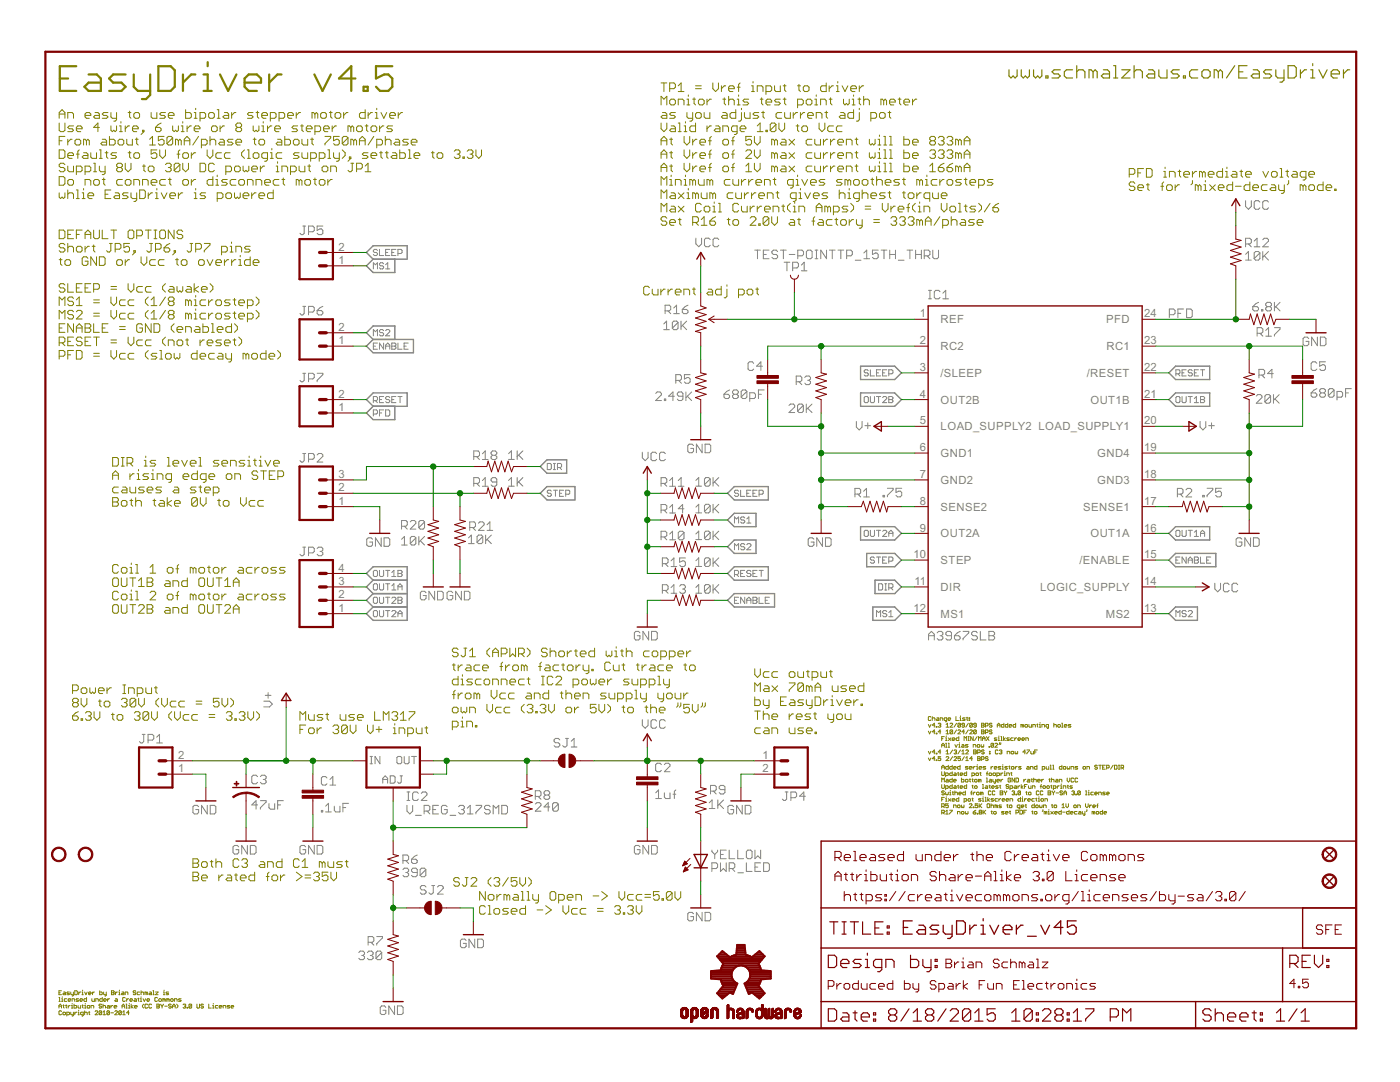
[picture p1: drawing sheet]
<svg xmlns="http://www.w3.org/2000/svg" width="279mm" height="216mm" viewBox="0 0 279 216" stroke-linecap="round" stroke-linejoin="round" font-family="sans-serif">
<defs><g id="words">
<g font-size="2.5" fill="#808080">
<text x="67.6" y="52.7">1</text>
<text x="67.6" y="50">2</text>
<text x="183.6" y="63.3">1</text>
<text x="187.7" y="64.5">REF</text>
<text x="220.8" y="64.5">PFD</text>
<text x="228.3" y="63.3">24</text>
<text x="67.6" y="68.7">1</text>
<text x="67.6" y="66">2</text>
<text x="183.6" y="68.7">2</text>
<text x="187.7" y="69.9">RC2</text>
<text x="220.8" y="69.9">RC1</text>
<text x="228.3" y="68.7">23</text>
<text x="183.6" y="74">3</text>
<text x="187.7" y="75.2">/SLEEP</text>
<text x="216.9" y="75.2">/RESET</text>
<text x="228.3" y="74">22</text>
<text x="67.6" y="82">1</text>
<text x="67.6" y="79.4">2</text>
<text x="183.6" y="79.4">4</text>
<text x="187.7" y="80.5">OUT2B</text>
<text x="217.6" y="80.5">OUT1B</text>
<text x="228.3" y="79.4">21</text>
<text x="183.6" y="84.7">5</text>
<text x="187.7" y="85.9">LOAD_SUPPLY2 LOAD_SUPPLY1</text>
<text x="228.3" y="84.7">20</text>
<text x="67.6" y="95.4">3</text>
<text x="183.6" y="95.4">7</text>
<text x="183.6" y="90">6</text>
<text x="187.7" y="91.2">GND1</text>
<text x="219" y="91.2">GND4</text>
<text x="228.3" y="90">19</text>
<text x="228.3" y="95.4">18</text>
<text x="67.6" y="100.7">1</text>
<text x="67.6" y="98">2</text>
<text x="183.6" y="100.7">8</text>
<text x="187.7" y="96.6">GND2</text>
<text x="187.7" y="101.9">SENSE2</text>
<text x="216.2" y="101.9">SENSE1</text>
<text x="219" y="96.6">GND3</text>
<text x="228.3" y="100.7">17</text>
<text x="183.6" y="106.1">9</text>
<text x="187.7" y="107.2">OUT2A</text>
<text x="217.6" y="107.2">OUT1A</text>
<text x="228.3" y="106.1">16</text>
<text x="182.3" y="111.4">10</text>
<text x="187.7" y="112.6">STEP</text>
<text x="215.4" y="112.6">/ENABLE</text>
<text x="228.3" y="111.4">15</text>
<text x="67.6" y="119.4">2</text>
<text x="67.6" y="116.7">3</text>
<text x="67.6" y="114.1">4</text>
<text x="182.5" y="116.7">11</text>
<text x="187.7" y="117.9">DIR</text>
<text x="207.6" y="117.9">LOGIC_SUPPLY</text>
<text x="228.3" y="116.7">14</text>
<text x="67.6" y="122.1">1</text>
<text x="182.3" y="122.1">12</text>
<text x="187.7" y="123.2">MS1</text>
<text x="220.7" y="123.3">MS2</text>
<text x="228.3" y="122.1">13</text>
<text x="35.5" y="154.1">1</text>
<text x="35.5" y="151.4">2</text>
<text x="152.1" y="151.4">1</text>
<text x="152.1" y="154.1">2</text>
</g>
</g></defs>
<g fill="none" stroke="#808000" stroke-width=".2">
<path d="M131.9 16.6h1.2M132.5 16.6v1.7M133.6 17.7h.9l.3-.3v-.6l-.3-.2h-.9v1.7M135.4 17.1l.5-.5v1.7M135.4 18.3h1.1M137.1 19.8h.3v1.1M137.4 18.9v.3M138.2 19.8h.6M138.5 19.5v1.1l.3 .3M138.8 17.7h1.2M138.8 17.1h1.2M139.7 19.8h.5l.3 .3v.5l-.3 .3h-.5l-.3-.3v-.5z"/>
<path d="M141.1 19.8v1.1M142 19.8h-.3l-.6 .6M142.3 16.6v1.1l.5 .6 .6-.6v-1.1M144 17.1v1.2M144.3 19.8h.5M144.5 19.5v1.1l.3 .3M144.8 17.1h-.3l-.5 .6M145.4 17.7h1.1v-.3l-.2-.3h-.6l-.3 .3v.6l.3 .3h.6M145.4 19.2v1.7M147.1 19.8h.3v1.1M147.1 17.4h.6M147.4 18.9v.3"/>
<path d="M147.7 16.6l-.3 .2v1.5M149.4 19.8h-.9l-.2 .3 .2 .3h.6l.3 .2-.3 .3h-.8M150 18.3h.6M150 17.1h.3v1.2M150.3 16.3v.3M151.1 18.3v-1.2h.9l.3 .3v.9M151.7 19.8h.6M152 19.5v1.1l.3 .3M152.9 18.3h.8l.3-.3v-.6l-.3-.3h-.8v1.7M154.6 17.1v.9l.3 .3h.8v-1.2M155.7 19.8h-.8l-.3 .3 .3 .3h.5l.3 .2-.3 .3h-.8M156.3 17.1h.6"/>
<path d="M156.3 19.8h.6M156.6 16.8v1.2l.3 .3M156.6 19.5v1.1l.3 .3M159.2 17.1h.5M159.4 16.8v1.2l.3 .3M160.6 17.1h.6l.3 .3v.6l-.3 .3h-.6l-.3-.3v-.6zM162.6 19.8h.3v1.1M162.9 18.9v.3M164.9 16.6v1.7h-.9l-.2-.3v-.6l.2-.3h.9M165.5 17.1v1.2M165.5 19.8h.6M165.8 19.5v1.1l.3 .3"/>
<path d="M166.3 17.1h-.2l-.6 .6M166.9 18.3h.6M166.9 17.1h.3v1.2M167.2 16.3v.3M168.1 17.1l.5 1.2 .6-1.2M168.3 19.8v.8l.3 .3 .3-.3 .3 .3 .3-.3v-.8M169.8 17.7h1.1v-.3l-.3-.3h-.5l-.3 .3v.6l.3 .3h.5M170.1 19.8h.2v1.1M170.3 18.9v.3M171.2 19.8h.6M171.5 17.1v1.2M171.5 19.5v1.1l.3 .3"/>
<path d="M172.4 19.2v1.7M172.4 17.1h-.3l-.6 .6M179.2 19.8h.6M179.5 19.5v1.1l.3 .3M182.1 19.8v1.1M183 19.8h-.3l-.6 .6M11.8 23.6v-1.1l.6-.6 .6 .6v1.1M11.8 24.6v1.4l.3 .3h.6l.3-.3v-1.4M11.8 28.1h.6M11.8 29.9h.9l.3 .3v1.1l-.3 .3h-.9zM11.8 35.2h.9l.3 .3v1.2l-.3 .3h-.9zM11.8 38.5v.8l.3 .3 .3-.3 .3 .3 .3-.3v-.8"/>
<path d="M11.8 22.8h1.2M13 27.2h-1.2v1.7M13 32.9l-.3-.3h-.6l-.3 .3v.2l.3 .3h.6l.3 .3v.3l-.3 .3h-.6l-.3-.3M13.5 31h1.2v-.2l-.3-.3h-.6l-.3 .3v.5l.3 .3h.6M13.5 36.1l.3-.3h.6l.3 .3v.6l-.3 .3h-.6l-.3-.3zM13.5 23.6v-1.1h.9l.3 .3v.8M13.5 27.8v1.1M13.5 33.1v.9l.3 .3h.9v-1.2M13.5 37.9v1.7M13.5 38.8l.3-.3h.6l.3 .3v.8M14.4 27.8h-.3l-.6 .6M14.7 25.1h-.9l-.3 .3 .3 .3h.6l.3 .3-.3 .3h-.9"/>
<path d="M15.2 25.7h1.2v-.3l-.3-.3h-.6l-.3 .3v.6l.3 .3h.6M15.2 27.8h.6l.3 .3v.6l-.3 .2h-.6l-.2-.2v-.6zM15.2 34.3h.9l.3-.3v-.6l-.3-.3h-.9v1.7M15.2 30.8h.6M15.2 37.9h.3v1.7M15.2 39.6h.6M15.8 29.9l-.3 .3v1.4M16.4 38.5h.3v1.1M16.4 39.6h.6M16.7 30.5h.6l.2 .3v.8h-.8l-.3-.3 .3-.3h.8M16.7 37.6v.3M17 23h1.1v-.2l-.3-.3h-.5l-.3 .3v.5l.3 .3h.5"/>
<path d="M17 34.3h.8l.3-.3v-.6l-.3-.3h-.8v1.7M17 37v-1.2h.8l.3 .3v.9M17.3 28.1l-.3-.3h-.3v1.1M17.3 28.1v.8M17.3 28.1l.2-.3 .3 .3v.8M17.5 39.1h1.2v-.3l-.3-.3h-.6l-.3 .3v.5l.3 .3h.6M18.1 30.5v.8l.3 .3h.9v-1.1M18.7 36.1l.3-.3h.5l.3 .3v.6l-.3 .3h-.5l-.3-.3zM18.7 32.6h.3v1.7M18.7 34.3h.6M19 22.5h.5l.3 .3v.8h-.8l-.3-.3 .3-.3h.8M19.8 33.1v.9l.3 .3h.9"/>
<path d="M19.8 31.6h.6M19.8 29.9h.3v1.7M19.8 25.4h-1.1l.8-.8v1.7M20.4 27.8h.6l.3 .3v.8h-.9l-.3-.2 .3-.3h.9M20.4 35.8h.6M20.7 35.5v1.2l.3 .3M21 33.1v1.5l-.3 .2h-.3M21 30.5h.5M21 38.8h.5M21.3 30.2v1.1l.2 .3M21.5 22.5h-.8l-.3 .3 .3 .2h.6l.2 .3-.2 .3h-.9M21.8 27.2v1.7h.9l.3-.2v-.6l-.3-.3h-.9"/>
<path d="M22.1 37.9h-1.1v1.7h1.1M22.1 22.5v.8l.3 .3h.9M22.1 25.1v.9l.3 .3 .3-.3 .3 .3 .3-.3v-.9M23 38.5h.6l.3 .3v.8h-.9l-.3-.3 .3-.2h.9M23.3 22.5v1.4l-.3 .3h-.3M23.3 30.5h-.9l-.3 .3 .3 .2h.6l.3 .3-.3 .3h-.9M23.6 28.1l.3-.3h.5l.3 .3v.6l-.3 .2h-.5l-.3-.2zM23.6 33.4l-.3-.3v-.2l.3-.3h.5l.3 .3v.2l-.3 .3M23.6 33.4l-.3 .3v.3l.3 .3h.5l.3-.3v-.3l-.3-.3M23.6 33.4h.5M23.9 25.1h.2v1.2M23.9 26.3h.5"/>
<path d="M24.1 24.3v.3M24.4 35.8h-.8l-.3 .3v.6l.3 .3h.8M25 25.1v1.2M25 32.6v1.1l.6 .6 .5-.6v-1.1M25 36.1l.3-.3h.5l.3 .3v.6l-.3 .3h-.5l-.3-.3zM25.3 27.8v.9l.3 .2h.8v-1.1M25.6 22.5h.5M25.6 30.5h.5M25.6 38.5h-.9l-.3 .3 .3 .3h.6l.3 .2-.3 .3h-.9M25.8 25.1h-.2l-.6 .6M25.9 22.2v1.1l.2 .3M25.9 30.2v1.1l.2 .3"/>
<path d="M26.1 38.5v.8l.3 .3h.9M26.4 25.7h1.2v-.3l-.3-.3h-.6l-.3 .3v.6l.3 .3h.6M26.7 30.8l.3-.3h.6l.3 .3v.5l-.3 .3h-.6l-.3-.3zM26.7 37v-1.2h.9l.3 .3v.9M27 22.5h.6l.3 .3v.5l-.3 .3h-.6l-.3-.3v-.5zM27 27.8h.6M27.3 27.5v1.2l.3 .2M27.3 38.5v1.4l-.3 .3h-.3M27.9 37.9h.8l.3 .3v1.1l-.3 .3h-.8zM28.4 37v-1.2h.9l.3 .3v.9M28.4 26h.3v.3h-.3zM28.4 33.1h.6"/>
<path d="M28.7 26.3l-.5 .5M28.7 32.9v1.1l.3 .3M29.6 33.4l.3-.3h.5l.3 .3v.6l-.3 .3h-.5l-.3-.3zM29.6 38.5v1.1M29.9 28.9h1.1M29.9 27.8l.5-.6v1.7M30.2 22.5v.8l.2 .3h.9v-1.1M30.2 36.4h1.1v-.3l-.3-.3h-.6l-.2 .3v.6l.2 .3h.6M30.4 38.5h-.2l-.6 .6M31 25.4h.9l.3 .3v.3l-.3 .3h-.6l-.3-.3zM31 38.5h.3v1.1M31 39.6h.6"/>
<path d="M31.3 29.9h-1.1v.9l.5-.3h.3l.3 .3v.5l-.3 .3h-.6l-.2-.3M31.3 37.6v.3M31.9 29.9v1.1l.5 .6 .6-.6v-1.1M32.2 24.6l-.6 .2-.6 .6M32.2 38.5l.5 1.1 .6-1.1M32.7 27.2h-1.1v.9l.6-.3h.2l.3 .3v.6l-.3 .2h-.5l-.3-.2M33 22.5h-.8l-.3 .3 .3 .2h.5l.3 .3-.3 .3h-.8M33 35.8h-.8l-.3 .3v.6l.3 .3h.8M33 32.9l.3-.3h.6l.3 .3v.2l-.3 .3M33.6 23h1.1v-.2l-.2-.3h-.6l-.3 .3v.5l.3 .3h.6M33.6 33.4h.3M33.6 35.8h.6"/>
<path d="M33.9 35.5v1.2l.3 .3M33.9 33.4l.3 .3v.3l-.3 .3h-.6l-.3-.3M33.9 39.1h1.1v-.3l-.3-.3h-.5l-.3 .3v.5l.3 .3h.5M34.5 27.5v1.2l-.3 .2h-.6l-.3-.2M34.5 27.5l-.3-.3h-.6l-.3 .3v1.2M34.5 25.1v.9l.3 .3 .2-.3 .3 .3 .3-.3v-.9M34.5 27.5l-1.2 1.2M35.3 30.8h.6M35.6 28.1l-.3-.3h-.3v1.1M35.6 28.1l.3-.3 .3 .3v.8M35.6 28.1v.8M35.6 38.5v1.1"/>
<path d="M35.9 32.9l-.3-.3h-.6l-.2 .3v1.1M35.9 32.9v1.1l-.3 .3h-.6l-.2-.3M35.9 29.9l-.3 .3v1.4M35.9 32.9l-1.1 1.1M36.2 25.1h.3v1.2M36.2 26.3h.5M36.5 30.8l.2-.3h.6l.3 .3v.5l-.3 .3h-.6l-.2-.3zM36.5 24.3v.3M36.5 32.6v1.1l.5 .6 .6-.6v-1.1M36.5 38.5h-.3l-.6 .6M36.7 35.8h.6l.3 .3v.6l-.3 .3h-.6l-.2-.3v-.6zM36.8 28.1h1.1"/>
<path d="M36.8 28.9v-1.1l.5-.6 .6 .6v1.1M37 21.9v1.7h.9l.3-.3v-.5l-.3-.3h-.9M37.3 25.1v1.2M38.2 25.1h-.3l-.6 .6M38.2 30.5v1.1M38.2 35.8v1.2M38.8 22.5h.3v1.1M38.8 23.6h.5M38.8 25.7h1.1v-.3l-.3-.3h-.5l-.3 .3v.6l.3 .3h.5M38.8 38.5h.3v1.1M38.8 39.6h.5M39.1 21.6v.3"/>
<path d="M39.1 37.6v.3M39.1 30.5h-.3l-.6 .5M39.1 35.8h-.3l-.6 .6M39.6 27.2l-1.1 1.7M39.9 23.6h.9l.2-.3v-.5l-.2-.3h-.9v1.7M39.9 32.6h.9l.2 .3v1.1l-.2 .3h-.9zM40.2 28.9h.8l.3-.2v-.6l-.3-.3h-.8v1.7M41 38.5h-.8l-.3 .3 .3 .3h.6l.2 .2-.2 .3h-.9M41.3 29.9v1.1l.6 .6 .6-.6v-1.1M41.9 22.5h.6l.3 .3v.5l-.3 .3h-.6l-.3-.3v-.5zM41.9 28.1l.3-.3h.6l.3 .3v.8M41.9 27.2v1.7"/>
<path d="M42.5 25.1h.6l.2 .3v.6l-.2 .3h-.6l-.3-.3v-.6zM42.5 35.2v1.8h-.9l-.3-.3v-.6l.3-.3h.9M42.8 32.9l-.3-.3h-.6l-.3 .3v1.1l.3 .3h.6l.3-.3M43.1 35.8h.2v1.2M43.1 37h.5M43.3 23.6h.6M43.3 34.9v.3M43.3 39.6h.9l.3-.3v-.5l-.3-.3h-.9v1.7M43.3 21.9h.3v1.7M43.9 27.8h.6l.3 .3v.8h-.9l-.3-.2 .3-.3h.9M43.9 25.1v1.2M44.2 30.5h-.9l-.2 .3v.5l.2 .3h.9"/>
<path d="M44.8 22.5h.6l.2 .3v.8h-.8l-.3-.3 .3-.3h.8M44.8 25.1h-.3l-.6 .6M45.1 34.3h.8l.3-.3v-.6l-.3-.3h-.8v1.7M45.1 38.8l.3-.3h.5l.3 .3v.5l-.3 .3h-.5l-.3-.3zM45.4 35.8h-.9l-.3 .3 .3 .3h.6l.3 .3-.3 .3h-.9M45.9 30.5h-.8l-.3 .3v.5l.3 .3h.8M46.2 22.5v1.1M46.5 27.8h-.9l-.2 .3 .2 .3h.6l.3 .3-.3 .2h-.8M46.8 33.4l.3-.3h.5l.3 .3v.6l-.3 .3h-.5l-.3-.3zM46.8 38.5v.8l.3 .3 .3-.3 .2 .3 .3-.3v-.8M47.1 28.4h1.1v-.3l-.3-.3h-.5l-.3 .3v.6l.3 .2h.5M47.1 22.5h-.3l-.6 .5"/>
<path d="M47.1 35.8h-.9l-.3 .3v.6l.3 .3h.9M47.4 25.4l-.3 .3v.3l.3 .3h.5l.3-.3v-.3l-.3-.3M47.4 25.4l-.3-.3v-.3l.3-.2h.5l.3 .2v.3l-.3 .3M47.4 25.4h.5M47.6 36.1l.3-.3h.6l.3 .3v.6l-.3 .3h-.6l-.3-.3zM48.5 33.1v.9l.3 .3 .3-.3 .3 .3 .3-.3v-.9M48.5 39.1h1.2v-.3l-.3-.3h-.6l-.3 .3v.5l.3 .3h.6M48.8 29.9l-.6 .6v.5l.6 .6M49.4 37v-1.2h.8l.3 .3v.9M49.4 29.9h.3v1.7M49.4 31.6h.6M50.2 33.7h1.2v-.3l-.3-.3h-.6l-.3 .3v.6l.3 .3h.6"/>
<path d="M50.2 38.5v1.1M50.5 22.5h-.8l-.3 .3 .3 .2h.5l.3 .3-.3 .3h-.8M50.5 27.8h.6M50.5 25.1v.9l.3 .3 .3-.3 .3 .3 .3-.3v-.9M50.8 30.5h.6l.3 .3v.5l-.3 .3h-.6l-.3-.3v-.5zM50.8 27.5v1.2l.3 .2M51.1 22.5h.6M51.1 37v-1.2h.8l.3 .3v.9M51.1 38.5h-.3l-.6 .6M51.4 22.2v1.1l.3 .3M51.7 39.1h1.1v-.3l-.3-.3h-.6l-.2 .3v.5l.2 .3h.6M51.9 27.8h.6l.3 .3v.6l-.3 .2h-.6l-.2-.2v-.6z"/>
<path d="M52 33.1v1.2M52.2 23h1.2v-.2l-.3-.3h-.6l-.3 .3v.5l.3 .3h.6M52.2 25.1h.3v1.2M52.2 26.3h.6M52.5 24.3v.3M52.8 36.4h1.2v-.3l-.3-.3h-.6l-.3 .3v.6l.3 .3h.6M52.8 33.1h-.3l-.5 .6M53.4 31.6h-.9l-.3-.3v-.5l.3-.3h.9v1.4l-.3 .3h-.3M53.4 25.1v1.2M54 23.6h.8l.3-.3v-.5l-.3-.3h-.8v1.7M54 30.5h.3v1.1M54 31.6h.5"/>
<path d="M54.3 25.1h-.3l-.6 .6M54.3 29.6v.3M54.5 37.9v1.7h-.8l-.3-.3v-.5l.3-.3h.8M54.8 25.7h1.2v-.3l-.3-.3h-.6l-.3 .3v.6l.3 .3h.6M55.1 34.3h.6M55.1 33.1h.3v1.2M55.4 27.8h.6l.2 .3v.8h-.8l-.3-.2 .3-.3h.8M55.4 32.3v.3M55.7 35.8h-.9l-.3 .3v.6l.3 .3h.9M55.7 23.6h.8l.3-.3v-.5l-.3-.3h-.8v1.7M56.2 30.5h-.8l-.3 .3v.5l.3 .3h.8M56.3 34.3v-1.2h.8l.3 .3v.9"/>
<path d="M56.3 35.8h.5M56.5 35.5v1.2l.3 .3M56.8 27.2v1.7h.9l.3-.2v-.6l-.3-.3h-.9M57.4 23h1.1v-.2l-.2-.3h-.6l-.3 .3v.5l.3 .3h.6M58 34.3h.8l.3-.3v-.6l-.3-.3h-.8v1.7M58.8 27.8h.6l.3 .3v.6l-.3 .2h-.6l-.3-.2v-.6zM59.1 22.5v1.1M59.4 25.1h-.9l-.2 .3 .2 .3h.6l.3 .3-.3 .3h-.8M59.7 30.5h-.9l-.3 .3 .3 .2h.6l.3 .3-.3 .3h-.9M59.7 36.1l-.3-.3h-.3v1.2M59.7 36.1l.3-.3 .3 .3v.9M59.7 33.1v.9l.3 .3h.8v-1.2"/>
<path d="M59.7 36.1v.9M60 22.5h-.3l-.6 .5M60 25.1h.6M60.3 27.8v.9l.3 .2h.8v-1.1M60.3 30.5v.8l.3 .3h.8v-1.1M60.3 24.8v1.2l.3 .3M60.8 36.1l.3-.3h.6l.3 .3v.6l-.3 .3h-.6l-.3-.3zM61.1 25.7h1.2v-.3l-.3-.3h-.6l-.3 .3v.6l.3 .3h.6M61.4 33.1h.6M61.7 32.9v1.1l.3 .3M62 27.8h.6M62 31.6h.8l.3-.3v-.5l-.3-.3h-.8v1.7"/>
<path d="M62.3 27.5v1.2l.3 .2M62.6 35.8h.5M62.8 22.8l-.2-.3h-.3v1.1M62.8 26.3h.9l.3-.3v-.6l-.3-.3h-.9v1.7M62.8 22.8v.8M62.8 35.5v1.2l.3 .3M62.8 22.8l.3-.3 .3 .3v.8M63.7 31.6h.9l.3-.3v-.5l-.3-.3h-.9v1.7M63.7 36.1l.3-.3h.6l.3 .3v.6l-.3 .3h-.6l-.3-.3zM64 22.8l.3-.3h.6l.2 .3v.5l-.2 .3h-.6l-.3-.3zM64.3 33.4l.3-.3h.5l.3 .3v.6l-.3 .3h-.5l-.3-.3zM64.6 25.7h1.1v-.3l-.3-.3h-.5l-.3 .3v.6l.3 .3h.5"/>
<path d="M64.9 27.2h1.1v.3l-1.1 1.2v.2M65.4 31.6h.6M65.4 29.9h.3v1.7M65.4 35.8v1.2M65.7 22.5h.6M66 22.2v1.1l.3 .3M66 34.3v-1.2h.9l.2 .3v.9M66.3 25.1v1.2M66.3 35.8h-.3l-.6 .6M66.6 30.5v.8l.3 .3h.8M67.1 22.5h.6l.3 .3v.5l-.3 .3h-.6l-.2-.3v-.5zM67.1 25.1h-.2l-.6 .6"/>
<path d="M67.7 27.2h-1.1v.9l.5-.3h.3l.3 .3v.6l-.3 .2h-.5l-.3-.2M67.7 30.5v1.4l-.3 .3h-.3M68.3 29.9l.6 .6v.5l-.6 .6M68.6 22.5v1.1M69.4 22.5h-.2l-.6 .5M69.4 27.5v1.2l-.2 .2h-.6l-.3-.2M69.4 27.5l-.2-.3h-.6l-.3 .3v1.2M69.4 27.5l-1.1 1.2M69.7 31.3h.3v.3h-.3zM70 25.4l-.3-.3h-.3v1.2M70 25.4l.3-.3 .3 .3v.9M70 25.4v.9"/>
<path d="M70 31.6l-.6 .6M70 32.6h.6M70.3 32.6v1.4l-.3 .3h-.3l-.3-.3M70.6 28.1l-.3-.3h-.3v1.1M70.6 28.1v.8M70.6 28.1l.3-.3 .3 .3v.8M71.2 33.7h.8l.3-.3v-.5l-.3-.3h-.8v1.7M71.5 25.1h.5l.3 .3v.6l-.3 .3h-.5l-.3-.3v-.6zM71.7 28.1h1.2M71.7 28.9v-1.1l.6-.6 .6 .6v1.1M72.9 21.9v1.7h-.9l-.3-.3v-.5l.3-.3h.9M72.9 25.1h.5"/>
<path d="M72.9 34.3h1.1M72.9 33.1l.5-.5v1.7M73.2 24.8v1.2l.2 .3M73.4 30.5h-.8l-.3 .3 .3 .2h.6l.2 .3-.2 .3h-.9M73.5 22.5v1.1M74 31h1.2v-.2l-.3-.3h-.6l-.3 .3v.5l.3 .3h.6M74.3 22.5h-.3l-.5 .5M74.3 25.1h.6l.3 .3v.6l-.3 .3h-.6l-.3-.3v-.6zM74.6 27.2l-1.1 1.7M74.9 22.5h.3v1.1M74.9 23.6h.6M75.2 28.9h.8l.3-.2v-.6l-.3-.3h-.8v1.7"/>
<path d="M75.2 21.6v.3M75.8 30.5h.5M75.8 25.1v1.2M76 22.5l.6 1.1 .6-1.1M76 30.2v1.1l.3 .3M76.6 25.1h-.3l-.5 .6M76.9 28.1l.3-.3h.6l.2 .3v.8M76.9 30.5h.6M76.9 27.2v1.7M77.2 30.2v1.1l.3 .3M77.8 23h1.1v-.2l-.3-.3h-.6l-.2 .3v.5l.2 .3h.6M78.3 25.1h-.8l-.3 .3 .3 .3h.5l.3 .3-.3 .3h-.8"/>
<path d="M78.3 30.5h.6l.3 .3v.8h-.9l-.3-.3 .3-.3h.9M78.9 27.8h.6l.3 .3v.8h-.9l-.3-.2 .3-.3h.9M79.5 22.5v1.1M79.8 29.9v1.7h.8l.3-.3v-.5l-.3-.3h-.8M80.3 22.5h-.2l-.6 .5M81.5 27.8h-.9l-.3 .3 .3 .3h.6l.3 .3-.3 .2h-.9M81.5 31.6h.6M81.5 29.9h.3v1.7M82.1 28.4h1.1v-.3l-.3-.3h-.6l-.2 .3v.6l.2 .2h.6M82.6 31h1.2v-.2l-.3-.3h-.6l-.3 .3v.5l.3 .3h.6M86.1 30.5h.6M86.4 30.2v1.1l.3 .3"/>
<path d="M87.5 30.5h.6l.3 .3v.5l-.3 .3h-.6l-.3-.3v-.5zM90.7 30.2l.3-.3h.5l.3 .3v.3l-.3 .3M91.2 30.8h.3M91.5 30.8l.3 .2v.3l-.3 .3h-.5l-.3-.3M92.4 31.3h.3v.3h-.3zM93.2 30.2l.3-.3h.6l.3 .3v.3l-.3 .3M93.8 30.8h.3M94.1 30.8l.3 .2v.3l-.3 .3h-.6l-.3-.3M95 29.9v1.1l.5 .6 .6-.6v-1.1M131.9 39.6v-1.7l.6 .6 .6-.6v1.7M131.9 20.9v-1.7l.6 .6 .6-.6v1.7M131.9 24.6v1.1l.6 .6 .6-.6v-1.1"/>
<path d="M131.9 28.9v-1.1l.6-.6 .6 .6v1.1M131.9 31.6v-1.1l.6-.6 .6 .6v1.1M131.9 34.3v-1.2l.6-.5 .6 .5v1.2M131.9 37v-1.8l.6 .6 .6-.6v1.8M131.9 28.1h1.2M131.9 30.8h1.2M131.9 33.4h1.2M132.2 22.5h.6l.3 .3v.8h-.9l-.3-.3 .3-.3h.9M133.6 20.1l.3-.3h.6l.3 .3v.5l-.3 .3h-.6l-.3-.3zM133.6 35.8h.3v1.2M133.6 27.8h.6M133.6 30.5h.6"/>
<path d="M133.6 33.1h.6M133.6 37h.6M133.9 25.1h.6l.3 .3v.9h-.9l-.3-.3 .3-.3h.9M133.9 38.5h.6l.3 .3v.8h-.9l-.3-.3 .3-.2h.9M133.9 27.5v1.2l.3 .2M133.9 30.2v1.1l.3 .3M133.9 32.9v1.1l.3 .3M133.9 34.9v.3M134.8 37v-1.2h.9l.2 .3v.9M134.8 22.5h-.9l-.3 .3 .3 .2h.6l.3 .3-.3 .3h-.9M135.4 20.9v-1.1h.8l.3 .3v.8M135.4 26.3h.5"/>
<path d="M135.4 24.6h.3v1.7M135.4 38.5l1.1 1.1M136.5 38.5l-1.1 1.1M136.5 27.2v1.2l.6 .5 .5-.5v-1.2M136.5 29.9v1.1l.6 .6 .5-.6v-1.1M136.5 32.6v1.1l.6 .6 .5-.6v-1.1M136.5 25.1h.3v1.2M136.5 26.3h.6M136.5 35.8h.3v1.2M136.5 37h.6M136.8 24.3v.3M136.8 34.9v.3"/>
<path d="M137.1 20.9h.6M137.1 38.5h.3v1.1M137.1 22.5v.8l.3 .3h.8M137.1 39.6h.6M137.4 37.6v.3M138.2 22.5v1.4l-.3 .3h-.2M138.2 27.8v1.1M138.2 30.5v1.1M138.2 33.1v1.2M138.2 36.1v.9M138.2 36.1l.3-.3 .3 .3v.9M138.2 36.1l-.3-.3h-.2v1.2"/>
<path d="M138.8 38.8l.3-.3 .3 .3v.8M138.8 38.8l-.3-.3h-.3v1.1M138.8 24.6v1.7h-.9l-.2-.3v-.6l.2-.3h.9M138.8 38.8v.8M139.1 33.1h-.3l-.6 .6M139.1 22.5h.6l.3 .3v.5l-.3 .3h-.6l-.3-.3v-.5zM139.1 27.8h-.3l-.6 .6M139.1 30.5h-.3l-.6 .5M139.4 35.8v.9l.3 .3h.8v-1.2M139.7 31h1.1v-.2l-.3-.3h-.5l-.3 .3v.5l.3 .3h.5M139.7 28.4h1.1v-.3l-.3-.3h-.5l-.3 .3v.6l.3 .2h.5M139.7 33.7h1.1v-.3l-.3-.3h-.5l-.3 .3v.6l.3 .3h.5"/>
<path d="M140 38.5v.8l.3 .3h.8v-1.1M140.5 22.5v.8l.3 .3h.9v-1.1M141.1 25.1v1.2M141.4 28.1h.6M141.4 30.8h.6M141.4 33.4h.6M141.7 36.1l.3-.3 .2 .3v.9M141.7 36.1l-.3-.3h-.3v1.2M141.7 36.1v.9M142 27.2l-.3 .3v1.4M142 29.9l-.3 .3v1.4M142 32.6l-.3 .3v1.4"/>
<path d="M142 25.1h-.3l-.6 .6M142.2 38.8v.8M142.2 38.8l-.2-.3h-.3v1.1M142.2 38.8l.3-.3 .3 .3v.8M142.8 25.1h.6l.3 .3v.9h-.9l-.3-.3 .3-.3h.9M144.3 33.4l.2-.3h.6l.3 .3v.6l-.3 .3h-.6l-.2-.3zM144.3 22.5h.5l.3 .3v.8h-.8l-.3-.3 .3-.3h.8M144.3 26.3v-1.2h.8l.3 .3v.9M144.3 30.8l.2-.3h.6l.3 .3v.5l-.3 .3h-.6l-.2-.3zM144.5 27.8h.6l.3 .3v.6l-.3 .2h-.6l-.2-.2v-.6zM145.4 20.1l.3-.3h.6l.2 .3v.8M145.7 35.8h-.9l-.3 .3v.6l.3 .3h.9"/>
<path d="M146 28.1h.6M146 30.8h.6M146 33.4h.6M146.3 35.8v.9l.3 .3h.8v-1.2M146.3 38.5h-.9l-.3 .3v.5l.3 .3h.9M146.6 27.2l-.3 .3v1.4M146.6 29.9l-.3 .3v1.4M146.6 32.6l-.3 .3v1.4M146.8 21.9v1.7h-.8l-.3-.3v-.5l.3-.3h.8M146.8 38.5v.8l.3 .3h.9v-1.1M147.1 26.3h-.8l-.3-.3v-.6l.3-.3h.8v1.5l-.3 .2h-.2M147.1 20.9h.6"/>
<path d="M147.7 25.7h1.1v-.3l-.3-.3h-.5l-.3 .3v.6l.3 .3h.5M148 22.5v1.4l-.3 .3h-.3M148 21.6v.3M148 35.8v1.2M148.6 22.5v.8l.2 .3h.9v-1.1M148.6 38.5v1.1M148.8 30.2l.3-.3h.6l.3 .3v.3l-1.2 1.1h1.2M148.8 34.3h1.2M148.8 35.8h-.3l-.5 .6M148.8 33.1l.6-.5v1.7M149.4 38.5h-.3l-.5 .6M149.4 35.8v1.2"/>
<path d="M150 27.2h-1.2v.9l.6-.3h.3l.3 .3v.6l-.3 .2h-.6l-.3-.2M150 38.5v1.1M150.3 35.8h-.3l-.6 .6M150.6 27.2v1.2l.5 .5 .6-.5v-1.2M150.6 29.9v1.1l.5 .6 .6-.6v-1.1M150.6 32.6v1.1l.5 .6 .6-.6v-1.1M150.9 36.4h1.1v-.3l-.3-.3h-.6l-.2 .3v.6l.2 .3h.6M150.9 38.5h-.3l-.6 .6M151.1 25.1l.6-.5v1.7M151.1 26.3h1.2M151.4 22.5h-.8l-.3 .3 .3 .2h.5l.3 .3-.3 .3h-.8M151.4 39.1h1.2v-.3l-.3-.3h-.6l-.3 .3v.5l.3 .3h.6"/>
<path d="M152 22.5h.6M152.3 22.2v1.1l.3 .3M152.6 37v-1.2h.8l.3 .3v.9M152.9 20.4h1.1v-.3l-.3-.3h-.6l-.2 .3v.5l.2 .3h.6M152.9 26h.2v.3h-.2zM153.1 39.6v-1.1h.9l.3 .3v.8M154.3 35.8h.6M154.6 28.1l-.3-.3h-.3v1.1M154.6 30.8l-.3-.3h-.3v1.1M154.6 33.4l-.3-.3h-.3v1.2M154.6 28.1v.8M154.6 30.8v.8"/>
<path d="M154.6 33.4v.9M154.6 35.5v1.2l.3 .3M154.6 28.1l.3-.3 .3 .3v.8M154.6 30.8l.3-.3 .3 .3v.8M154.6 33.4l.3-.3 .3 .3v.9M154.9 24.8v1.2l-.3 .3h-.6l-.3-.3M154.9 24.8l-.3-.2h-.6l-.3 .2v1.2M154.9 24.8l-1.2 1.2M154.9 38.5h.5M155.2 38.2v1.1l.2 .3M155.4 24.6v1.1l.6 .6 .6-.6v-1.1M156 22.5h-.8l-.3 .3v.5l.3 .3h.8"/>
<path d="M156 30.5h.6l.3 .3v.8h-.9l-.3-.3 .3-.3h.9M156 33.1h.6l.3 .3v.9h-.9l-.3-.3 .3-.3h.9M156 27.8h.6l.3 .3v.8h-.9l-.3-.2 .3-.3h.9M156.6 22.5v.8l.3 .3h.8v-1.1M157.5 27.8l1.1 1.1M157.5 30.5l1.1 1.1M157.5 33.1l1.1 1.2M158.3 22.5v1.1M158.3 37h-.9l-.2-.3v-.6l.2-.3h.9v1.4l-.3 .3h-.3M158.6 27.8l-1.1 1.1M158.6 30.5l-1.1 1.1M158.6 33.1l-1.1 1.2"/>
<path d="M158.9 35.8h.3v1.2M158.9 39.6h-.9l-.3-.3v-.5l.3-.3h.9v1.4l-.3 .3h-.3M158.9 25.1h.5M158.9 37h.5M159.2 20.9h.8l.3-.3v-.5l-.3-.3h-.8v1.7M159.2 24.8v1.2l.2 .3M159.2 34.9v.3M159.2 22.5h-.3l-.6 .5M159.4 38.5h.3v1.1M159.4 39.6h.6M159.7 22.5v1.1M159.7 37.6v.3"/>
<path d="M160 35.8l.6 1.2 .6-1.2M160.3 25.1h.6l.3 .3v.6l-.3 .3h-.6l-.3-.3v-.6zM160.6 22.5h-.3l-.6 .5M160.6 38.5l.6 1.1 .5-1.1M160.9 20.1l.3-.3h.5l.3 .3v.5l-.3 .3h-.5l-.3-.3zM161.2 23h1.1v-.2l-.3-.3h-.5l-.3 .3v.5l.3 .3h.5M161.8 36.4h1.1v-.3l-.3-.3h-.6l-.2 .3v.6l.2 .3h.6M162 27.8h-.8l-.3 .3v.6l.3 .2h.8M162 30.5h-.8l-.3 .3v.5l.3 .3h.8M162 33.1h-.8l-.3 .3v.6l.3 .3h.8M162.3 39.1h1.2v-.3l-.3-.3h-.6l-.3 .3v.5l.3 .3h.6M162.6 27.8v.9l.3 .2h.8v-1.1"/>
<path d="M162.6 30.5v.8l.3 .3h.8v-1.1M162.6 33.1v.9l.3 .3h.8v-1.2M162.6 20.9h.6M162.9 23.6v-1.1h.8l.3 .3v.8M163.5 24.6v1.1l.5 .6 .6-.6v-1.1M163.8 20.9v-1.1h.8l.3 .3v.8M164.3 27.8v1.1M164.3 30.5v1.1M164.3 33.1v1.2M164.6 22.5h.6M164.6 35.8h-.9l-.2 .3 .2 .3h.6l.3 .3-.3 .3h-.8M164.9 22.2v1.1l.3 .3"/>
<path d="M165.2 38.5h-.9l-.3 .3 .3 .3h.6l.3 .2-.3 .3h-.9M165.2 27.8h-.3l-.6 .6M165.2 30.5h-.3l-.6 .5M165.2 33.1h-.3l-.6 .6M165.8 27.8v1.1M165.8 30.5v1.1M165.8 33.1v1.2M166.3 25.1h-.8l-.3 .3v.6l.3 .3h.8M166.6 27.8h-.3l-.5 .6M166.6 30.5h-.3l-.5 .5M166.6 33.1h-.3l-.5 .6M167.2 33.7h1.1v-.3l-.2-.3h-.6l-.3 .3v.6l.3 .3h.6"/>
<path d="M167.2 28.4h1.1v-.3l-.2-.3h-.6l-.3 .3v.6l.3 .2h.6M167.2 31h1.1v-.2l-.2-.3h-.6l-.3 .3v.5l.3 .3h.6M167.5 38.8l.3-.3h.5l.3 .3v.8M167.5 37.9v1.7M167.8 22.5h.5l.3 .3v.8h-.8l-.3-.3 .3-.3h.8M168 25.1h-.8l-.3 .3v.6l.3 .3h.8M168 35.8h-.8l-.3 .3 .3 .3h.6l.2 .3-.2 .3h-.9M168.9 28.9v-1.1h.9l.3 .3v.8M168.9 31.6v-1.1h.9l.3 .3v.8M168.9 34.3v-1.2h.9l.3 .3v.9M169.2 36.1l.3-.3 .3 .3v.9M169.2 38.5h.3v1.1"/>
<path d="M169.2 36.1l-.3-.3h-.3v1.2M169.2 36.1v.9M169.2 39.6h.6M169.5 37.6v.3M170.1 20.9h.5M170.3 36.1l.3-.3h.6l.3 .3v.6l-.3 .3h-.6l-.3-.3zM170.3 21.9v1.7h-.8l-.3-.3v-.5l.3-.3h.8M170.6 27.8h.6M170.6 30.5h.6M170.6 33.1h.6M170.9 27.5v1.2l.3 .2M170.9 30.2v1.1l.3 .3"/>
<path d="M170.9 32.9v1.1l.3 .3M171.5 21.6v.3M171.5 22.5v1.4l-.3 .3h-.3M171.5 39.6h-.9l-.3-.3v-.5l.3-.3h.9v1.4l-.3 .3h-.3M172.1 36.1l.3-.3h.5l.3 .3v.6l-.3 .3h-.5l-.3-.3zM172.1 38.8l.3-.3h.5l.3 .3v.8M172.1 37.9v1.7M172.4 20.1l.2-.3h.6l.3 .3v.8M173.5 27.8v.9l.3 .2 .3-.2 .3 .2 .2-.2v-.9M173.5 30.5v.8l.3 .3 .3-.3 .3 .3 .2-.3v-.8M173.5 33.1v.9l.3 .3 .3-.3 .3 .3 .2-.3v-.9M173.8 23.6h.8l.3-.3v-.5l-.3-.3h-.8v1.7"/>
<path d="M173.8 39.1h1.1v-.3l-.3-.3h-.5l-.3 .3v.5l.3 .3h.5M173.8 35.8h.6M174.1 35.5v1.2l.3 .3M174.9 35.2v1.8M174.9 36.1l.3-.3h.6l.3 .3v.9M175.2 27.8h.3v1.1M175.2 30.5h.3v1.1M175.2 33.1h.3v1.2M175.2 28.9h.6M175.2 31.6h.6M175.2 34.3h.6M175.5 26.9v.3"/>
<path d="M175.5 29.6v.3M175.5 32.3v.3M175.8 22.5h.6l.3 .3v.5l-.3 .3h-.6l-.3-.3v-.5zM176.4 20.1l-.3-.3h-.3v1.1M176.4 20.1v.8M176.4 20.1l.3-.3 .2 .3v.8M176.4 27.2h.3v1.7M176.4 29.9h.3v1.7M176.4 32.6h.3v1.7M176.4 28.9h.6M176.4 31.6h.6M176.4 34.3h.6"/>
<path d="M176.7 36.4h1.1v-.3l-.3-.3h-.5l-.3 .3v.6l.3 .3h.5M176.7 38.5h-.9l-.3 .3 .3 .3h.6l.3 .2-.3 .3h-.9M177.2 22.5h.6M177.2 38.5h.6M177.5 20.4h1.2v-.3l-.3-.3h-.6l-.3 .3v.5l.3 .3h.6M177.5 22.2v1.1l.3 .3M177.5 38.2v1.1l.3 .3M177.5 28.9h.6M177.5 27.2h.3v1.7M177.5 29.9h.3v1.7M177.5 32.6h.3v1.7M177.5 31.6h.6"/>
<path d="M177.5 34.3h.6M179.5 35.8h-.8l-.3 .3 .3 .3h.5l.3 .3-.3 .3h-.8M180.1 35.8h.6M180.1 38.5h.6M180.4 20.4h1.1v-.3l-.2-.3h-.6l-.3 .3v.5l.3 .3h.6M180.4 27.2v1.7h.9l.2-.2v-.6l-.2-.3h-.9M180.4 29.9v1.7h.9l.2-.3v-.5l-.2-.3h-.9M180.4 32.6v1.7h.9l.2-.3v-.6l-.2-.3h-.9M180.4 35.5v1.2l.3 .3M180.4 38.2v1.1l.3 .3M181.5 38.5h.6l.3 .3v.5l-.3 .3h-.6l-.2-.3v-.5zM182.1 28.4h1.1v-.3l-.2-.3h-.6l-.3 .3v.6l.3 .2h.6"/>
<path d="M182.1 31h1.1v-.2l-.2-.3h-.6l-.3 .3v.5l.3 .3h.6M182.1 33.7h1.1v-.3l-.2-.3h-.6l-.3 .3v.6l.3 .3h.6M183 38.5v1.1M183.5 36.1l-.2-.3h-.3v1.2M183.5 36.1v.9M183.5 36.1l.3-.3 .3 .3v.9M183.8 38.5h-.3l-.5 .6M184.7 37h.6M184.7 35.8h.3v1.2M185 34.9v.3M185.5 30.2l.3-.3h.6l.3 .3v.3l-.3 .3M185.5 39.6h-.8l-.3-.3v-.5l.3-.3h.8v1.7"/>
<path d="M185.5 34.3h1.2M185.5 33.1l.6-.5v1.7M185.8 28.1h.6M185.8 28.1l-.3 .3v.3l.3 .2h.6l.3-.2v-.3l-.3-.3M185.8 28.1l-.3-.3v-.3l.3-.3h.6l.3 .3v.3l-.3 .3M186.1 30.8h.3M186.1 38.5v.8l.3 .3h.9v-1.1M186.4 30.8l.3 .2v.3l-.3 .3h-.6l-.3-.3M187 35.8h-.9l-.3 .3v.6l.3 .3h.9M187.3 27.5l.3-.3h.5l.3 .3v.3l-.3 .3M187.3 30.2l.3-.3h.5l.3 .3v.3l-.3 .3M187.3 33.4h.8l.3 .3v.3l-.3 .3h-.5l-.3-.3z"/>
<path d="M187.6 35.8v1.2M187.8 28.1h.3M187.8 30.8h.3M187.9 39.1h1.1v-.3l-.3-.3h-.6l-.2 .3v.5l.2 .3h.6M188.1 28.1l.3 .3v.3l-.3 .2h-.5l-.3-.2M188.1 30.8l.3 .2v.3l-.3 .3h-.5l-.3-.3M188.4 35.8h-.3l-.5 .6M188.4 32.6l-.6 .3-.5 .5M189 36.1l.3-.3h.5l.3 .3v.6l-.3 .3h-.5l-.3-.3zM189 27.5l.3-.3h.5l.3 .3v.3l-.3 .3M189 30.2l.3-.3h.5l.3 .3v.3l-.3 .3M189 33.4h.8l.3 .3v.3l-.3 .3h-.5l-.3-.3z"/>
<path d="M189.6 28.1h.2M189.6 30.8h.2M189.8 28.1l.3 .3v.3l-.3 .2h-.5l-.3-.2M189.8 30.8l.3 .2v.3l-.3 .3h-.5l-.3-.3M190.1 32.6l-.5 .3-.6 .5M191.3 33.4l.3-.3 .3 .3v.9M191.3 28.1l-.3-.3h-.3v1.1M191.3 30.8l-.3-.3h-.3v1.1M191.3 33.4l-.3-.3h-.3v1.2M191.3 28.1v.8M191.3 30.8v.8M191.3 33.4v.9"/>
<path d="M191.3 28.1l.3-.3 .3 .3v.8M191.3 30.8l.3-.3 .3 .3v.8M191.9 35.8h-.9l-.3 .3 .3 .3h.6l.3 .3-.3 .3h-.9M192.4 28.1h1.2M192.4 28.9v-1.1l.6-.6 .6 .6v1.1M192.4 31.6v-1.1l.6-.6 .6 .6v1.1M192.4 34.3v-1.2l.6-.5 .6 .5v1.2M192.4 30.8h1.2M192.4 33.4h1.2M192.4 35.8h.6M192.7 35.5v1.2l.3 .3M193.6 36.4h1.1v-.3l-.3-.3h-.5l-.3 .3v.6l.3 .3h.5"/>
<path d="M195.3 37h.9l.2-.3v-.6l-.2-.3h-.9v1.7M198.2 35.8h-.9l-.3 .3 .3 .3h.6l.3 .3-.3 .3h-.9M225.4 34.8h.8l.3-.3v-.6l-.3-.3h-.8v1.7M226.5 36.6l-.3-.3h-.6l-.2 .3v.3l.2 .3h.6l.3 .2v.3l-.3 .3h-.6l-.2-.3M227.1 37.4h1.1v-.2l-.3-.3h-.5l-.3 .3v.5l.3 .3h.5M227.1 34.5h.5M228.2 33.6h-1.1v1.7M228.8 33.6h.9l.2 .3v1.2l-.2 .2h-.9zM228.8 36.9h.6M229.1 36.6v1.1l.3 .3M231.7 37.2h.5M232.2 35.3h.6"/>
<path d="M232.2 34.2h.3v1.1M232.2 36.3l-.3 .3v1.4M232.5 33.4v.2M233.1 36.9h.6l.3 .3v.5l-.3 .3h-.6l-.3-.3v-.5zM233.4 35.3v-1.1h.8l.3 .3v.8M234.5 36.9v1.1M235.1 34.2h.6M235.4 33.9v1.2l.3 .2M235.4 36.9h-.3l-.6 .5M236.2 34.8h1.2v-.3l-.3-.3h-.6l-.3 .3v.6l.3 .2h.6M238 34.2v1.1M238 36v.6l-.3 .3"/>
<path d="M238.8 34.2h-.3l-.5 .6M239.1 37.2l-.3-.3h-.3v1.1M239.1 37.2v.8M239.1 37.2l.3-.3 .3 .3v.8M240 34.5l-.3-.3h-.3v1.1M240 34.5v.8M240 34.5l.3-.3 .2 .3v.8M240.3 38h.5M240.3 36.9h.3v1.1M240.6 36v.3M241.1 34.8h1.2v-.3l-.3-.3h-.6l-.3 .3v.6l.3 .2h.6M241.4 36.9l1.1 1.1"/>
<path d="M242.5 36.9l-1.1 1.1M243.1 37.4h1.2v-.2l-.3-.3h-.6l-.3 .3v.5l.3 .3h.6M244 33.6v1.7h-.9l-.3-.2v-.6l.3-.3h.9M244.6 35.3h.5M244.6 34.2h.3v1.1M244.9 33.4v.2M246 34.2h.6l.2 .3v.8h-.8l-.3-.2 .3-.3h.8M246 36.3v1.7h-.9l-.2-.3v-.5l.2-.3h.9M246.6 37.2h1.1M247.4 34.2h.6M247.7 33.9v1.2l.3 .2M248.6 34.8h1.1v-.3l-.3-.3h-.5l-.3 .3v.6l.3 .2h.5"/>
<path d="M249.4 36.3v1.7h-.8l-.3-.3v-.5l.3-.3h.8M250 37.4h1.2v-.2l-.3-.3h-.6l-.3 .3v.5l.3 .3h.6M252 34.2l.6 1.1 .6-1.1M252.9 36.9h-.9l-.3 .3v.5l.3 .3h.9M253.7 36.9h.6l.3 .3v.8h-.9l-.3-.3 .3-.3h.9M254 34.2h.6l.3 .3v.6l-.3 .2h-.6l-.3-.2v-.6zM255.2 36.9v.8l.3 .3h.8M255.5 33.6h.3v1.7M255.5 35.3h.5M256.3 36.9v1.4l-.3 .3h-.3M256.6 34.2h.6M256.9 33.9v1.2l.3 .2"/>
<path d="M257.2 36v.6l-.3 .3M258 34.2h.6l.3 .3v.8h-.9l-.3-.2 .3-.3h.9M260.1 37.2l.2-.3 .3 .3v.8M260.1 37.2l-.3-.3h-.3v1.1M260.1 37.2v.8M260.6 35.3h-.8l-.3-.2v-.6l.3-.3h.8v1.4l-.3 .3h-.2M261.2 34.8h1.1v-.3l-.3-.3h-.5l-.3 .3v.6l.3 .2h.5M261.5 36.9h.5l.3 .3v.5l-.3 .3h-.5l-.3-.3v-.5zM264.1 36.3v1.7h-.9l-.3-.3v-.5l.3-.3h.9M264.6 37.4h1.2v-.2l-.3-.3h-.6l-.3 .3v.5l.3 .3h.6M266.4 37.7h.2v.3h-.2zM11.8 51.8h.6"/>
<path d="M11.8 45.9h.9l.3 .3v1.1l-.3 .3h-.9zM12.1 51.5v1.2l.3 .3M13 48.9l-.3-.3h-.6l-.3 .3v.2l.3 .3h.6l.3 .3v.3l-.3 .3h-.6l-.3-.3M13 56.9l-.3-.3h-.6l-.3 .3v.3l.3 .2h.6l.3 .3v.3l-.3 .3h-.6l-.3-.3M13.3 51.8h.5l.3 .3v.6l-.3 .3h-.5l-.3-.3v-.6zM13.5 56.6v1.7h1.2M13.5 48.6v1.7M13.5 49.4l.3-.3h.6l.3 .3v.9M13.5 46.8h.6M14.7 45.9h-1.2v1.7h1.2M14.7 59.5l-.3-.2h-.6l-.3 .2v.3l.3 .3h.6l.3 .3v.3l-.3 .3h-.6l-.3-.3M15.2 49.4l.3-.3h.6l.3 .3v.6l-.3 .3h-.6l-.3-.3z"/>
<path d="M15.2 57.4h.6M15.2 59.8l.6-.5v1.7M15.2 46.8h.6M16.4 56.6h-1.2v1.7h1.2M16.4 45.9h-1.2v1.7M17 47.6v-1.1l.5-.6 .6 .6v1.1M17 57.4h.5M17 49.1v1.2M17 46.8h1.1M17.5 51.5l-.2-.3h-.6l-.3 .3v1.2l.3 .3h.6l.2-.3v-.6h-.5M17.8 49.1h-.3l-.5 .6M18.1 56.6h-1.1v1.7h1.1"/>
<path d="M18.4 49.1h.6M18.7 45.9v1.4l.3 .3h.5l.3-.3v-1.4M18.7 57.7h.8l.3-.3v-.5l-.3-.3h-.8v1.7M18.7 48.9v1.1l.3 .3M18.7 59.8h1.1M19.3 51.2v1.8l-1.2-1.8v1.8M19.8 51.2h.9l.3 .3v1.2l-.3 .3h-.9zM20.4 45.9v1.7h1.1M21.8 48.6h.6M22.1 48.6v1.4l-.3 .3h-.3l-.2-.3M22.1 59.3v1.1l.6 .6 .6-.6v-1.1M22.1 57.7h1.2"/>
<path d="M22.1 57.2h1.2M22.1 45.9h1.2M22.7 45.9v1.7M23 49.7h.9l.2-.3v-.5l-.2-.3h-.9v1.7M23.6 51.8h.5l.3 .3v.6l-.3 .3h-.5l-.3-.3v-.6zM25 51.8v1.2M25 59.8h-.9l-.2 .3v.6l.2 .3h.9M25.6 56.6v1.1l.5 .6 .6-.6v-1.1M25.8 51.8h-.2l-.6 .6M25.8 48.6h-1.1v.8l.9-.3 .2 .3v.6l-.2 .3h-.6l-.3-.3M25.9 45.9h.5l.3 .3v1.1l-.3 .3h-.5l-.3-.3v-1.1zM26.7 59.8h-.8l-.3 .3v.6l.3 .3h.8"/>
<path d="M26.7 50h.3v.3h-.3zM27 50.3l-.6 .6M27.3 47.1h.9l.2-.3v-.6l-.2-.3h-.9v1.7M28.2 51.2v1.2l.5 .6 .6-.6v-1.2M28.4 57.2h-.8l-.3 .2v.6l.3 .3h.8M29 45.9h1.2M29.6 59.3l-.6 .5v.6l.6 .6M29.6 45.9v1.7M29.9 48.6h.5M30.2 59.8l.5-.5v1.7M30.2 57.2h-.9l-.3 .2v.6l.3 .3h.9M30.2 48.6v1.4l-.3 .3h-.3l-.3-.3"/>
<path d="M30.7 47.6h.6M30.7 45.9h.6M31 51.8h-.8l-.3 .3v.6l.3 .3h.8M31 45.9v1.7M31 49.7h.9l.3-.3v-.5l-.3-.3h-.9v1.7M32.2 45.9h.5l.3 .3v1.1l-.3 .3h-.5l-.3-.3v-1.1zM32.7 51.8h-.8l-.3 .3v.6l.3 .3h.8M32.7 49.4h.9l.3 .3v.3l-.3 .3h-.6l-.3-.3zM33 56.6l-.6 .6v.5l.6 .6M33 59.3l-1.1 1.7M33.9 57.2h.6l.2 .2v.9h-.8l-.3-.3 .3-.3h.8M33.9 48.6l-.6 .3-.6 .5"/>
<path d="M34.7 45.9v1.7l-1.1-1.7v1.7M34.8 50h.2v.3h-.2zM35 51.8h.6M35 50.3l-.5 .6M35.3 51.5v1.2l.3 .3M35.3 57.2v.8l.3 .3 .3-.3 .3 .3 .3-.3v-.8M36.5 51.8h.5l.3 .3v.6l-.3 .3h-.5l-.3-.3v-.6zM36.5 46.2l-.3-.3h-.6l-.3 .3v.3l.3 .3h.6l.3 .3v.2l-.3 .3h-.6l-.3-.3M37.3 57.2h.6l.3 .2v.9h-.9l-.3-.3 .3-.3h.9M37.9 48.6h.6M38.2 48.6v1.4l-.3 .3h-.3l-.3-.3M38.8 56.6v1.7"/>
<path d="M38.8 59.8h.3v1.2M39.1 49.7h.8l.3-.3v-.5l-.3-.3h-.8v1.7M39.1 59v.3M39.6 57.2l-.8 .5 .8 .6M39.9 51.8h.6l.3 .3v.6l-.3 .3h-.6l-.3-.3v-.6zM40.2 57.7h1.1v-.3l-.3-.2h-.5l-.3 .2v.6l.3 .3h.5M40.8 48.6h1.1v.3l-1.1 1.1v.3M41 59.8h-.8l-.3 .3v.6l.3 .3h.8M41.3 51.8l.6 1.2 .6-1.2M41.6 59.8v1.2M41.9 56.6l.6 .6v.5l-.6 .6M42.5 59.8h-.3l-.6 .6"/>
<path d="M43.1 52.4h1.1v-.3l-.3-.3h-.6l-.2 .3v.6l.2 .3h.6M43.3 59.8h.6l.3 .3v.6l-.3 .3h-.6l-.2-.3v-.6zM44.2 50.3h.9l.3-.3v-.6l-.3-.3h-.9v1.8M44.8 51.8v1.2M45.6 51.8h-.2l-.6 .6M45.9 59.8h-.8l-.3 .3 .3 .3h.5l.3 .3-.3 .3h-.8M45.9 49.1h.3v1.2M45.9 50.3h.6M46.2 48.3v.3M46.2 51.8v1.2M46.5 59.8h.6M46.8 59.5v1.2l.3 .3"/>
<path d="M47.1 51.8h-.3l-.6 .6M47.1 50.3v-1.2h.8l.3 .3v.9M47.6 51.8h.3v1.2M47.6 53h.6M47.9 51v.2M49.9 51.2v1.8h-.8l-.3-.3v-.6l.3-.3h.8M49.9 49.1h-.8l-.3 .3 .3 .3h.6l.2 .3-.2 .3h-.9M50.5 52.4h1.2v-.3l-.3-.3h-.6l-.3 .3v.6l.3 .3h.6M51.1 59.3l.6 .5v.6l-.6 .6M129.6 57.4l-.3-.3h-.6l-.2 .3v1.1l.2 .3h.6l.3-.3M130.2 57.7v.8l.3 .3h.8v-1.1M131.9 57.7v1.1"/>
<path d="M131.9 42.3v-1.7l.6 .5 .6-.5v1.7M132.8 57.7h-.3l-.6 .6M133.1 43.5l-.3-.3h-.6l-.3 .3v.3l.3 .3h.6l.3 .3v.3l-.3 .3h-.6l-.3-.3M133.3 57.7v1.1M133.6 44.4h1.2v-.3l-.3-.3h-.6l-.3 .3v.6l.3 .3h.6M133.9 41.1h.6l.3 .3v.9h-.9l-.3-.3 .3-.3h.9M134.2 57.7h-.3l-.6 .6M134.8 58.3h1.1v-.3l-.3-.3h-.6l-.2 .3v.5l.2 .3h.6M135.4 41.1l1.1 1.2M135.4 43.8h.5M135.7 43.5v1.2l.2 .3M136.5 58.8v-1.1h.9l.2 .3v.8"/>
<path d="M136.5 41.1l-1.1 1.2M138.2 57.7h.6M138.2 44.4h.9l.3-.3v-.6l-.3-.3h-.9v1.8M138.5 57.4v1.1l.3 .3M138.8 44.4l.6 .6M140 43.8l.5-.6v1.8M140 40.9l-.3-.3h-.6l-.3 .3v1.1l.3 .3h.6l.3-.3M140 45h1.1M140.5 41.4l.3-.3h.6l.3 .3v.6l-.3 .3h-.6l-.3-.3zM141.4 57.7h.5l.3 .3v.8h-.8l-.3-.3 .3-.2h.8M141.7 44.1h.8l.3 .3v.3l-.3 .3h-.5l-.3-.3zM142.3 41.1h.2v1.2"/>
<path d="M142.3 42.3h.5M142.5 40.3v.3M142.8 43.2l-.6 .3-.5 .6M143.4 40.6h.3v1.7M143.4 42.3h.6M143.9 57.1v1.7h-.8l-.3-.3v-.5l.3-.3h.8M145.1 57.7v1.4l-.3 .3h-.3M145.1 56.8v.3M145.1 43.8h.6M145.4 43.5v1.2l.3 .3M146.3 44.1l.3-.3h.5l.3 .3v.6l-.3 .3h-.5l-.3-.3zM147.4 58.8h.8l.3-.3v-.5l-.3-.3h-.8v1.7"/>
<path d="M147.4 40.9l-.3-.3h-.5l-.3 .3v1.1l.3 .3h.5l.3-.3M148 41.1v.9l.3 .3h.8v-1.2M149.1 58l.3-.3h.6l.2 .3v.5l-.2 .3h-.6l-.3-.3zM149.7 43.5l.3-.3h.6l.3 .3v.3l-1.2 1.2h1.2M149.7 41.1v1.2M150.6 41.1h-.3l-.6 .6M150.8 57.7h.6M151.1 57.4v1.1l.3 .3M151.1 41.1v1.2M151.4 44.7h.3v.3h-.3zM152 41.1h-.3l-.6 .6M152.6 41.7h1.1v-.3l-.3-.3h-.5l-.3 .3v.6l.3 .3h.5"/>
<path d="M153.4 43.5l-.3-.3h-.5l-.3 .3v1.2M153.4 43.5v1.2l-.3 .3h-.5l-.3-.3M153.4 43.5l-1.1 1.2M154 43.2v1.2l.6 .6 .6-.6v-1.2M154.3 42.3v-1.2h.9l.2 .3v.9M156 41.1h.6M156.3 40.9v1.1l.3 .3M157.7 40.6l-.5 .5v.6l.5 .6M157.7 43.8h.6l.3 .3v.9h-.9l-.2-.3 .2-.3h.9M158.3 41.1h.3v1.2M158.3 42.3h.6M158.6 40.3v.3"/>
<path d="M159.2 43.8h.5M159.4 42.3v-1.2h.9l.3 .3v.9M159.4 43.5v1.2l.3 .3M162 44.1h.6M162.6 43.2l-.3 .3v1.5M162.9 42.3v-1.2l.6-.5 .5 .5v1.2M162.9 41.4h1.1M163.5 43.8h.5l.3 .3v.9h-.8l-.3-.3 .3-.3h.8M165.2 41.4l.3-.3 .3 .3v.9M165.2 41.4l-.3-.3h-.3v1.2M165.2 41.4v.9M166.1 43.8h-.9l-.3 .3v.6l.3 .3h.9"/>
<path d="M166.3 42.3h.9l.3-.3v-.6l-.3-.3h-.9v1.8M166.6 43.8h.6M166.9 43.5v1.2l.3 .3M168.1 43.8h.5l.3 .3v.6l-.3 .3h-.5l-.3-.3v-.6zM169.2 41.1h-.9l-.2 .3 .2 .3h.6l.3 .3-.3 .3h-.8M169.5 43.8v1.2M169.8 40.6l.5 .5v.6l-.5 .6M170.3 43.8h-.2l-.6 .6M170.9 43.8v.9l.3 .3h.9M172.1 43.8v1.4l-.3 .3h-.3M172.7 41.1h1.1M172.7 41.7h1.1"/>
<path d="M174.4 43.8h1.1M174.4 44.4h1.1M176.1 40.6v1.1l.6 .6 .5-.6v-1.1M177.8 41.1v1.2M177.8 43.5l.3-.3h.6l.2 .3v.3l-.2 .3M178.4 44.1h.3M178.7 44.1l.2 .3v.3l-.2 .3h-.6l-.3-.3M178.7 41.1h-.3l-.6 .6M179.2 41.7h1.2v-.3l-.3-.3h-.6l-.3 .3v.6l.3 .3h.6M179.5 43.5l.3-.3h.6l.3 .3v.3l-.3 .3M180.1 44.1h.3M180.4 44.1l.3 .3v.3l-.3 .3h-.6l-.3-.3"/>
<path d="M181 41.4h.5M181.3 43.5l.2-.3h.6l.3 .3v.3l-.3 .3M181.5 40.6l-.2 .3v1.4M181.8 44.1h.3M182.1 44.1l.3 .3v.3l-.3 .3h-.6l-.2-.3M182.7 40.6l-.6 .5v.6l.6 .6M183.3 41.1h.2v1.2M183.3 42.3h.5M183.5 44.1l-.2-.3h-.3v1.2M183.5 40.3v.3M183.5 44.1v.9M183.5 44.1l.3-.3 .3 .3v.9"/>
<path d="M184.4 42.3v-1.2h.9l.2 .3v.9M184.7 45v-1.2l.6-.6 .5 .6v1.2M184.7 44.1h1.1M187.6 43.2l-1.2 1.8M187.9 40.6v1.1l.5 .6 .6-.6v-1.1M188.1 45h.9l.3-.3v-.6l-.3-.3h-.9v1.7M189.6 41.4l.2-.3h.6l.3 .3v.6l-.3 .3h-.6l-.2-.3zM189.8 44.1l.3-.3h.6l.3 .3v.9M189.8 43.2v1.8M191.3 40.6h.3v1.7M191.3 42.3h.6M191.9 43.8h.5l.3 .3v.9h-.8l-.3-.3 .3-.3h.8"/>
<path d="M192.4 41.1h.6M192.7 40.9v1.1l.3 .3M194.4 43.8h-.8l-.3 .3 .3 .3h.5l.3 .3-.3 .3h-.8M194.7 41.1h-.8l-.3 .3 .3 .3h.5l.3 .3-.3 .3h-.8M195 44.4h1.2v-.3l-.3-.3h-.6l-.3 .3v.6l.3 .3h.6M195.3 40.6l.6 .5v.6l-.6 .6M197.6 40.6l-1.2 1.7M198.2 41.4h.8l.3 .3v.3l-.3 .3h-.5l-.3-.3zM199.3 40.6l-.6 .3-.5 .5M11.8 61v-1.7l.6 .5 .6-.5v1.7M11.8 63.6v-1.7l.6 .6 .6-.6v1.7M11.8 68.4h.9l.3-.3v-.5l-.3-.3h-.9v1.7"/>
<path d="M11.8 71.1h.9l.3-.3v-.6l-.3-.3h-.9v1.7M11.8 65.4h.6M12.4 68.4l.6 .6M13 64.6h-1.2v1.7h1.2M13.5 68.1h.6M13.5 70.8h.6M14.7 62.2l-.3-.3h-.6l-.3 .3v.3l.3 .3h.6l.3 .3v.3l-.3 .2h-.6l-.3-.2M14.7 64.6v1.7l-1.2-1.7v1.7M14.7 67.3h-1.2v1.7h1.2M14.7 69.9h-1.2v1.7M15.2 66.3v-1.1l.6-.6 .6 .6v1.1M15.2 69.9h.9l.3 .3v1.2l-.3 .2h-.9z"/>
<path d="M15.2 61h1.2M15.2 62.2l.3-.3h.6l.3 .3v.3l-1.2 1.1h1.2M15.2 65.4h1.2M16.4 67.6l-.3-.3h-.6l-.3 .3v.2l.3 .3h.6l.3 .3v.3l-.3 .3h-.6l-.3-.3M17 64.6h.8l.3 .3v.3l-.3 .2 .3 .3v.3l-.3 .3h-.8zM17 65.4h.8M17 68.1h.5M18.1 67.3h-1.1v1.7h1.1M18.7 64.6v1.7h1.1M18.7 60.4h1.1M18.7 63.1h1.1M18.7 62.5h1.1"/>
<path d="M18.7 67.3h1.1M18.7 71.1h1.1M18.7 70.5h1.1M19.3 67.3v1.7M20.4 65.4h.6M21.5 64.6h-1.1v1.7h1.1M22.1 61.9v1.2l.6 .5 .6-.5v-1.2M22.1 69.9v1.2l.6 .5 .6-.5v-1.2M22.1 68.4h1.2M22.1 67.8h1.2M23.9 65.7h1.1M23.9 65.2h1.1"/>
<path d="M25 62.5h-.9l-.2 .3v.6l.2 .2h.9M25 70.5h-.9l-.2 .3v.6l.2 .2h.9M25.6 67.3v1.1l.5 .6 .6-.6v-1.1M26.7 62.5h-.8l-.3 .3v.6l.3 .2h.8M26.7 70.5h-.8l-.3 .3v.6l.3 .2h.8M28.4 64.9l-.2-.3h-.6l-.3 .3v1.1l.3 .3h.6l.2-.3v-.6h-.5M28.4 67.8h-.8l-.3 .3v.6l.3 .3h.8M29.6 61.9l-.6 .6v.6l.6 .5M29.6 69.9l-.6 .6v.6l.6 .5M30.2 67.8h-.9l-.3 .3v.6l.3 .3h.9M30.2 64.6v1.7l-1.2-1.7v1.7M30.2 61h1.1"/>
<path d="M30.2 62.5l.5-.6v1.7M30.2 63.6h1.1M30.7 64.6h.9l.3 .3v1.1l-.3 .3h-.9zM31.3 70.5h-.9l-.2 .3 .2 .3h.6l.3 .3-.3 .2h-.8M31.9 69.9h.3v1.7M31.9 71.6h.5M33 67.3l-.6 .5v.6l.6 .6M33 61.9l-1.1 1.7M33 70.8l.3-.3h.6l.3 .3v.6l-.3 .2h-.6l-.3-.2zM33.6 69v-1.2h.9l.2 .3v.9M33.9 60.1l-.3-.3v-.3l.3-.2h.6l.2 .2v.3l-.2 .3M33.9 60.1l-.3 .3v.3l.3 .3h.6l.2-.3v-.3l-.2-.3"/>
<path d="M33.9 62.8l-.3-.3v-.3l.3-.3h.6l.2 .3v.3l-.2 .3M33.9 62.8l-.3 .3v.3l.3 .2h.6l.2-.2v-.3l-.2-.3M33.9 60.1h.6M33.9 62.8h.6M34.8 64.6l-.6 .6v.5l.6 .6M34.8 70.5v.9l.2 .2 .3-.2 .3 .2 .3-.2v-.9M35.3 65.7h1.2v-.3l-.3-.2h-.6l-.3 .2v.6l.3 .3h.6M35.6 67.8h.6l.3 .3v.6l-.3 .3h-.6l-.3-.3v-.6zM37 66.3v-1.1h.9l.3 .2v.9M37 67.8h.6M37.3 67.6v1.1l.3 .3M37.6 60.1l.3-.3 .3 .3v.9"/>
<path d="M37.6 62.8l.3-.3 .3 .3v.8M37.6 60.1l-.3-.3h-.3v1.2M37.6 62.8l-.3-.3h-.3v1.1M37.6 60.1v.9M37.6 62.8v.8M38.8 61h.5M38.8 62.5h.3v1.1M38.8 63.6h.5M39.1 61.6v.3M39.1 65.2h.5l.3 .2v.9h-.8l-.3-.3 .3-.3h.8M39.3 69.9v1.7h-.8l-.3-.2v-.6l.3-.3h.8M39.9 67.8v1.2"/>
<path d="M39.9 71.1h1.1v-.3l-.2-.3h-.6l-.3 .3v.6l.3 .2h.6M40.5 64.6v1.7h.8l.3-.3v-.6l-.3-.2h-.8M40.8 67.8h-.3l-.6 .6M41 62.5h-.8l-.3 .3v.6l.3 .2h.8M41.3 68.4h1.2v-.3l-.3-.3h-.6l-.3 .3v.6l.3 .3h.6M41.6 62.5v1.1M42.2 64.6h.3v1.7M42.2 66.3h.6M42.5 62.5h-.3l-.6 .6M42.8 70.5h-.9l-.3 .3v.6l.3 .2h.9M43.1 62.8l.2-.3h.6l.3 .3v.6l-.3 .2h-.6l-.2-.2zM43.3 65.7h1.2v-.3l-.3-.2h-.6l-.3 .2v.6l.3 .3h.6"/>
<path d="M43.6 70.5h.6l.3 .3v.8h-.9l-.3-.2 .3-.3h.9M44.2 67.8h-.9l-.2 .3 .2 .3h.6l.3 .3-.3 .3h-.8M44.8 68.4h1.1v-.3l-.3-.3h-.5l-.3 .3v.6l.3 .3h.5M45.1 70.5v.9l.3 .2h.8M45.9 62.5h-.8l-.3 .3 .3 .3h.5l.3 .3-.3 .2h-.8M46.2 64.6v1.7h-.8l-.3-.3v-.6l.3-.2h.8M46.2 70.5v1.4l-.3 .3h-.3M46.5 62.5h.6M46.5 67.8h.6M46.8 62.2v1.2l.3 .2M46.8 67.6v1.1l.3 .3M46.8 64.6l.6 .6v.5l-.6 .6"/>
<path d="M47.6 60.4h1.2v-.3l-.3-.3h-.6l-.3 .3v.6l.3 .3h.6M47.6 63.1h1.2v-.3l-.3-.3h-.6l-.3 .3v.6l.3 .2h.6M47.6 67.3l.6 .5v.6l-.6 .6M49.1 70.8l-.3-.3h-.3v1.1M49.1 70.8v.8M49.1 70.8l.3-.3 .3 .3v.8M49.4 61h.8l.3-.3v-.6l-.3-.3h-.8v1.7M49.4 63.6h.8l.3-.2v-.6l-.3-.3h-.8v1.7M50.2 70.8l.3-.3h.6l.3 .3v.6l-.3 .2h-.6l-.3-.2zM51.1 61.9l.6 .6v.6l-.6 .5M53.1 69.9v1.7h-.9l-.2-.2v-.6l.2-.3h.9M53.7 71.1h1.1v-.3l-.3-.3h-.5l-.3 .3v.6l.3 .2h.5"/>
<path d="M55.4 69.9l.6 .6v.6l-.6 .5M22.5 91.3h.8l.3 .3v1.1l-.3 .3h-.8zM22.5 95.7v-1.2l.6-.5 .5 .5v1.2M22.5 99.3h.8l.3 .3v.3l-.3 .3 .3 .2v.3l-.3 .3h-.8zM22.5 94.8h1.1M23.6 97.2h-.8l-.3 .3v.6l.3 .2h.8M24.2 93h.6M24.2 91.3h.6M24.5 97.2h.6l.2 .3v.8h-.8l-.3-.2 .3-.3h.8M24.5 99.9h.6l.2 .3v.5l-.2 .3h-.6l-.3-.3v-.5zM24.5 91.3v1.7M25.4 92.4h.8l.3-.3v-.5l-.3-.3h-.8v1.7"/>
<path d="M25.9 94.5v1.2M25.9 97.2v.9l.3 .2h.9v-1.1M25.9 92.4l.6 .6M25.9 99.9h.6M26.2 99.6v1.1l.3 .3M26.8 94.5h-.3l-.6 .6M27.1 99.3v1.7M27.4 94.5h.2v1.2M27.4 95.7h.5M27.6 93.7v.3M28.8 91.9h.3v1.1M28.8 97.2h-.9l-.3 .3 .3 .3h.6l.3 .3-.3 .2h-.9"/>
<path d="M28.8 93h.6M29.1 91v.3M29.4 97.8h1.1v-.3l-.3-.3h-.5l-.3 .3v.6l.3 .2h.5M29.7 94.5h-.9l-.3 .3 .3 .3h.6l.3 .3-.3 .3h-.9M30.2 94.5h.3v1.2M30.2 95.7h.6M30.5 93.7v.3M30.5 99.9h.6M30.8 99.6v1.1l.3 .3M31.1 91.9h-.9l-.2 .2 .2 .3h.6l.3 .3-.3 .3h-.8M31.4 95.7v-1.2h.8l.3 .3v.9M31.9 99.9h.6l.3 .3v.8h-.9l-.2-.3 .2-.3h.9"/>
<path d="M32.2 97.2h-.8l-.3 .3 .3 .3h.5l.3 .3-.3 .2h-.8M33.4 99.3v1.7M33.4 91.3h.3v1.7M33.4 93h.6M34.2 95.7h-.8l-.3-.3v-.6l.3-.3h.8v1.4l-.2 .3h-.3M34.2 99.9l-.8 .5 .8 .6M34.5 92.4h1.2v-.3l-.3-.2h-.6l-.3 .2v.6l.3 .3h.6M34.8 97.2h.6l.3 .3v.8h-.9l-.3-.2 .3-.3h.9M36.3 91.9l.5 1.1 .6-1.1M36.5 95.1h1.2v-.3l-.3-.3h-.6l-.3 .3v.6l.3 .3h.6M38 92.4h1.1v-.3l-.3-.2h-.6l-.2 .2v.6l.2 .3h.6M39.1 97.2h-.9l-.2 .3 .2 .3h.6l.3 .3-.3 .2h-.8"/>
<path d="M39.4 94v1.7h-.9l-.3-.3v-.6l.3-.3h.9M39.4 99.6l-.3-.3h-.6l-.3 .3v1.1M39.4 99.6v1.1l-.3 .3h-.6l-.3-.3M39.4 99.6l-1.2 1.1M39.7 93h.6M39.7 91.3h.3v1.7M39.7 97.2h.6M40 96.9v1.2l.3 .2M40 99.3v1.1l.6 .6 .5-.6v-1.1M40.8 97.8h1.2v-.3l-.3-.3h-.6l-.3 .3v.6l.3 .2h.6M41.1 95.7h-.8l-.3-.3v-.6l.3-.3h.8v1.4l-.3 .3h-.2M41.7 95.1h1.1v-.3l-.3-.3h-.5l-.3 .3v.6l.3 .3h.5"/>
<path d="M42.6 98.3h.8l.3-.2v-.6l-.3-.3h-.8v1.7M43.4 99.9h.6M43.7 91.9h-.9l-.2 .2 .2 .3h.6l.3 .3-.3 .3h-.8M43.7 99.6v1.1l.3 .3M44.3 92.4h1.1v-.3l-.3-.2h-.5l-.3 .2v.6l.3 .3h.5M45.4 94.5h.6l.3 .3v.6l-.3 .3h-.6l-.3-.3v-.6zM46 93v-1.1h.9l.2 .2v.9M46.9 95.7v-1.2h.8l.3 .3v.9M48 99.3v1.1l.6 .6 .5-.6v-1.1M48.9 91.9h-.9l-.3 .2 .3 .3h.6l.3 .3-.3 .3h-.9M49.4 93h.6M49.4 91.9h.3v1.1"/>
<path d="M49.7 91v.3M50.6 91.9h.6M50.9 99.9h-.9l-.3 .3v.5l.3 .3h.9M50.9 91.6v1.1l.3 .3M51.4 94.3l-.2-.3h-.6l-.3 .3v.2l.3 .3h.6l.2 .3v.3l-.2 .3h-.6l-.3-.3M51.7 93h.6M51.7 91.9h.3v1.1M52 91v.3M52 94h1.2M52.6 99.9h-.9l-.2 .3v.5l.2 .3h.9M52.6 94v1.7M52.9 91.9l.5 1.1 .6-1.1"/>
<path d="M53.7 94.8h.6M54.6 92.4h1.1v-.3l-.2-.2h-.6l-.3 .2v.6l.3 .3h.6M54.9 94h-1.2v1.7h1.2M55.5 95.1h.8l.3-.3v-.5l-.3-.3h-.8v1.7M22.5 115.6l.3-.3h.5l.3 .3v1.1l-.3 .3h-.5l-.3-.3zM22.5 100.2h.8M23.6 112.9l-.3-.3h-.5l-.3 .3v1.2l.3 .3h.5l.3-.3M23.6 118.3l-.3-.3h-.5l-.3 .3v1.1l.3 .3h.5l.3-.3M24.2 115.3v1.4l.3 .3h.6l.2-.3v-1.4M24.2 118.8l.3-.2h.6l.2 .2v.6l-.2 .3h-.6l-.3-.3zM24.5 113.2h.6l.2 .3v.6l-.2 .3h-.6l-.3-.3v-.6zM25.9 113.2h.3v1.2"/>
<path d="M25.9 118.6h.3v1.1M25.9 114.4h.6M25.9 119.7h.6M25.9 115.3h1.2M26.2 112.4v.2M26.2 117.7v.3M26.5 115.3v1.7M27.1 112.6h.3v1.8M27.1 118h.3v1.7M27.1 100.2l.3-.3h.5l.3 .3v.8M27.1 114.4h.5M27.1 119.7h.5"/>
<path d="M27.6 115.9l.6-.6v1.7M27.6 117h1.2M29.4 115.3h.8l.3 .3v.3l-.3 .3 .3 .3v.2l-.3 .3h-.8zM29.4 116.2h.8M30 114.4h1.1M30 113.2l.5-.6v1.8M30 118.3l.2-.3h.6l.3 .3v.3l-1.1 1.1h1.1M33.1 115.9h.6l.3 .3v.8h-.9l-.3-.3 .3-.2h.9M33.4 113.5l.3-.3h.5l.3 .3v.6l-.3 .3h-.5l-.3-.3zM33.4 118.8l.3-.2h.5l.3 .2v.6l-.3 .3h-.5l-.3-.3zM34.5 117v-1.1h.9l.3 .3v.8M34.8 100.4h1.2v-.2l-.3-.3h-.6l-.3 .3v.5l.3 .3h.6"/>
<path d="M35.1 113.5h.6M35.1 118.8h.6M35.7 112.6l-.3 .3v1.5M35.7 118l-.3 .3v1.4M37.4 115.3v1.7h-.9l-.2-.3v-.5l.2-.3h.9M38.5 113.5l-.3-.3h-.2v1.2M38.5 118.8l-.3-.2h-.2v1.1M38.5 113.5l.3-.3 .3 .3v.9M38.5 118.8l.3-.2 .3 .2v.9M38.5 113.5v.9M38.5 118.8v.9M39.7 118.8l.3-.2h.6l.2 .2v.6l-.2 .3h-.6l-.3-.3z"/>
<path d="M39.7 113.5l.3-.3h.6l.2 .3v.6l-.2 .3h-.6l-.3-.3zM39.7 115.6l.3-.3h.6l.2 .3v1.1l-.2 .3h-.6l-.3-.3zM41.4 113.2h.6M41.4 115.3v1.4l.3 .3h.6l.2-.3v-1.4M41.4 118.6h.6M41.7 112.9v1.2l.3 .3M41.7 118.3v1.1l.3 .3M42.6 113.5l.2-.3h.6l.3 .3v.6l-.3 .3h-.6l-.2-.3zM42.6 118.8l.2-.2h.6l.3 .2v.6l-.3 .3h-.6l-.2-.3zM43.1 115.3h1.2M43.7 115.3v1.7M44.3 113.2v1.2"/>
<path d="M44.3 118.6v1.1M44.6 100.2l.3-.3h.5l.3 .3v.5l-.3 .3h-.5l-.3-.3zM44.9 115.9l.5-.6v1.7M44.9 117h1.1M45.1 113.2h-.2l-.6 .6M45.1 118.6h-.2l-.6 .5M46.6 117v-1.1l.5-.6 .6 .6v1.1M46.6 116.2h1.1M47.7 113.2h.6l.3 .3v.9h-.9l-.3-.3 .3-.3h.9M47.7 118.6h.6l.3 .2v.9h-.9l-.3-.3 .3-.3h.9M50.3 113.2h-.9l-.3 .3v.6l.3 .3h.9M50.3 118.6h-.9l-.3 .2v.6l.3 .3h.9"/>
<path d="M50.9 113.2v1.2M50.9 118.6v1.1M51.7 113.2h-.3l-.5 .6M51.7 118.6h-.3l-.5 .5M52.3 113.5l.3-.3h.6l.2 .3v.6l-.2 .3h-.6l-.3-.3zM52.3 118.8l.3-.2h.6l.2 .2v.6l-.2 .3h-.6l-.3-.3zM55.2 113.2h-.9l-.3 .3 .3 .3h.6l.3 .3-.3 .3h-.9M55.2 118.6h-.9l-.3 .2 .3 .3h.6l.3 .3-.3 .3h-.9M56.9 113.2h-.9l-.2 .3 .2 .3h.6l.3 .3-.3 .3h-.8M56.9 118.6h-.9l-.2 .2 .2 .3h.6l.3 .3-.3 .3h-.8M14.5 137.8h.8l.3-.3v-.6l-.3-.2h-.8v1.7M16.2 137.5l.3-.3h.6l.2 .3v.6l-.2 .3h-.6l-.3-.3z"/>
<path d="M16.2 139.3v1.2l.6 .6 .5-.6v-1.2M17.9 137.2v.9l.3 .3 .3-.3 .3 .3 .2-.3v-.9M19.6 137.8h1.2v-.3l-.3-.3h-.6l-.3 .3v.6l.3 .3h.6M19.6 139.9h.6M19.9 139.6v1.2l.3 .3M21.4 137.2v1.2M22.2 137.2h-.3l-.5 .6M22.8 120.6h.5l.3 .3v1.2l-.3 .3h-.5l-.3-.3v-1.2zM24.2 120.6v1.5l.3 .3h.6l.2-.3v-1.5M24.2 139.6l.3-.3h.6l.3 .3v.3l-.3 .3M24.5 136.7h.6M24.5 138.4h.6"/>
<path d="M24.8 136.7v1.7M25.7 138.4v-1.2h.8l.3 .3v.9M25.9 120.6h1.2M26.5 120.6v1.8M27.1 139.6l-.3-.3h-.6l-.2 .3v1.2M27.1 139.6v1.2l-.3 .3h-.6l-.2-.3M27.1 139.6l-1.1 1.2M27.4 138.4h.8l.3-.3v-.6l-.3-.3h-.8v1.8M27.6 120.9l.3-.3h.6l.3 .3v.3l-1.2 1.2h1.2M27.7 139.3v1.2l.5 .6 .6-.6v-1.2M29.1 137.2v.9l.3 .3h.8v-1.2M29.4 120.6h.8l.3 .3v.3l-.3 .3 .3 .3v.3l-.3 .3h-.8z"/>
<path d="M29.4 121.5h.8M30.8 137.2h.6M31.1 136.9v1.2l.3 .3M31.7 139.3l-.6 .6v.6l.6 .6M32.3 139.3v1.2l.5 .6 .6-.6v-1.2M33.1 121.2h.6l.3 .3v.9h-.9l-.3-.3 .3-.3h.9M34.5 122.4v-1.2h.9l.3 .3v.9M35.1 139.9h-.8l-.3 .3v.6l.3 .3h.8M36.8 139.9h-.8l-.3 .3v.6l.3 .3h.8M37.4 120.6v1.8h-.9l-.2-.3v-.6l.2-.3h.9M39.1 139.9h1.2M39.7 120.9l.3-.3h.6l.2 .3v1.2l-.2 .3h-.6l-.3-.3z"/>
<path d="M41.4 120.6v1.5l.3 .3h.6l.2-.3v-1.5M43.1 120.6h1.2M43.7 139.3h-1.1v.9l.6-.3h.2l.3 .3v.6l-.3 .3h-.5l-.3-.3M43.7 120.6v1.8M44.3 139.3v1.2l.6 .6 .5-.6v-1.2M44.9 120.9l.2-.3h.6l.3 .3v.3l-1.1 1.2h1.1M46 139.3l.6 .6v.6l-.6 .6M46.6 122.4v-1.2l.5-.6 .6 .6v1.2M46.6 121.5h1.1M90.3 132.7h.5M90.3 138.6h.5M90.6 132.4v1.2l.2 .2"/>
<path d="M90.8 137.7l-.2 .3v1.4M91.4 129.6l-.3-.3h-.5l-.3 .3v.3l.3 .3h.5l.3 .3v.2l-.3 .3h-.5l-.3-.3M91.4 134.9v1.8h-.8l-.3-.3v-.6l.3-.3h.8M91.4 132.7v1.1M91.4 138.3v1.1M92 136.7h.6M92 135.5h.3v1.2M92.3 132.7h-.3l-.6 .6M92.3 134.6v.3M92.3 138.3h-.3l-.6 .6M92.6 129.3h.6M92.9 129.3v1.4l-.3 .3h-.3l-.3-.3"/>
<path d="M93.2 138.3h.5l.3 .3v.6l-.3 .2h-.5l-.3-.2v-.6zM93.2 132.7h.5l.3 .3v.8h-.8l-.3-.2 .3-.3h.8M93.7 131h1.2M93.7 129.9l.6-.6v1.7M94.3 135.5h-.9l-.2 .3 .2 .3h.6l.3 .3-.3 .3h-.8M95.2 138.6l-.3-.3h-.3v1.1M95.2 138.6v.8M95.2 138.6l.2-.3 .3 .3v.8M95.7 132.7h-.8l-.3 .3v.6l.3 .2h.8M96 135.5h-.8l-.3 .3v.6l.3 .3h.8M96.3 133.3h1.2v-.3l-.3-.3h-.6l-.3 .3v.6l.3 .2h.6M96.9 135.5h.6l.2 .3v.6l-.2 .3h-.6l-.3-.3v-.6z"/>
<path d="M97.7 129.3l-.5 .6v.6l.5 .5M98 137.7v1.2l.6 .5 .6-.5v-1.2M98.3 130.2h1.2M98.3 131v-1.1l.6-.6 .6 .6v1.1M98.3 136.7v-1.2h.9l.3 .3v.9M99.8 133h.5M100 130.5h.9l.3-.3v-.6l-.3-.3h-.9v1.7M100 136.7v-1.2h.9l.3 .3v.9M100.3 132.1l-.3 .3v1.4M100.9 138.3h-.9l-.2 .3v.6l.2 .2h.9M100.9 132.7v1.1M101.7 129.3v1.7l.6-.5 .6 .5v-1.7"/>
<path d="M101.7 136.1h1.2v-.3l-.3-.3h-.6l-.3 .3v.6l.3 .3h.6M101.7 132.7h-.2l-.6 .6M102.3 133l.3-.3h.6l.3 .3v.6l-.3 .2h-.6l-.3-.2zM102.6 138.3h-.9l-.2 .3v.6l.2 .2h.9M103.5 130.5h.8l.3-.3v-.6l-.3-.3h-.8v1.7M104.1 130.5l.5 .5M104.6 135.5h-.8l-.3 .3v.6l.3 .3h.8M104.6 133v.8M104.6 133l-.3-.3h-.2v1.1M104.6 133l.3-.3 .3 .3v.8M105.2 129.3l.6 .6v.6l-.6 .5M105.2 135.5h.6"/>
<path d="M105.2 138.3h.6l.2 .3v.8h-.8l-.3-.2 .3-.3h.8M105.5 135.2v1.2l.3 .3M106.6 139.4v-1.1h.9l.3 .3v.8M107.5 133h.6M108.1 132.1l-.3 .3v1.4M108.1 136.7h.5M108.1 134.9h.5M108.4 134.9v1.8M108.9 132.7h.6l.3 .3v.8h-.9l-.3-.2 .3-.3h.9M109.2 129.6l-.3-.3h-.5l-.3 .3v.3l.3 .3h.5l.3 .3v.2l-.3 .3h-.5l-.3-.3M109.5 137.7v1.7h-.9l-.2-.2v-.6l.2-.3h.9M109.8 129.3v1.7"/>
<path d="M109.8 130.2l.3-.3h.5l.3 .3v.8M110.3 135.2l-.2-.3h-.6l-.3 .3v1.2l.3 .3h.6l.2-.3M110.9 135.2l.3-.3h.6l.3 .3v.3l-1.2 1.2h1.2M111.5 130.2l.3-.3h.6l.2 .3v.5l-.2 .3h-.6l-.3-.3zM111.5 132.7h-.9l-.2 .3v.6l.2 .2h.9M111.8 138.3h.6M112.1 132.7h.5M112.1 138v1.2l.3 .2M112.4 132.4v1.2l.2 .2M112.9 138.6l.3-.3h.6l.3 .3v.8M112.9 137.7v1.7M113.2 129.9v1.1"/>
<path d="M113.5 132.7h.6l.3 .3v.6l-.3 .2h-.6l-.3-.2v-.6zM114.1 129.9h-.3l-.6 .6M114.4 136.7h.8l.3-.3v-.6l-.3-.3h-.8v1.7M114.7 129.9h.5M114.7 138.9h1.1v-.3l-.3-.3h-.6l-.2 .3v.6l.2 .2h.6M114.9 129.6v1.1l.3 .3M115 132.7v1.1M115.8 130.5h1.1v-.3l-.2-.3h-.6l-.3 .3v.5l.3 .3h.6M115.8 132.7h-.3l-.5 .6M116.1 135.8l.3-.3h.5l.3 .3v.6l-.3 .3h-.5l-.3-.3zM116.4 139.4v-1.1h.8l.3 .3v.8M116.4 132.7v.9l.3 .2h.8"/>
<path d="M117.5 132.7v1.4l-.3 .3h-.3M117.8 135.5v.9l.3 .3 .3-.3 .3 .3 .3-.3v-.9M118.1 133.6h.3v.2h-.3zM118.7 129.3v1.7h-.9l-.3-.3v-.5l.3-.3h.9M119.5 136.1h1.2v-.3l-.3-.3h-.6l-.3 .3v.6l.3 .3h.6M121 129.9v.8l.3 .3 .2-.3 .3 .3 .3-.3v-.8M121 138.3h-.9l-.3 .3 .3 .3h.6l.3 .3-.3 .2h-.9M121.3 135.5v1.2M121.5 138.3v.9l.3 .2h.9v-1.1M121.8 132.4l-.3-.3h-.5l-.3 .3v1.2l.3 .2h.5l.3-.2M122.1 135.5h-.3l-.5 .6M122.4 132.7v.9l.3 .2h.8v-1.1"/>
<path d="M122.7 131h.6M122.7 129.9h.3v1.1M123 129.1v.2M123.3 139.4h.8l.3-.2v-.6l-.3-.3h-.8v1.7M123.8 129.9h.6M124.1 129.6v1.1l.3 .3M124.1 132.7h.6M124.4 132.4v1.2l.3 .2M125 130.2l.3-.3h.5l.3 .3v.8M125 129.3v1.7M125 139.4h.8l.3-.2v-.6l-.3-.3h-.8v1.7M125.5 135.5h-.8l-.3 .3 .3 .3h.6l.2 .3-.2 .3h-.9"/>
<path d="M126.1 135.5v.9l.3 .3h.9v-1.2M126.7 139.4h.6M126.7 137.7h.3v1.7M127 132.7h.6M127.3 132.4v1.2l.3 .2M127.8 136.7h.9l.3-.3v-.6l-.3-.3h-.9v1.7M127.8 138.3v.9l.3 .2h.9M128.1 132.7v1.1M129 132.7h-.3l-.6 .6M129 138.3v1.4l-.3 .3h-.3M129.6 129.9h-.9l-.3 .3v.5l.3 .3h.9M129.6 136.7h.8l.3-.3v-.6l-.3-.3h-.8v1.7"/>
<path d="M129.9 132.7h.5l.3 .3v.8h-.8l-.3-.2 .3-.3h.8M130.4 129.9h.6l.3 .3v.5l-.3 .3h-.6l-.2-.3v-.5zM131.3 138.3v.9l.3 .2h.8M131.3 136.7h.6M131.3 134.9h.3v1.8M131.9 131h.8l.3-.3v-.5l-.3-.3h-.8v1.7M132.4 132.7h-.8l-.3 .3v.6l.3 .2h.8M132.4 135.5v.9l.3 .3h.9M132.4 138.3v1.4l-.3 .3h-.2M133 133.3h1.2v-.3l-.3-.3h-.6l-.3 .3v.6l.3 .2h.6M133.3 138.3h.6l.3 .3v.6l-.3 .2h-.6l-.3-.2v-.6zM133.6 131h.9l.2-.3v-.5l-.2-.3h-.9v1.7"/>
<path d="M133.6 135.5v1.4l-.3 .3h-.3M134.7 138.3v.9l.3 .2h.9v-1.1M135.3 130.5h1.1v-.3l-.2-.3h-.6l-.3 .3v.5l.3 .3h.6M136.5 138.3v1.1M136.5 132.7h.5M136.7 132.4v1.2l.3 .2M137 129.9v1.1M137.3 138.3h-.3l-.5 .6M137.9 129.9h-.3l-.6 .6M137.9 132.7h.6l.2 .3v.6l-.2 .2h-.6l-.3-.2v-.6zM150.6 133.5v1.1l.6 .6 .5-.6v-1.1M150.6 138v-1.7l.6 .5 .5-.5v1.7"/>
<path d="M150.6 139.1v1.7h.9l.2-.3v-.6l-.2-.3h-.9M152.3 139.6v.9l.3 .3h.9M152.6 136.8h.6l.3 .3v.9h-.9l-.3-.3 .3-.3h.9M153.5 134h-.9l-.3 .3v.6l.3 .3h.9M153.5 139.6v1.5l-.3 .3h-.3M154.1 136.8l1.1 1.2M155.2 134h-.9l-.2 .3v.6l.2 .3h.9M155.2 136.8l-1.1 1.2M155.8 139.9h.5M156.9 139.1h-1.1v1.7h1.1M157.5 136.3h1.1v.2l-1.1 1.2v.3M157.8 134h.5l.3 .3v.6l-.3 .3h-.5l-.3-.3v-.6z"/>
<path d="M157.8 139.6h.5l.3 .3v.9h-.8l-.3-.3 .3-.3h.8M159.2 134v.9l.3 .3h.9v-1.2M160.4 136.5l-.3-.2h-.6l-.3 .2v1.2M160.4 136.5v1.2l-.3 .3h-.6l-.3-.3M160.4 136.5l-1.2 1.2M160.4 139.6h-.9l-.3 .3 .3 .3h.6l.3 .3-.3 .3h-.9M160.9 134h.6M160.9 139.6v.9l.3 .3h.9M161.2 133.8v1.1l.3 .3M161.5 137.1l.3-.3 .3 .3v.9M161.5 137.1l-.3-.3h-.3v1.2M161.5 137.1v.9"/>
<path d="M162.1 135.2h.8l.3-.3v-.6l-.3-.3h-.8v1.7M162.1 139.6v1.5l-.3 .3h-.3M162.7 138v-1.2l.5-.5 .6 .5v1.2M162.7 139.1h.8l.3 .3v1.1l-.3 .3h-.8zM162.7 137.1h1.1M163.8 134v.9l.3 .3h.9v-1.2M164.4 139.6v1.2M165.2 139.6h-.2l-.6 .6M165.5 134h.6M165.8 133.8v1.1l.3 .3M165.8 139.6h.3v1.2M166.1 136.8v.9l.3 .3h.8v-1.2"/>
<path d="M166.1 138.8v.3M167 139.6l.5 1.2 .6-1.2M169 136.8h-.9l-.3 .3 .3 .3h.6l.3 .3-.3 .3h-.9M169.5 137.4h1.2v-.3l-.3-.3h-.6l-.3 .3v.6l.3 .3h.6M170.4 139.6v1.2M171.3 139.6h-.3l-.6 .6M172.4 136.3v1.7h-.9l-.2-.3v-.6l.2-.3h.9M14.5 142.9h.8l.3 .3v.2l-.3 .3h-.5l-.3-.3zM14.8 140.2h.5M14.8 140.2l-.3-.3v-.3l.3-.3h.5l.3 .3v.3l-.3 .3M14.8 140.2l-.3 .3v.3l.3 .3h.5l.3-.3v-.3l-.3-.3M15.6 142l-.6 .3-.5 .6"/>
<path d="M16.2 143.4h.3v.3h-.3zM17.1 142.3l.2-.3h.6l.3 .3v.3l-.3 .3M17.6 142.9h.3M17.9 142.9l.3 .3v.2l-.3 .3h-.6l-.2-.3M18.8 142v1.2l.5 .5 .6-.5v-1.2M20.8 140.2l.3-.3h.5l.3 .3v.6l-.3 .3h-.5l-.3-.3zM22.2 142.6h.6M22.5 142.3v1.1l.3 .3M23.4 142.9l.2-.3h.6l.3 .3v.5l-.3 .3h-.6l-.2-.3zM24.8 140.2h.3M25.1 140.2l.3 .3v.3l-.3 .3h-.6l-.3-.3M26.8 142.3l.3-.3h.6l.2 .3v.3l-.2 .3"/>
<path d="M27.4 142.9h.3M27.7 142.9l.2 .3v.2l-.2 .3h-.6l-.3-.3M29.7 142.3v1.1l-.3 .3h-.6l-.3-.3M29.7 142.3l-.3-.3h-.6l-.3 .3v1.1M29.7 142.3l-1.2 1.1M30.2 142v1.2l.6 .5 .6-.5v-1.2M34.3 142l-.6 .6v.6l.6 .5M34.8 142v1.2l.6 .5 .6-.5v-1.2M37.7 142.6h-.8l-.3 .3v.5l.3 .3h.8M39.1 140.5h1.2M39.4 142.6h-.8l-.3 .3v.5l.3 .3h.8M41.7 143.2h1.2"/>
<path d="M41.7 142.6h1.2M45.2 142.3l.2-.3h.6l.3 .3v.3l-.3 .3M45.7 142.9h.3M46 142.9l.3 .3v.2l-.3 .3h-.6l-.2-.3M46.9 143.4h.3v.3h-.3zM47.7 142.3l.3-.3h.6l.3 .3v.3l-.3 .3M48.3 142.9h.3M48.6 142.9l.3 .3v.2l-.3 .3h-.6l-.3-.3M49.5 142v1.2l.5 .5 .6-.5v-1.2M51.2 142l.6 .6v.6l-.6 .5M59.9 143.7v-1.7l.5 .6 .6-.6v1.7M59.9 145.5h.5"/>
<path d="M61 144.7h-1.1v1.7M61.6 142.6v.8l.3 .3h.8v-1.1M61.9 145.2h.5l.3 .3v.6l-.3 .3h-.5l-.3-.3v-.6zM63.3 145.2v1.2M64.2 145.2h-.3l-.6 .6M64.4 142.6h-.8l-.3 .3 .3 .3h.6l.2 .2-.2 .3h-.9M65 142.6h.6M65.3 142.3v1.1l.3 .3M66.4 145l.3-.3h.6l.3 .3v.2l-.3 .3M67 145.5h.3M67.3 145.5l.3 .3v.3l-.3 .3h-.6l-.3-.3M67.9 142.6v.8l.3 .3h.8v-1.1"/>
<path d="M69.3 145v1.1l-.3 .3h-.5l-.3-.3M69.3 145l-.3-.3h-.5l-.3 .3v1.1M69.3 145l-1.1 1.1M69.9 144.7v1.1l.6 .6 .5-.6v-1.1M70.7 142.6h-.8l-.3 .3 .3 .3h.6l.2 .2-.2 .3h-.9M71.3 143.2h1.2v-.3l-.3-.3h-.6l-.3 .3v.5l.3 .3h.6M73.3 144.7v1.1l.6 .6 .6-.6v-1.1M74.8 142v1.7h1.1M75.1 145.5h1.1M75.6 145v1.1M76.5 143.7v-1.7l.6 .6 .5-.6v1.7M78.2 142.3l.3-.3h.6l.3 .3v.3l-.3 .3"/>
<path d="M78.5 145.2h.3v1.2M78.5 146.4h.6M78.8 142.9h.3M78.8 144.4v.3M79.1 142.9l.3 .3v.2l-.3 .3h-.6l-.3-.3M79.7 146.4v-1.2h.8l.3 .3v.9M79.9 143.7h1.2M79.9 142.6l.6-.6v1.7M81.4 146.4h.8l.3-.3v-.6l-.3-.3h-.8v1.8M81.6 142h1.2v.3l-1.2 1.1v.3M83.1 145.2v.9l.3 .3h.8v-1.2M84.8 145.2h.6"/>
<path d="M85.1 145v1.1l.3 .3M90.3 141.4l.3-.3h.5l.3 .3v.6l-.3 .2h-.5l-.3-.2zM90.3 145.1h.8l.3-.3v-.6l-.3-.3h-.8v1.7M92 143.9h.3v1.2M92 141.1v.9l.3 .2 .3-.2 .3 .2 .3-.2v-.9M92 145.1h.6M92.3 143.1v.2M93.2 145.1v-1.2h.8l.3 .3v.9M93.7 142.2v-1.1h.9l.3 .3v.8M94.9 144.8h.3v.3h-.3zM97.2 140.5v1.2l.5 .5 .6-.5v-1.2M100 141.1h-.8l-.3 .3v.6l.3 .2h.8"/>
<path d="M101.7 141.1h-.8l-.3 .3v.6l.3 .2h.8M104.6 140.5l-.5 .6v.6l.5 .5M105.2 140.8l.3-.3h.5l.3 .3v.3l-.3 .3M105.8 141.4h.2M106 141.4l.3 .3v.3l-.3 .2h-.5l-.3-.2M106.9 142h.3v.2h-.3zM107.8 140.8l.3-.3h.5l.3 .3v.3l-.3 .3M108.4 141.4h.2M108.6 141.4l.3 .3v.3l-.3 .2h-.5l-.3-.2M109.5 140.5v1.2l.6 .5 .5-.5v-1.2M113.2 141.1h.6l.3 .3v.6l-.3 .2h-.6l-.3-.2v-.6zM114.7 141.1v1.1"/>
<path d="M115.5 141.1h-.3l-.5 .6M119 140.5h-1.2v.9l.9-.3 .3 .3v.6l-.3 .2h-.6l-.3-.2M119.5 140.5v1.2l.6 .5 .6-.5v-1.2M121.3 140.5l.5 .6v.6l-.5 .5M124.1 141.1h.6M124.4 140.8v1.2l.3 .2M125.3 141.4l.3-.3h.5l.3 .3v.6l-.3 .2h-.5l-.3-.2zM128.7 141.1h.6M129 140.8v1.2l.3 .2M129.9 141.4l.2-.3h.6l.3 .3v.8M129.9 140.5v1.7M131.6 141.7h1.1v-.3l-.3-.3h-.5l-.3 .3v.6l.3 .2h.5"/>
<path d="M135.3 140.3v.5l-.3 .3M135.9 140.3v.5l-.3 .3M137.6 140.5h-1.1v.9l.5-.3h.3l.3 .3v.6l-.3 .2h-.6l-.2-.2M138.2 140.5v1.2l.5 .5 .6-.5v-1.2M140.2 140.3v.5l-.3 .3M140.8 140.3v.5l-.3 .3M150.6 141.9h1.1M151.2 141.9v1.7M151.7 145.2h-.8l-.3 .3v.6l.3 .3h.8M152.3 141.9v1.7M152.3 142.7l.3-.2h.6l.3 .2v.9M152.6 145.2h.6l.3 .3v.9h-.9l-.3-.3 .3-.3h.9"/>
<path d="M154.1 143h1.1v-.3l-.3-.2h-.6l-.2 .2v.6l.2 .3h.6M154.1 146.4v-1.2h.8l.3 .3v.9M157.5 145.2v.9l.3 .3h.8v-1.2M157.5 142.5v1.1M158.3 142.5h-.2l-.6 .5M158.9 143h1.2v-.3l-.3-.2h-.6l-.3 .2v.6l.3 .3h.6M160.4 145.2h-.9l-.3 .3 .3 .3h.6l.3 .3-.3 .3h-.9M160.9 145.8h1.2v-.3l-.3-.3h-.6l-.3 .3v.6l.3 .3h.6M161.8 142.5h-.9l-.2 .2 .2 .3h.6l.3 .3-.3 .3h-.8M162.4 142.5h.5M162.6 142.2v1.1l.3 .3M162.7 146.1h.2v.3h-.2z"/>
<path d="M165.2 142.5v.8l.3 .3h.9M165.8 140.8h.6M166.4 142.5v1.4l-.3 .2h-.3M167.2 142.5h.6l.3 .2v.6l-.3 .3h-.6l-.2-.3v-.6zM168.7 140.2h1.1v-.3l-.3-.3h-.5l-.3 .3v.6l.3 .3h.5M168.7 142.5v.8l.3 .3h.8v-1.1M171.8 140.5h.3v.3h-.3zM185.3 144.6l.2 .5 .3-.5M185.3 145.9l.2 .5 .3-.5M185.3 149.9l.2 .5 .3-.5M185.3 151.3l.2 .5 .3-.5M185.8 143.1l-.1-.1-.4 .1v.5l.1 .2 .4-.2"/>
<path d="M186.1 143.4l.4-.2 .1 .6M186.1 143v.8M186.6 144.7h-.5l.4-.4v.8M186.6 146h-.5l.4-.4v.8M186.6 150.1h-.5l.4-.5v.8M186.6 151.4h-.5l.4-.4v.8M186.8 145l.2 .1zM186.8 146.3l.2 .1zM186.8 150.3l.2 .1zM186.8 151.6l.2 .2zM187 143.2l.4 .2v.4h-.4l-.2-.2 .2-.1h.4M187.2 144.4l.4-.1 .1 .1-.1 .3"/>
<path d="M187.5 144.7h.1M187.6 144.7l.1 .1-.1 .3-.4-.1M187.6 143.8v-.6l.6 .2v.4M187.7 151h-.5v.4l.3-.1 .2 .1-.1 .4-.4-.2M187.7 146h-.5l.4-.4v.8M187.7 150.1h-.5l.4-.5v.8M187.9 156.5v.7l.2 .1 .4-.1v-.7M187.9 149.1v-.5l.3-.3 .3 .3v.5M187.9 153.5v-.5l.3-.3 .3 .3v.5M187.9 154v.6l.2 .1 .4-.1v-.6M187.9 156v-.7l.3 .2 .3-.2v.7M187.9 147.4h.3"/>
<path d="M187.9 148.7h.6M187.9 153.1h.6M187.9 159.5h.3M188.5 157.9l-.4-.1-.2 .3 .4 .1 .2 .3-.2 .1-.4-.1M188.5 147h-.6v.8M188.5 159.1h-.6v.8M188.7 158.1l.1 .5 .5-.1v-.4M188.7 147.2h.1v.6M188.7 148.3h.1v.8M188.7 159.4h.1v.5M188.7 147.8h.3M188.7 149.1h.3"/>
<path d="M188.7 154.7h.4l.2-.3-.6-.2v.8M188.7 157.3h.4l.2-.4-.6-.1v.8M188.7 159.9h.3M188.8 145.1h.5M188.8 144.6l.3-.3v.8M188.8 145.9l.3-.3v.8M188.8 149.9l.3-.3v.8M188.8 146.4h.5M188.8 150.4h.5M188.8 151.1l.1-.1 .4 .1-.5 .7h.5M188.8 146.9v.1M188.8 159v.1"/>
<path d="M188.8 155.5l.5 .1v.4h-.5l-.1-.1 .1-.1h.5M188.9 143.8l-.5-.2 .2-.4h.3v.7l-.2 .1M189.2 143.5h.5l-.1-.3-.4 .2v.2l.4 .2M189.3 147.2l.5 .6M189.3 148.3h.1v.8M189.3 149.1h.2M189.3 152.7v.8h-.5l-.1-.4 .6-.1M189.3 159.4l.5 .5M189.5 158.6h.3M189.5 158.1h.2v.5M189.6 144.4l.1-.1 .4 .1-.5 .7h.5M189.7 157.7v.1"/>
<path d="M189.8 147.2l-.5 .6M189.8 159.4l-.5 .5M190 159.6h.6l-.2-.2-.4 .1 .2 .4h.2M190 152.7v.8h-.3l-.2-.4 .5-.1M190 147.5h.6l-.2-.3-.4 .2 .2 .4h.2M190 154v.7h-.3l-.2-.3 .5-.2M190 155.3v.7h-.3l-.2-.4 .5-.1M190 156.5v.8h-.3l-.2-.4 .5-.1M190 158.1h.3M190.1 145.8v.5l-.1 .1-.4-.1M190.1 145.8l-.1-.2-.4 .2v.5M190.1 145.8l-.5 .5"/>
<path d="M190.1 149.6l-.5 .8M190.1 151l-.5 .8M190.2 157.9v.6l.1 .1M190.3 155.8h.5l-.1-.3-.4 .1v.3l.4 .1M190.3 153.2h.5l-.1-.2-.4 .1v.3l.4 .1M190.4 149.8l.4-.2 .1 .2-.1 .3M190.4 151.1l.1-.1 .4 .1-.5 .7h.5M190.4 154.2l.4 .2v.3h-.4l-.1-.1 .1-.1h.4M190.4 156.8l.4 .1v.4h-.4l-.1-.1 .1-.1h.4M190.6 157.8v.8M190.6 148.6l.2 .5 .3-.5M190.6 158.2l.3-.1 .2 .5"/>
<path d="M190.6 150.1h.2M190.8 143v.8h.5M190.8 150.1l.1 .1-.1 .2-.4-.1M190.9 144.3l-.5 .8M190.9 145.6l-.5 .8M191.1 154.2h.2M191.1 156.8h.2M191.2 145.8l.1-.2 .4 .2-.5 .6h.5M191.2 154.1l.1 .6M191.2 156.7l.1 .6M191.3 147v.8l-.5-.2 .2-.4h.3M191.3 158.3h.6l-.2-.2-.4 .1 .2 .4h.2"/>
<path d="M191.3 159.1v.8l-.5-.2 .2-.3h.3M191.3 149.1h.3M191.3 148.6h.2v.5M191.5 148.2v.1M191.6 143.8h.2M191.6 143.2h.1v.6M191.6 152.7v.8h-.4l-.1-.4 .5-.1M191.6 157.1h.5l-.1-.3-.4 .1v.3l.4 .1M191.6 154.5h.5l-.1-.3-.4 .2v.2l.4 .1M191.7 144.4v.6l-.1 .1-.4-.1M191.7 142.9v.1M191.7 151h-.5v.4l.2-.1 .3 .1-.1 .4-.4-.2"/>
<path d="M191.7 144.4l-.1-.1-.4 .1v.6M191.7 144.4l-.5 .6M191.7 149.6l-.5 .8M191.9 155.3v.7h.4l.1-.4-.5-.1M192 150.4h.5M192 149.9l.2-.3v.8M192 148.6l.4 .1v.4h-.4l-.1-.1 .1-.2h.4M192.4 147.8v-.8l.3 .2 .2-.2v.8M192.4 159.9h.4l.1-.4-.5-.1v.7M192.5 144.7h-.4l-.1-.1 .1-.3 .4 .1v.6l-.2 .1-.3-.1M192.5 146h-.5l.3-.4v.8M192.5 151l-.5 .8"/>
<path d="M192.6 143.2l-.5 .2 .5 .2-.5 .2M192.7 157.8v.8h-.4l-.2-.4 .2-.1h.4M192.7 149.8l.2-.2 .4 .2-.6 .6h.6M192.7 151.3l.3-.3v.8M192.7 151.8h.6M192.8 155.5l.4 .1-.2 .4-.3-.1zM192.9 143.2h.2M192.9 154v.7h-.4l-.1-.3 .5-.2M192.9 156.5v.8h-.4l-.1-.4 .5-.1M193 143.1v.5l.1 .2M193.2 159.5l.4-.1 .1 .3-.4 .2zM193.2 147h.2"/>
<path d="M193.2 147.8h.2M193.2 148.6h-.4l-.1 .1 .5 .3-.5 .1M193.2 153h-.4l-.1 .1 .1 .1 .4 .2-.5 .1M193.3 144.3l-.6 .8M193.3 145.6l-.6 .8M193.3 147v.8M193.4 143.6l.1 .2zM193.4 143.2l.1 .2zM193.4 153.2h.6l-.2-.2-.4 .1v.3l.4 .1M193.4 155.5h.3M193.5 145.8l.2-.2 .4 .2-.6 .6h.6M193.6 155.4v.5l.1 .1"/>
<path d="M193.7 158.2h.3M194 154.7l.5-.1-.1-.4h-.4v.8M194 155.5h.2M194 156.8h.2M194 157.8l-.2 .1v.7M194 159.4h.2M194.1 144.4l-.4-.1-.2 .1v.6M194.1 144.4v.6l-.2 .1-.4-.1M194.1 144.4l-.6 .6M194.1 151.4h-.6l.4-.4v.8M194.1 155.4v.5l.1 .1M194.1 156.7l.1 .6"/>
<path d="M194.1 159.2l.1 .7M194.2 149.1v-.5h.4l.2 .5M194.2 147v.8l-.5-.8v.8M194.2 153v.5M194.2 158.1v.5M194.3 149.6l.5 .2-.1 .3 .1 .2-.1 .1h-.4zM194.3 150.1h.4M194.5 155.6l.4-.1 .1 .4-.4 .1zM194.5 156.9l.4-.1 .1 .4-.4 .1zM194.6 153l-.4 .2M194.6 158.1l-.4 .2M194.8 144.7l-.5-.1 .2-.3 .3 .1v.6l-.1 .1-.4-.1"/>
<path d="M194.8 145.8v.5l-.1 .1-.4-.1M194.8 145.8l-.1-.2-.4 .2v.5M194.8 145.8l-.5 .5M194.9 154.2l.4 .2-.1 .3-.4-.1zM194.9 153h.1v.5M194.9 158.2l.4-.1 .1 .4-.4 .1zM194.9 153.5h.3M195 147l-.5 .8M195 152.6v.1M195.1 151h.4l.1 .1-.1 .7h-.4zM195.1 150.2l.5-.1-.1-.5h-.4v.8M195.1 151.4h.4"/>
<path d="M195.2 148.6l.3 .1-.1 .4-.4-.1zM195.3 147.8v-.8l.2 .2 .3-.2v.8M195.4 153.2h.5l-.1-.2-.4 .1 .1 .4h.3M195.5 155.6l-.2-.1v.5M195.5 155.6l.2-.1 .1 .1v.4M195.5 155.6v.4M195.5 154.2h.3M195.7 154.1v.5l.1 .1M195.8 159.4l-.5 .1 .5 .2-.5 .2M195.8 148.6l.1 .5 .4-.1v-.4M195.9 144.7h.4M195.9 144.3l.5 .1-.1 .3 .1 .3-.1 .1h-.4z"/>
<path d="M195.9 145.6l.5 .2-.1 .2 .1 .3-.1 .1h-.4zM195.9 151.5l.5-.1-.1-.4h-.4v.8M195.9 146h.4M195.9 158.2v.4M195.9 158.2l-.2-.1v.5M195.9 158.2l.2-.1 .1 .1v.4M196.1 147.4h.5M196.1 147.8v-.6l.2-.2 .3 .2v.6M196.1 157.3h.2M196.1 156.5h.1v.8M196.1 159.4h.1v.5M196.1 159.9h.2"/>
<path d="M196.2 159v.1M196.4 149.8l-.1-.2-.4 .2 .1 .3 .4 .1-.1 .2-.4-.1M196.6 159.1h.1v.8M196.6 159.9h.2M196.7 144.8h.4l.1-.1-.1-.4h-.4v.8M196.7 146.2h.4l.1-.2-.1-.4h-.4v.8M196.7 153h-.4l-.1 .1 .1 .1 .4 .2-.5 .1M196.7 156.8l.4 .1v.4h-.4l-.1-.1 .1-.1h.4M196.8 147l.6 .8M196.8 155.3h.2v.7M196.8 154.4h.3M196.8 156h.3"/>
<path d="M197.1 154l-.1 .1v.6M197.1 159.1v.8M197.2 151.1l-.4-.1-.1 .3 .4 .1 .1 .2-.1 .2-.4-.2M197.4 147l-.6 .8M197.4 149l.1 .1zM197.4 156.8h.2M197.5 149.9l.1 .2zM197.5 150.3l.1 .1zM197.5 154.2l.4 .2-.1 .3-.4-.1zM197.5 156.7l.1 .6M197.5 155.5l.4 .1v.4h-.4l-.1-.1 .1-.1h.4M197.5 159.4l-.4 .2 .4 .3"/>
<path d="M197.8 157.9l-.2-.1-.3 .1v.6l.1 .1 .4-.1M197.8 153v.5M197.9 157.1h.5l-.1-.3-.4 .1v.3l.4 .1M198 144.4l-.2-.1-.3 .1 .1 .3 .4 .1-.2 .3-.3-.1M198 145.8l-.2-.2-.3 .2 .1 .2 .4 .2-.2 .2-.3-.1M198.2 155.5v.4l.5 .1M198.2 154.4l.4-.2 .1 .4-.4 .1zM198.2 153l-.4 .2M198.3 148.4l-.1-.1-.4 .1v.6M198.3 148.4v.6l-.1 .1-.4-.1M198.3 148.4l-.5 .6M198.3 159.4h-.4l-.1 .1 .1 .1 .4 .1-.5 .2"/>
<path d="M198.4 153.2h.5l-.1-.2-.4 .1v.3l.4 .1M198.5 157.9l-.1-.1-.4 .1v.6l.2 .1 .3-.1M198.6 148.4l.1-.1 .4 .1-.5 .7h.5M198.7 155.5v.7l-.3 .1M198.9 147.2h-.3l-.2 .2 .5 .2-.5 .2M198.9 154.7h.4l.2-.3-.6-.2v.8M198.9 155.8h.6l-.2-.3-.4 .1v.3l.4 .1M199 144.7h.6M199 145.1v-.5l.3-.3 .3 .3v.5M199.1 159.4l-.5 .1 .1 .4h.4M199.2 149.8l-.2-.2-.4 .2v.5l.2 .1 .4-.1M199.2 156.8l-.5 .1 .4 .2 .1 .1-.1 .1h-.4"/>
<path d="M199.2 147.2h.1v.6M199.2 147.8h.3M199.3 146.9v.1M199.3 159.4v.5M199.4 149.8l.4-.2 .1 .2-.1 .3M199.5 148.2l-.2 .4M199.5 156.8h.2M199.6 156.7l.1 .6M199.6 157.8l.5 .1-.1 .3 .1 .3-.1 .1h-.4zM199.6 158.2h.4M199.7 150.1h.1M199.7 153l-.5 .1 .5 .3-.5 .1"/>
<path d="M199.7 148.2l-.1 .4M199.7 159.4l-.4 .2M199.7 147h.2v.8M199.7 147.8h.3M199.7 154.2v.5M199.7 155.5v.5M199.8 150.1l.1 .1-.1 .2-.4-.1M200 153.5h.3M200 153h.1v.5M200 159.6h.5l-.1-.2-.4 .1 .1 .4h.3M200.1 152.6v.1M200.1 154.2l-.4 .3"/>
<path d="M200.1 155.5l-.4 .3M200.3 147v.8M200.3 144.3v.8h-.3l-.2-.4 .5-.1M200.4 154.7h.3M200.4 154.2h.1v.5M200.4 157.8l.3 .4M200.5 153.9v.1M200.7 147.2l-.4 .3 .4 .3M200.7 158.2v.4M200.8 159.6h.5l-.1-.2-.4 .1v.2l.4 .2M200.9 154.7v-.5h.4l.1 .5M200.9 157.8l-.2 .4"/>
<path d="M201 150.4v-.5h.4l.1 .5M201 153l-.5 .1 .5 .3-.5 .1M201.1 144.3v.8h-.4l-.1-.4 .5-.1M201.3 156.7l-.4-.2-.1 .3 .4 .1 .1 .3-.1 .1-.4-.1M201.3 153h.3M201.4 144.8h.5l-.1-.2-.4 .1v.3l.4 .1M201.4 147.2h-.4l-.1 .2 .5 .2-.5 .2M201.4 152.8v.6l.2 .1M201.6 157.3h.4l.1-.4-.5-.1v.8M201.6 159.9v-.5h.4l.1 .5M201.7 155.4l-.1-.1-.4 .1v.5l.1 .1 .4-.1v-.3h-.3M201.7 154.2h.3"/>
<path d="M201.8 150.1l.4-.2 .1 .4-.4 .1zM201.8 153.1l.4-.1 .2 .4-.4 .1zM201.8 154.1l.2 .6M202 157.9l.4-.1 .1 .1-.1 .3M202.2 147.2h-.4l-.1 .2 .1 .4h.4M202.2 158.2h.2M202.4 158.2l.1 .1-.1 .3-.4-.1M202.5 155.3v.7l-.5-.7v.7M202.5 156.8l.4 .1v.4h-.4l-.1-.1 .1-.1h.4M202.5 147.2v.6M202.6 149.9l.1 .5 .4-.1v-.4M202.6 153v.5"/>
<path d="M202.7 144.3v.8h-.4l-.1-.4 .5-.1M202.8 155.3l.5 .1v.5l-.2 .1h-.3zM202.8 158.5l.1 .1zM202.9 147.2l-.4 .3M203 153l-.4 .2M203.2 147.5h.5l-.2-.3-.3 .2v.2l.3 .2M203.2 156.8v.5M203.5 156.8l-.3 .3M203.7 157.9l-.2-.1-.3 .1v.6M203.7 159.1v.8l-.5-.2 .1-.3h.4M203.7 157.9v.6l-.2 .1-.3-.1M203.7 157.9l-.5 .6"/>
<path d="M203.8 153l-.5 .1 .5 .3-.5 .1M203.8 156.5v.8M203.9 147.5h.5l-.1-.3-.4 .2v.2l.4 .2M203.9 159.4h.2v.5M203.9 159.9h.3M204 144.7l-.2-.1v.5M204 144.7v.4M204 144.7l.2-.1 .1 .1v.4M204.1 159v.1M204.2 156.8l-.4 .3 .4 .2M204.3 155.5v.5M204.5 159.4v.5"/>
<path d="M204.5 156.9h.2M204.5 144.7l.4-.1 .2 .4-.4 .1zM204.7 150.1h-.5l.3-.5v.8M204.7 147.8v-.6h.4l.1 .6M204.7 155.5l-.4 .3M204.7 158.1h.3M204.9 157.9v.6l.1 .1M204.9 159.4l-.4 .2M204.9 149.6h.5l-.5 .8M205 153l.4 .1v.4h-.4l-.1-.1 .1-.2h.4M205 156.5h-.5v.8M205.1 155.5l.4 .1v.4h-.4l-.1-.1 .1-.1h.4"/>
<path d="M205.1 159.6h.5l-.1-.2-.4 .1v.2l.4 .2M205.3 156.8l.1 .5h.4v-.5M205.3 144.6l.2 .5h.3v-.5M205.4 158.1l.4 .1-.2 .4-.3-.1zM205.6 153.5v-.5h.4l.2 .5M205.7 149.9l.1 .5h.4v-.5M205.8 155.5h.2M205.9 155.4v.5l.1 .1M206 157.3v-.5l.5 .1v.4M206.1 145.1v-.5l.5 .1v.4M206.3 155.6l.4-.1 .1 .5M206.3 155.3v.7"/>
<path d="M206.4 159.4l-.5 .1 .1 .4h.4M206.5 150.1h.3M206.7 159.4h.2M206.8 159.2l.1 .7M206.9 144.6h.3M206.9 152.7v.8l-.5-.1 .2-.4h.3M207 144.4v.6l.2 .1M207 149.6h-.5v.8M207.1 155.8h.5l-.1-.3-.4 .1v.3l.4 .1M207.2 159.4h.1v.5M207.2 159.9h.3M207.3 157.9l-.1-.1-.4 .1v.6l.1 .1 .4-.1"/>
<path d="M207.3 159v.1M207.4 145.1h.3M207.4 144.6h.2v.5M207.6 144.2v.1M207.6 156.9h.3M207.7 159.5l.4-.1 .2 .3-.4 .2zM207.9 156.5l-.2 .2v.6M207.9 155.5v.5M207.9 145.1v-.5l.6 .1v.4M208 153.5l.5-.1-.1-.4h-.4v.7M208.1 157.9l-.1-.1-.4 .1v.6l.1 .1 .4-.1M208.1 156.9l.4-.1 .1 .4-.3 .1z"/>
<path d="M208.3 155.5l-.4 .3M208.5 159.9v-.5h.4l.1 .5M208.8 153l.1 .5h.4v-.5M208.9 156.9l.4-.1 .1 .4-.4 .1zM209.2 157.8l.5 .1-.1 .3 .1 .3-.1 .1h-.4zM209.2 158.2h.4M209.3 145.1l-.6-.1 .2-.4h.4v.6l-.3 .2M209.3 155.5h.3M209.4 155.4v.5l.2 .1M209.6 153.5h.2M209.6 152.7h.1v.8M209.7 156.8h.3"/>
<path d="M209.8 156.7l.2 .6M209.8 155.6l.4-.1 .2 .5M209.8 155.3v.7M210 157.8l.2 .4M210.1 153.5h.3M210.1 152.7h.1v.8M210.2 157.3l.5-.1-.1-.4h-.4v.8M210.2 158.2v.4M210.3 144.7l.4-.1 .1 .5M210.3 144.3v.8M210.5 157.8l-.3 .4M210.8 155.5l.3 .1v.4h-.3l-.2-.1 .2-.1h.3"/>
<path d="M210.8 158.2h.5M211 156.8v.5M211.1 144.7l.4-.1 .1 .4-.4 .1zM211.4 156.8l-.4 .3M211.4 156v-.5l.5 .1v.4M211.7 157.3h.2M211.7 156.8h.1v.5M211.8 156.4v.1M211.9 145.1h.2M211.9 144.3h.1v.8M211.9 152.7v.8h-.4l-.1-.4 .5-.1M212 157.9l-.1-.1-.4 .1 .2 .3 .3 .1-.1 .3-.4-.1"/>
<path d="M212.2 153.1l.4-.1 .1 .4-.4 .1zM212.2 157.3v-.5h.4l.1 .5M212.3 158.6v-.5l.3-.3 .3 .3v.5M212.3 158.2h.6M212.4 144.8h.5l-.1-.2-.4 .1v.3l.4 .1M213 153l.1 .5 .4-.1v-.4M213 155.3v.5l.2 .2 .3-.2v-.5M213 156.8h.2M213.1 156.7l.1 .6M213.7 144.6h-.4l-.1 .1 .1 .1 .4 .2-.5 .1M213.8 153.5v-.5h.4l.1 .5M213.9 157.9l.4-.1 .1 .1-.1 .3"/>
<path d="M214 156.8h-.4l-.1 .1 .1 .2 .4 .1-.5 .1M214.2 158.2h.1M214.3 155.4l-.1-.1-.4 .1v.5l.1 .1 .4-.1M214.3 158.2l.1 .1-.1 .3-.4-.1M214.7 158.5l.1 .1zM215.1 153l-.6 .1 .4 .1 .2 .2-.2 .1h-.4M215.1 155.4l-.2-.1-.4 .1v.5l.2 .1 .4-.1M215.6 157.9v.6l-.1 .1-.4-.1M215.6 157.9l-.4-.1-.1 .1v.6M215.6 157.9l-.5 .6M216.1 153.1l.4-.1 .1 .4-.3 .1zM216.6 157.8h.2v.8"/>
<path d="M216.6 158.6h.3M216.9 153.5v-.5l.5 .1v.4M217.2 158.6h.2M217.2 158.1h.1v.5M217.3 157.7v.1M218.2 158.1h-.4l-.1 .1 .1 .4h.4M218.5 158.3h.5l-.1-.2-.4 .1v.3l.4 .1M219 152.8l-.1-.1-.4 .1 .1 .3 .4 .1-.1 .3-.4-.1M219.3 152.7h.5M219.3 158.6v-.5h.4l.1 .5M219.5 152.7v.8M220 153.1h.3"/>
<path d="M220.6 158.1h-.4l-.2 .1 .6 .3-.6 .1M220.6 152.7h-.6v.8h.6M220.9 153.2h.3l.2-.1-.2-.4h-.3v.8M220.9 158.3h.5l-.2-.2-.3 .1v.3l.3 .1M222.1 152.7l-.5 .8M222.4 152.7l.5 .1v.6l-.1 .1h-.4zM223.2 153.5h.3M223.2 152.7h.3M223.3 152.7v.8M223.7 153.2h.4l.1-.1-.1-.4h-.4v.8M224 153.2l.2 .3M38.5 171.4h.8l.3 .3v.2l-.3 .3 .3 .3v.3l-.3 .3h-.8z"/>
<path d="M38.5 174h.8l.3 .3v.3l-.3 .3 .3 .3v.3l-.3 .2h-.8zM38.5 172.2h.8M38.5 174.9h.8M40.2 175.2h1.2v-.3l-.3-.3h-.6l-.3 .3v.6l.3 .2h.6M40.5 171.9h.6l.3 .3v.6l-.3 .3h-.6l-.3-.3v-.6zM42 171.9h.5M42.2 171.7v1.1l.3 .3M43.1 172.2l.3-.3h.5l.3 .3v.9M43.1 171.4v1.7M43.7 174.6v1.1M44.5 174.6h-.3l-.5 .6M45.4 174.6h.6l.2 .3v.8h-.8l-.3-.2 .3-.3h.8"/>
<path d="M46.8 174.6h.6M47.1 174.3v1.2l.3 .2M47.7 171.7l-.3-.3h-.6l-.3 .3v1.1l.3 .3h.6l.3-.3M48 175.2h1.1v-.3l-.3-.3h-.5l-.3 .3v.6l.3 .2h.5M48.3 171.7l.2-.3h.6l.3 .3v.2l-.3 .3M48.8 172.2h.3M49.1 172.2l.3 .3v.3l-.3 .3h-.6l-.2-.3M50.8 174v1.7h-.8l-.3-.2v-.6l.3-.3h.8M52 171.9h.6l.2 .3v.9h-.8l-.3-.3 .3-.3h.8M53.1 174.9h.6M53.4 173.1v-1.2h.9l.2 .3v.9M53.7 174l-.3 .3v1.4"/>
<path d="M54.3 174.9l.3-.3h.5l.3 .3v.6l-.3 .2h-.5l-.3-.2zM56 174.6v1.1M56.3 171.4v1.7h-.9l-.3-.3v-.6l.3-.3h.9M56.9 174.6h-.3l-.6 .6M59.1 174l1.2 .9-1.2 .8M59.7 171.7l-.3-.3h-.5l-.3 .3v1.1l.3 .3h.5l.3-.3M60.3 173.1h1.1M60.3 171.9l.6-.5v1.7M60.9 174.6h1.1M60.9 175.2h1.1M62.6 174.3l.3-.3h.5l.3 .3v.3l-.3 .3M63.2 174.9h.2"/>
<path d="M63.4 174.9l.3 .3v.3l-.3 .2h-.5l-.3-.2M64.3 172.2l.3-.3 .3 .3v.9M64.3 172.2l-.3-.3h-.3v1.2M64.3 172.2v.9M65.4 171.9v.9l.3 .3h.9v-1.2M65.4 174h-1.1v.9l.6-.3h.3l.2 .3v.6l-.2 .2h-.6l-.3-.2M66 174v1.2l.6 .5 .6-.5v-1.2M68.3 171.9h-.8l-.3 .3 .3 .3h.5l.3 .3-.3 .3h-.8M68.9 171.9h.6M69.2 171.7v1.1l.3 .3M91.7 175.4l-.3-.3h-.6l-.2 .3v.3l.2 .3h.6l.3 .3v.2l-.3 .3h-.6l-.2-.3M92.8 175.1h.6"/>
<path d="M93.1 175.1v1.4l-.3 .3h-.2l-.3-.3M94 175.4l.3-.3h.5l.3 .3v.3l-1.1 1.1h1.1M96.9 177.9v1.7l-1.2-1.7v1.7M97.7 178.5h.6l.3 .3v.5l-.3 .3h-.6l-.3-.3v-.5zM98 175.1l-.6 .6v.6l.6 .5M98.6 175.4l.3-.3h.5l.3 .3v.3l-.3 .3M99.1 176h.3M99.2 178.5v1.1M99.4 176l.3 .3v.2l-.3 .3h-.5l-.3-.3M100 178.5h-.3l-.5 .5M101.2 178.8l.3-.3 .2 .3v.8M101.2 178.8l-.3-.3h-.3v1.1"/>
<path d="M101.2 178.8v.8M101.5 175.1l-1.2 1.7M102.6 178.5h.6l.2 .3v.8h-.8l-.3-.3 .3-.3h.8M103.2 175.1h-1.2v.9l.9-.3 .3 .3v.5l-.3 .3h-.6l-.3-.3M103.7 175.1v1.2l.6 .5 .6-.5v-1.2M104 179.6h.6M104 177.9h.3v1.7M105.2 177.9h.3v1.7M105.2 179.6h.5M105.5 175.1l.5 .6v.6l-.5 .5M106.3 178.5v.8l.3 .3h.9M107.5 178.5v1.4l-.3 .3h-.3"/>
<path d="M110 177.9h.6l.3 .3v1.1l-.3 .3h-.6l-.2-.3v-1.1zM111.5 179.6h.8l.3-.3v-.5l-.3-.3h-.8v1.7M113.2 179h1.1v-.2l-.2-.3h-.6l-.3 .3v.5l.3 .3h.6M114.9 179.6v-1.1h.9l.3 .3v.8M118.4 178.8h1.1M120.1 177.9l1.1 .9-1.1 .8M123.5 177.9v1.1l.6 .6 .6-.6v-1.1M126.4 178.5h-.9l-.3 .3v.5l.3 .3h.9M128.1 178.5h-.8l-.3 .3v.5l.3 .3h.8M128.7 178.5h1.1M128.7 179h1.1M131.6 177.9h-1.2v.9l.9-.3 .3 .3v.5l-.3 .3h-.6l-.3-.3"/>
<path d="M132.1 179.3h.3v.3h-.3zM134.1 178.2l-.3-.3h-.5l-.3 .3v1.1M134.1 178.2v1.1l-.3 .3h-.5l-.3-.3M134.1 178.2l-1.1 1.1M134.7 177.9v1.1l.6 .6 .5-.6v-1.1M187.9 160.9h.4l.2-.4-.6-.1v.8M187.9 162.2h.4l.2-.4-.6-.1v.7M188.2 160.9l.3 .3M188.2 162.2l.3 .2M188.7 161.9l.3-.2v.7M188.7 162.4h.6M189.3 160.4h-.6v.4l.4-.2 .2 .4-.2 .2-.4-.2"/>
<path d="M189.5 161.7h.5l-.5 .7M190.3 161.2v-.6h.4l.1 .6M191.1 162.4v-.5h.4l.1 .5M191.2 160.6l.4 .2-.1 .4-.4-.2zM191.9 160.6l.1 .6 .4-.2v-.4M191.9 162.1l.4-.2 .1 .4-.4 .1zM192.7 161.9l.1 .5 .4-.1v-.4M193.4 160.5l.2-.1 .4 .1-.6 .7h.6M194.2 162.1h.4l.2 .2-.4 .1zM194.2 161l.2 .2zM194.8 161.7l-.6 .4M195 162.3l.2 .1z"/>
<path d="M195.1 160.4h-.5v.4l.3-.2 .2 .2-.1 .4-.4-.2M195.4 160.4v.8M195.5 162.1l-.1-.2 .1-.2 .4 .1-.1 .3M195.5 162.1l-.1 .1 .1 .2 .4-.1-.1-.2M195.5 160.8l.4 .4M195.5 162.1h.3M195.9 160.4l-.5 .5M196.2 161.7v.7M196.3 162.1l.4 .3M196.7 161.7l-.5 .5M197 160.5l.1-.1 .4 .1v.5l-.1 .2-.4-.2zM197.8 160.4v.8"/>
<path d="M197.8 160.8l.4-.2 .1 .6M197.8 161.9h.2M197.9 161.8l.1 .6M198.3 162.1l.4-.2 .1 .4-.4 .1zM198.8 160.8l.1-.2 .2 .2v.4M198.8 160.8l-.2-.2v.6M198.8 160.8v.4M199.9 160.6h-.4l-.2 .2 .6 .2-.6 .2M200.4 161.9h-.4l-.1 .2 .5 .2-.5 .1M200.7 162.2h.5l-.2-.3-.3 .2 .1 .3h.2M200.9 160.6h.3M201 160.5v.5l.2 .2"/>
<path d="M201.4 161.9h.3M201.6 160.6l.4 .2-.2 .4-.4-.2zM201.6 161.8l.1 .6M202.8 162.2h.3l.2-.4-.5-.1v.7M203.5 161.7l.6 .1v.5l-.2 .1h-.4zM203.5 161.2l-.5-.2 .2-.4h.3v.7l-.2 .1M203.8 160.9h.5l-.1-.3-.4 .2 .1 .4h.3M204.3 162.1h.3M204.6 160.6h.3M204.7 160.5v.5l.2 .2M204.9 161.7h-.6v.7M205.9 161.9h.3"/>
<path d="M206 161.8l.2 .6M206.4 162.1l.4-.2 .1 .4-.3 .1zM206.4 160.4v.8h-.4l-.1-.4 .1-.2h.4M206.8 160.6l.4 .2-.1 .4-.4-.2zM207.5 160.6l.1 .6 .4-.2v-.4M208.1 161.5l-.1 .4M208.3 161.2v-.6h.3l.2 .2v.4M208.7 162.1l.1-.2 .1 .2v.3M208.7 162.1v.3M208.7 162.1l-.3-.2v.5M209.2 161.9h.1v.5M209.2 162.4h.2"/>
<path d="M209.3 161.5v.2M209.7 161.9l.5 .5M209.8 160.6h.3M210 160.5v.5l.1 .2M210.2 161.9l-.5 .5M210.5 160.6l.4 .2-.1 .4-.4-.2zM210.5 162.2h.5l-.1-.3-.4 .2v.2l.4 .1M211.8 161.7v.7h-.4l-.1-.3 .5-.2M211.9 160.6l.3-.2v.8M211.9 161.2h.5M212.1 162.1h.5M212.7 160.4v.5l.3 .3 .2-.3v-.5"/>
<path d="M213.4 161.7v.7l-.5-.1 .1-.4h.4M213.6 162.2h.5l-.1-.3-.4 .2 .2 .3h.2M214.4 160.6l.4 .2-.1 .4-.4-.2zM214.9 161.9l-.5 .2 .1 .3h.4M215.1 161.2v-.6h.4l.1 .2v.4M215.3 161.9l.4 .2v.3h-.4l-.1-.1 .1-.1h.4M216 161.9l.1 .5h.4M216.5 161.9v.7l-.2 .1M216.6 160.4v.5l.3 .3 .3-.3v-.5M216.9 161.5l-.1 .4M217.4 160.6v.6M217.8 160.6l-.4 .3"/>
<path d="M218.1 160.9h.5l-.1-.3-.4 .2 .1 .4h.3M218.2 162.1l.2-.2 .1 .2v.3M218.2 162.1l-.2-.2v.5M218.2 162.1v.3M218.8 162.1l.3-.2 .2 .4-.4 .1zM218.9 160.8h.2M219.1 160.4l-.1 .1v.7M220 161.7v.7h-.3l-.2-.3 .5-.2M220.3 162.2h.5l-.1-.3-.4 .2 .2 .3h.2M11.8 198.1h.2M11.8 199h.1v.8M11.8 199.8h.2"/>
<path d="M12.3 197.7h-.5v.8h.5M12.3 199.8h.3M12.3 199.3h.1v.5M12.4 198.9v.1M12.7 198l.4 .1v.4h-.4l-.1-.1 .1-.2h.4M13.3 199.3h-.3l-.2 .1 .2 .4h.3M13.6 199.6h.5l-.1-.3-.4 .1v.3l.4 .1M13.9 198h-.4l-.2 .1 .6 .3-.6 .1M14.1 198v.4l.5 .1M14.4 199.8v-.5h.4l.1 .5M14.6 198v.6l-.2 .1M14.9 197.7l.5 .1v.6l-.1 .1h-.4z"/>
<path d="M15.7 199.3h-.4l-.1 .1 .5 .3-.5 .1M15.7 198v.5M16 199.6h.5l-.2-.3-.3 .1v.3l.3 .1M16.1 198l-.4 .2M16.4 198h.1v.5M16.4 198.5h.2M16.5 197.6v.1M16.9 198l.2 .5 .3-.5M17.3 199v.8l-.6-.1 .2-.4h.4M17.7 198.2h.5l-.1-.2-.4 .1 .1 .4h.3M18.3 199.3l.2 .5h.3v-.5M18.5 198v.5"/>
<path d="M18.8 198l-.3 .2M19.1 199.8v-.5h.4l.1 .5M19.9 197.7v.8h.4l.1-.4-.1-.1h-.4M20.4 199v.8h-.4l-.1-.4 .1-.1h.4M20.7 198l.1 .5h.4M20.7 199.6h.5l-.1-.3-.4 .1v.3l.4 .1M21.2 198v.6l-.3 .1M21.5 199.3v.5M21.9 199.3l-.4 .3M22.2 197.7l.6 .1-.2 .3 .2 .3-.2 .1h-.4zM22.2 198.1h.4M23.1 198v.5"/>
<path d="M23.1 199.3l.3 .1v.4h-.3l-.2-.1 .2-.1h.3M23.4 198l-.3 .2M23.7 198h.1v.5M23.7 198.5h.3M23.8 197.6v.1M24.3 198l.4 .1v.4h-.4l-.1-.1 .1-.2h.4M25 199.2l-.1-.2-.4 .2v.5l.1 .1 .4-.1M25 198.5v-.5h.4l.1 .5M25.3 199.3v.5M25.7 199.3l-.4 .3M25.9 199.6h.5l-.1-.3-.4 .1v.3l.4 .1M26.8 199.3l.4 .1v.4h-.4l-.1-.1 .1-.1h.4"/>
<path d="M27.1 197.8l-.1-.1-.4 .1 .1 .3 .4 .1-.1 .3-.4-.1M27.5 199.3h.2M27.6 199.2v.5l.1 .1M27.9 198h-.4l-.1 .1 .1 .4h.4M28 199.3h.2v.5M28 199.8h.3M28.2 197.7v.8M28.2 198.9v.1M28.2 198.1l.3-.1 .2 .1v.4M28.6 199.3l.2 .5 .3-.5M29.2 198.1l-.3-.1v.5M29.2 198.1v.4"/>
<path d="M29.2 198.1l.1-.1 .2 .1v.4M29.3 199.6h.5l-.1-.3-.4 .1v.3l.4 .1M29.9 198l.3 .1v.4h-.3l-.2-.1 .2-.2h.3M30.5 197.7h.1v.8M30.5 198.5h.3M31 198h.6l-.6 .5h.6M31.4 199.2l-.1-.2-.4 .2v.5l.1 .1 .4-.1M31.8 199.3l.4 .1-.1 .4-.4-.1zM32.6 198h.1v.5M32.6 198.5h.3M32.7 197.6v.1M32.7 199.4v.4"/>
<path d="M32.7 199.4l-.2-.1v.5M32.7 199.4l.2-.1 .1 .1v.4M33.5 199.4l-.2-.1v.5M33.5 199.4v.4M33.5 199.4l.2-.1 .1 .1v.4M33.7 198h-.4l-.2 .1 .4 .1 .2 .2-.2 .1h-.4M34.2 199.3l.4 .1-.2 .4-.3-.1zM34.8 199.8v-.5h.4l.1 .5M36.2 199.3h-.4l-.2 .1 .6 .3-.6 .1M96.9 181l-.3-.3h-.6l-.3 .3v1.1l.3 .3h.6l.3-.3M97.4 180.7h.3v1.7M97.4 182.4h.6"/>
<path d="M98.6 181.6l.3-.3h.5l.3 .3v.5l-.3 .3h-.5l-.3-.3zM101.5 181.3h-.9l-.3 .3 .3 .2h.6l.3 .3-.3 .3h-.9M102 181.8h1.2v-.2l-.3-.3h-.6l-.3 .3v.5l.3 .3h.6M104.9 180.7v1.7h-.9l-.3-.3v-.5l.3-.3h.9M107.2 181.6h1.1M108.9 180.7l1.1 .9-1.1 .8M112.4 180.7v1.1l.5 .6 .6-.6v-1.1M115.2 181.3h-.9l-.2 .3v.5l.2 .3h.9M116.9 181.3h-.8l-.3 .3v.5l.3 .3h.8M119.2 181.3h1.2M119.2 181.8h1.2M122.7 181l.3-.3h.5l.3 .3v.3l-.3 .3"/>
<path d="M123.2 181.6h.3M123.5 181.6l.3 .2v.3l-.3 .3h-.5l-.3-.3M124.4 182.1h.3v.3h-.3zM125.2 181l.3-.3h.6l.3 .3v.3l-.3 .3M125.8 181.6h.3M126.1 181.6l.3 .2v.3l-.3 .3h-.6l-.3-.3M127 180.7v1.1l.6 .6 .5-.6v-1.1M11.8 201.1v-.5l.2-.2 .3 .2v.5M11.8 200.8h.5M12.3 201.8l-.2-.1-.3 .1 .1 .7 .4-.1M12.6 202.1l.3-.1 .2 .4-.4 .1zM12.6 200.6h.2"/>
<path d="M12.7 200.5v.5l.1 .1M13.1 200.6h.2M13.2 200.5v.5l.1 .1M13.3 202.5h.4l.2-.4-.6-.1v.7M13.6 200.6v.5M14 200.6l-.4 .3M14.1 202v.4l.5 .1M14.3 200.6h.1v.5M14.3 201.1h.2M14.4 200.2v.2M14.6 202v.6l-.2 .1M14.8 200.4v.7l.5-.1-.1-.4h-.4"/>
<path d="M14.9 202v.5M15.3 202l-.4 .2M15.6 202h.1v.5M15.6 200.6l.1 .5h.4v-.5M15.6 202.5h.2M15.7 201.6v.1M16.4 200.6h.2M16.5 200.5v.5l.1 .1M16.6 202.5l-.5-.1 .1-.4h.4v.6l-.2 .1M16.9 202.1l.4-.1 .1 .5M16.9 200.6h.1v.5M16.9 201.1h.2"/>
<path d="M16.9 201.7v.8M17 200.2v.2M17.4 200.8l.4-.2 .1 .4-.4 .1zM17.7 202h.2M17.8 201.8l.1 .7M18.2 201.1v-.5h.4l.1 .5M19 201.8l.1-.1 .4 .1-.5 .7h.5M20.3 200.5l-.1-.1-.4 .1 .1 .3 .4 .1-.1 .2-.4-.1M20.3 201.8l-.4-.1-.1 .7M20.3 201.8l-.1 .7-.4-.1M20.3 201.8l-.5 .6M20.6 202l.2-.3v.8"/>
<path d="M20.6 200.8l.3-.2 .2 .5M20.6 200.4v.7M20.6 202.5h.5M21.5 200.6l.3 .2v.3h-.3l-.2-.1 .2-.1h.3M21.8 201.8l-.3-.1-.2 .7M21.8 201.8l-.1 .7-.4-.1M21.8 201.8l-.5 .6M22.1 200.6v.5M22.1 202.1h.5M22.5 200.6l-.4 .3M22.8 200.9h.5l-.1-.3-.4 .2 .1 .3h.3M22.9 201.8l.2-.1 .3 .1-.5 .7h.5"/>
<path d="M24.2 201.8l-.1 .7-.4-.1M24.2 201.8l-.4-.1-.1 .7M24.2 201.8l-.5 .6M24.4 200.8h.5M24.4 201.1v-.5l.2-.2 .3 .2v.5M24.5 202l.2-.3v.8M24.5 202.5h.5M25.1 200.4h.2v.7M25.1 201.1h.3M25.7 200.6h.1v.5M25.7 201.1h.2M25.8 202.1h-.5l.4-.4v.8"/>
<path d="M25.8 200.2v.2M26.2 200.4v.7M26.6 200.6l-.4 .3 .4 .2M26.8 200.9h.6l-.2-.3-.4 .2 .2 .3h.2M28.7 200.4l-.3 .2v.3l.3 .2M29.5 200.5l-.2-.1-.4 .1v.5l.2 .1 .4-.1M30.2 200.5l-.1-.1-.4 .1v.5l.2 .1 .3-.1M31.3 200.4l.5 .1-.1 .3 .1 .2-.1 .1h-.4zM31.3 200.8h.4M32.1 200.4l.2 .4M32.3 200.8v.3M32.6 200.4l-.3 .4"/>
<path d="M32.9 200.8h.5M34.2 200.5l-.1-.1-.4 .1 .1 .3 .4 .1-.1 .2-.4-.1M34.4 200.8h.6M34.4 201.1v-.5l.3-.2 .3 .2v.5M35.2 200.4l.3 .2v.3l-.3 .2M36.5 200.5l.4-.1 .2 .1-.2 .3M36.8 200.8h.1M36.9 200.8l.2 .1-.2 .2-.4-.1M37.3 201l.2 .1zM38.2 200.5v.5l-.1 .1-.4-.1M38.2 200.5l-.4-.1-.1 .1v.5M38.2 200.5l-.5 .5"/>
<path d="M39.3 200.4v.6l.1 .1 .4-.1v-.6M40.6 200.5l-.1-.1-.4 .1 .1 .3 .4 .1-.1 .2-.4-.1M41.7 200.4v.7h.5M42.4 200.6h.2v.5M42.4 201.1h.3M42.6 200.2v.2M43.5 200.6l-.5 .2 .1 .3h.4M43.8 200.9h.5l-.2-.3-.3 .2 .1 .3h.2M44.5 201.1v-.5h.4l.2 .5M45.8 200.6l-.5 .2 .4 .1 .1 .1-.1 .1h-.4M46.1 200.9h.5l-.1-.3-.4 .2v.2l.4 .1"/>
</g>
<g fill="none" stroke="#808000" stroke-width=".44">
<path d="M11.9 15.7h1.7M15.2 13.2h-3.3v4.9h3.3M17.7 14.9h1.6l.8 .8v2.4h-2.4l-.9-.8 .9-.8h2.4M25.1 14.9h-2.5l-.8 .8 .8 .8h1.6l.9 .8-.9 .8h-2.4M26.7 14.9v2.4l.8 .8h2.5M30 14.9v4l-.9 .9h-.8M31.6 13.2h2.5l.8 .8v3.3l-.8 .8h-2.5zM36.5 14.9v3.2M39 14.9h-.8l-1.7 1.6M40.6 18.1h1.6M40.6 14.9h.8v3.2M41.4 12.4v.8"/>
<path d="M43.9 14.9l1.6 3.2 1.7-3.2M48.8 16.5h3.3v-.8l-.8-.8h-1.7l-.8 .8v1.6l.8 .8h1.7M53.7 14.9v3.2M56.2 14.9h-.8l-1.7 1.6M62.7 14.9l1.7 3.2 1.6-3.2M70.9 15.7h-3.3l2.5-2.5v4.9M72.6 17.3h.8v.8h-.8zM78.3 13.2h-3.3v2.5l1.7-.8h.8l.8 .8v1.6l-.8 .8h-1.7l-.8-.8"/>
</g>
<g fill="none" stroke="#808000" stroke-width=".23">
<path d="M201.4 13.9v1.3l.4 .4 .4-.4 .4 .4 .4-.4v-1.3M203.8 13.9v1.3l.4 .4 .4-.4 .4 .4 .4-.4v-1.3M206.3 13.9v1.3l.4 .4 .4-.4 .4 .4 .4-.4v-1.3M208.7 15.2h.4v.4h-.4zM211.6 13.9h-1.2l-.4 .4 .4 .5h.8l.4 .4-.4 .4h-1.2M214.1 13.9h-1.3l-.4 .4v.9l.4 .4h1.3M214.9 14.3l.4-.4h.8l.4 .4v1.3M214.9 13.1v2.5M218.1 14.3l-.4-.4h-.4v1.7M218.1 14.3v1.3M218.1 14.3l.5-.4 .4 .4v1.3M220.2 13.9h.8l.4 .4v1.3h-1.2l-.4-.4 .4-.4h1.2"/>
<path d="M222.2 15.6h.9M222.2 13.1h.5v2.5M223.9 13.9h1.6l-1.6 1.7h1.6M226.3 14.3l.5-.4h.8l.4 .4v1.3M226.3 13.1v2.5M229.2 13.9h.8l.4 .4v1.3h-1.2l-.4-.4 .4-.4h1.2M231.3 13.9v1.3l.4 .4h1.2v-1.7M235.4 13.9h-1.3l-.4 .4 .4 .5h.8l.5 .4-.5 .4h-1.2M236.2 15.2h.4v.4h-.4zM239 13.9h-1.2l-.4 .4v.9l.4 .4h1.2M239.9 14.3l.4-.4h.8l.4 .4v.9l-.4 .4h-.8l-.4-.4zM243.1 14.3l-.4-.4h-.4v1.7"/>
<path d="M243.1 14.3v1.3M243.1 14.3l.4-.4 .5 .4v1.3M246.4 13.1l-1.6 2.5M247.2 14.3h.9M248.9 13.1h-1.7v2.5h1.7M250.1 13.9h.8l.4 .4v1.3h-1.2l-.4-.4 .4-.4h1.2M253.8 13.9h-1.2l-.4 .4 .4 .5h.8l.4 .4-.4 .4h-1.2M254.6 13.9v1.3l.4 .4h1.2M256.2 13.9v2.1l-.4 .4h-.4M257.1 13.1h1.2l.4 .4v1.7l-.4 .4h-1.2zM259.5 13.9v1.7M260.8 13.9h-.5l-.8 .9"/>
<path d="M261.6 15.6h.8M261.6 13.9h.4v1.7M262 12.7v.4M263.2 13.9l.8 1.7 .9-1.7M265.7 14.8h1.6v-.5l-.4-.4h-.8l-.4 .4v.9l.4 .4h.8M268.1 13.9v1.7M269.4 13.9h-.5l-.8 .9"/>
</g>
<g fill="none" stroke="#808080" stroke-width=".2">
<path d="M60.4 45.1h.6M60.7 45.1v1.4l-.3 .3h-.3l-.2-.3M61.6 46.2h.8l.3-.2v-.6l-.3-.3h-.8v1.7M64.4 45.1h-1.1v.9l.6-.3h.3l.2 .3v.5l-.2 .3h-.6l-.3-.3M74.5 53.7v-1.3l.4 .4 .4-.4v1.3M75.3 50l-.2-.2h-.4l-.2 .4 .2 .2h.4l.2 .4-.2 .2h-.4l-.2-.2M75.7 49.8v1.2h.9M76.6 52.6l-.3-.2h-.4l-.2 .2 .2 .4h.4l.3 .3-.3 .4h-.4l-.2-.3M77 52.8l.4-.4v1.3M77 53.7h.8M77 50.4h.4M77.8 49.8h-.8v1.2h.8"/>
<path d="M78.2 50.4h.4M79 49.8h-.8v1.2h.8M79.4 50.6h.6l.2-.2v-.4l-.2-.2h-.6v1.2M138.9 47.5v1.2l.5 .5 .6-.5v-1.2M141.7 47.8l-.3-.3h-.5l-.3 .3v1.1l.3 .3h.5l.3-.3M143.4 47.8l-.2-.3h-.6l-.3 .3v1.1l.3 .3h.6l.2-.3M150.6 49.9h1.1M151.2 49.9v1.7M152.3 50.8h.6M153.5 49.9h-1.2v1.7h1.2M155.2 50.2l-.3-.3h-.6l-.2 .3v.3l.2 .3h.6l.3 .3v.3l-.3 .2h-.6l-.2-.2M155.8 49.9h1.1"/>
<path d="M156.3 49.9v1.7M156.5 52.3h1.1M157.1 52.3v1.7M157.5 50.8h1.1M158.2 53.5h.9l.2-.3v-.6l-.2-.3h-.9v1.7M159.2 51.1h.9l.3-.3v-.6l-.3-.3h-.9v1.7M159.9 52.9l.6-.6v1.7M159.9 54h1.2M161.2 49.9h.6l.3 .3v1.2l-.3 .2h-.6l-.3-.2v-1.2zM162.7 49.9h.5M162.7 51.6h.5M162.9 49.9v1.7"/>
<path d="M165 49.9v1.7l-1.2-1.7v1.7M165.5 49.9h1.2M166.1 49.9v1.7M167.2 49.9h1.2M167.8 49.9v1.7M169 51.1h.8l.3-.3v-.6l-.3-.3h-.8v1.7M170.7 51.9h1.1M172.4 51.6h1.1M172.4 50.5l.6-.6v1.7M175.3 49.9h-1.2v.9l.6-.3h.3l.3 .3v.6l-.3 .2h-.6l-.3-.2M175.9 49.9h1.1M176.4 49.9v1.7"/>
<path d="M177.6 50.8h1.1M177.6 49.9v1.7M178.7 49.9v1.7M179.3 51.9h1.1M181 49.9h1.1M181.6 49.9v1.7M182.7 50.8h1.2M182.7 49.9v1.7M183.9 49.9v1.7M184.4 51.1h.9l.3-.3v-.6l-.3-.3h-.9v1.7M185 51.1l.6 .5M185.3 59.6h.6"/>
<path d="M185.3 57.9h.6M185.6 57.9v1.7M186.2 49.9v1.5l.3 .2h.5l.3-.2v-1.5M187.6 58.2l-.3-.3h-.5l-.3 .3v1.2l.3 .2h.5l.3-.2M188.2 58.5l.5-.6v1.7M188.2 59.6h1.1M248.6 50.8l.6-.6v1.7M248.6 51.9h1.1M248.6 40v1.2l.6 .6 .5-.6v-1.2M248.6 48.7h.8l.3-.3v-.6l-.3-.3h-.8v1.8M249.2 48.7l.5 .6M250.3 49.3h1.1"/>
<path d="M250.3 48.1l.6-.6v1.8M251.4 50.5v1.1l-.3 .3h-.5l-.3-.3M251.4 40.3l-.3-.3h-.5l-.3 .3v1.2l.3 .3h.5l.3-.3M251.4 50.5l-.3-.3h-.5l-.3 .3v1.1M251.4 50.5l-1.1 1.1M252 50.2v1.7M252 47.8l.3-.3h.6l.3 .3v.3l-1.2 1.2h1.2M252.3 51l.9 .9M253.2 40.3l-.3-.3h-.6l-.3 .3v1.2l.3 .3h.6l.3-.3M253.2 50.2l-1.2 1.1M60.4 61.1h.6M60.4 74.5h.6"/>
<path d="M60.7 74.5v1.4l-.3 .3h-.3l-.2-.3M60.7 61.1v1.4l-.3 .3h-.3l-.2-.3M61.6 62.3h.8l.3-.3v-.6l-.3-.3h-.8v1.7M61.6 75.6h.8l.3-.3v-.5l-.3-.3h-.8v1.7M63.3 62h.9l.2 .3v.2l-.2 .3h-.6l-.3-.3zM63.3 74.5h1.1v.3l-1.1 1.1v.3M64.4 61.1l-.5 .3-.6 .6M74.5 79.9h.6l.2-.2v-.4l-.2-.2h-.6v1.2M74.5 67v-1.2l.4 .4 .4-.4v1.2M74.5 69.1h.4M74.9 79.9l.4 .4M75.3 68.5h-.8v1.2h.8"/>
<path d="M75.7 79.7h.5M76.6 79.1h-.9v1.2h.9M76.6 66l-.3-.2h-.4l-.2 .2 .2 .4h.4l.3 .2-.3 .4h-.4l-.2-.2M76.6 68.5v1.2l-.9-1.2v1.2M77 69.7v-.8l.4-.4 .4 .4v.8M77 66l.2-.2h.4l.2 .2v.2l-.8 .8h.8M77 69.1h.8M77.8 79.3l-.2-.2h-.4l-.2 .2 .2 .4h.4l.2 .2-.2 .4h-.4l-.2-.2M78.2 79.7h.4M78.2 68.5h.6l.2 .1-.2 .5 .2 .4-.2 .2h-.6zM78.2 69.1h.6M79 79.1h-.8v1.2h.8"/>
<path d="M79.4 79.1h.8M79.4 68.5v1.2h.8M79.8 79.1v1.2M80.6 69.1h.5M81.5 68.5h-.9v1.2h.9M130.9 78.5l.2-.3h.6l.3 .3v.3l-1.1 1.1h1.1M132.5 64.6l.5-.5v1.7M132.5 65.8h1.1M132.6 79.6h.3v.3h-.3zM132.7 62h.9l.3-.3v-.5l-.3-.3h-.9v1.7M133.3 62l.6 .6M134.5 61.5l.5-.6v1.7"/>
<path d="M134.5 62.6h1.1M134.6 79.1h-1.2l.9-.9v1.7M134.9 75.9h.8l.3-.3v-.5l-.3-.3h-.8v1.7M135.3 64.3v1.2l-.3 .3h-.5l-.3-.3M135.3 64.3l-.3-.2h-.5l-.3 .2v1.2M135.3 64.3l-1.1 1.2M135.4 75.9l.6 .6M135.9 64.1v1.7M136.2 61.7h.8l.3 .3v.3l-.3 .3h-.5l-.3-.3zM136.2 64.9l.8 .9M136.3 79.1h-.9l-.2-.3v-.3l.2-.3h.6l.3 .3v1.1l-.3 .3h-.6l-.2-.3M136.9 78.2v1.7"/>
<path d="M137 64.1l-1.1 1.1M137.2 79.1l.8 .8M137.3 60.9l-.6 .3-.5 .5M137.7 74.8h-1.1v.8l.6-.3h.2l.3 .3v.6l-.3 .3h-.5l-.3-.3M138 78.2l-1.1 1.2M144.5 78.7h.8l.3 .3v.2l-.3 .3h-.5l-.3-.3zM145.6 77.8l-.6 .3-.5 .6M146.5 78.7l-.3 .3v.2l.3 .3h.5l.3-.3v-.2l-.3-.3M146.5 78.7h.5M146.5 78.7l-.3-.3v-.3l.3-.3h.5l.3 .3v.3l-.3 .3M149.1 78.1v1.1l-.3 .3h-.6l-.3-.3M149.1 78.1l-.3-.3h-.6l-.3 .3v1.1"/>
<path d="M149.1 78.1l-1.2 1.1M149.6 79.5h.9l.3-.3v-.5l-.3-.3h-.9v1.7M150.4 72.5l-.3-.3h-.5l-.3 .3v1.1l.3 .3h.5l.3-.3M151.4 78.7h.5M152.1 73.1h-1.1l.8-.9v1.7M152.5 77.8h-1.1v1.7M158.9 76.2h.8l.3-.3v-.6l-.3-.3h-.8v1.8M159.4 76.2l.6 .6M160.6 75.3l.3-.3h.6l.3 .3v.3l-.3 .3M161.2 75.9h.3M161.5 75.9l.3 .3v.3l-.3 .3h-.6l-.3-.3M172.7 79.1h.4l.2 .2v.8l-.2 .2h-.4l-.2-.2v-.8z"/>
<path d="M173.3 74l-.2-.2h-.4l-.2 .2 .2 .4h.4l.2 .2-.2 .4h-.4l-.2-.2M173.7 73.8v1.2h.8M173.7 79.1v1l.2 .2h.4l.2-.2v-1M174.9 79.1h.8M174.9 74.4h.4M175.3 79.1v1.2M175.7 73.8h-.8v1.2h.8M176.1 79.3l.3-.2h.4l.2 .2v.2l-.9 .8h.9M176.1 74.4h.5M177 73.8h-.9v1.2h.9M177.4 79.1h.6l.2 .2-.2 .4 .2 .4-.2 .2h-.6zM177.4 74.6h.6l.2-.2v-.4l-.2-.2h-.6v1.2"/>
<path d="M177.4 79.7h.6M233.4 62.8h.8l.3-.3v-.5l-.3-.3h-.8v1.7M234.7 74.6h.6l.2-.2v-.4l-.2-.2h-.6v1.2M234.9 79.1h.4l.2 .2v.8l-.2 .2h-.4l-.2-.2v-.8zM235.1 74.6l.4 .4M235.1 62.5h.5M235.9 79.1v1l.2 .2h.4l.2-.2v-1M235.9 74.4h.4M236.2 61.7h-1.1v1.7M236.7 73.8h-.8v1.2h.8M236.8 61.7h.9l.2 .3v1.1l-.2 .3h-.9zM237.1 79.1h.9"/>
<path d="M237.5 79.1v1.2M238 74l-.3-.2h-.4l-.2 .2 .2 .4h.4l.3 .2-.3 .4h-.4l-.2-.2M238.4 79.5l.4-.4v1.2M238.4 74.4h.4M239.2 73.8h-.8v1.2h.8M239.6 79.1h.6l.2 .2-.2 .4 .2 .4-.2 .2h-.6zM239.6 79.7h.6M239.6 73.8h.8M240 73.8v1.2M250 61.2h.9l.3 .3v.3l-.3 .2h-.6l-.3-.2zM250.7 79l.3-.3h.6l.3 .3v.3l-1.2 1.2h1.2M250.9 66.5h.8l.3-.3v-.5l-.3-.3h-.8v1.7"/>
<path d="M251.2 60.3l-.6 .3-.6 .6M251.2 74.8h.9l.3-.3v-.5l-.3-.3h-.9v1.7M251.5 66.5l.5 .6M251.8 61.8h.2v.2h-.2zM251.8 74.8l.6 .6M252.6 65.9l.6-.5v1.7M252.6 67.1h1.1M252.9 61.2l-.3 .3v.3l.3 .2h.6l.2-.2v-.3l-.2-.3M252.9 61.2h.6M252.9 61.2l-.3-.3v-.3l.3-.3h.6l.2 .3v.3l-.2 .3M253.6 79v1.2l-.3 .3h-.6l-.3-.3M253.6 79l-.3-.3h-.6l-.3 .3v1.2"/>
<path d="M253.6 79l-1.2 1.2M254.1 74.5h-1.1l.8-.8v1.7M254.1 78.7v1.8M254.3 60.3v1.7M254.3 65.4h1.2v.3l-1.2 1.1v.3M254.4 79.6l.9 .9M254.6 61.2l.9 .8M255.3 78.7l-1.2 1.2M255.5 60.3l-1.2 1.2M261.2 67.6l-.3-.3h-.6l-.2 .3v1.1l.2 .3h.6l.3-.3v-.6h-.6M261.7 78.4h.8l.3 .3v.3l-.3 .2h-.6l-.2-.2zM262.8 77.6l-.6 .2-.5 .6"/>
<path d="M262.8 72.5l-.3-.3h-.6l-.2 .3v1.1l.2 .3h.6l.3-.3M262.9 67.3v1.7l-1.1-1.7v1.7M263.5 67.3h.9l.2 .3v1.1l-.2 .3h-.9zM263.7 78.4h.5M263.7 78.4l-.3 .3v.3l.3 .2h.5l.3-.2v-.3l-.3-.3M263.7 78.4l-.3-.3v-.3l.3-.2h.5l.3 .2v.3l-.3 .3M264.5 72.2h-1.1v.9l.8-.3 .3 .3v.5l-.3 .3h-.5l-.3-.3M266.2 77.8v1.2l-.2 .2h-.6l-.3-.2M266.2 77.8l-.2-.2h-.6l-.3 .2v1.2M266.2 77.8l-1.1 1.2M266.8 79.2h.9l.2-.2v-.6l-.2-.3h-.9v1.7M268.5 78.4h.6"/>
<path d="M269.7 77.6h-1.2v1.6M60.4 90.5h.6M60.7 90.5v1.4l-.3 .3h-.3l-.2-.3M61.6 91.6h.8l.3-.2v-.6l-.3-.3h-.8v1.7M63.3 90.8l.3-.3h.6l.2 .3v.3l-1.1 1.1h1.1M74.5 82.6h.6l.2-.2v-.4l-.2-.2h-.6v1.2M75.7 82.4h.5M76.6 81.8h-.9v1.2M77 81.8h.6l.2 .2v.8l-.2 .2h-.6zM94.6 96.5h.8l.3-.3v-.6l-.3-.3h-.8v1.7M94.6 91.1h.8l.3-.3v-.5l-.3-.3h-.8v1.7M95.1 91.1l.6 .6"/>
<path d="M95.1 96.5l.6 .5M96.3 97h1.1M96.3 90.6l.5-.6v1.7M96.3 95.9l.5-.6v1.7M96.3 91.7h1.1M98.3 90.8l-.3-.2v-.3l.3-.3h.5l.3 .3v.3l-.3 .2M98.3 90.8l-.3 .3v.3l.3 .3h.5l.3-.3v-.3l-.3-.3M98.3 90.8h.5M99.1 96.2h-.8l-.3-.3v-.3l.3-.3h.5l.3 .3v1.2l-.3 .2h-.5l-.3-.2M101.5 97h1.1M101.5 90.5l.6-.5v1.7M101.5 95.9l.6-.6v1.7"/>
<path d="M101.5 91.7h1.1M103.2 90v1.7M103.2 95.3v1.7M103.5 90.8l.9 .9M103.5 96.2l.9 .8M104.4 90l-1.2 1.1M104.4 95.3l-1.2 1.1M109.2 92.5h.6l.2 .2v.8l-.2 .2h-.6zM110 98l-.2-.2h-.4l-.2 .2 .2 .4h.4l.2 .2-.2 .4h-.4l-.2-.2M110.4 93.7h.4M110.4 92.5h.4M110.4 97.8h.9"/>
<path d="M110.6 92.5v1.2M110.8 97.8v1.2M111.3 93.3h.6l.2-.2v-.4l-.2-.2h-.6v1.2M111.7 93.3l.4 .4M111.7 98.4h.4M112.5 97.8h-.8v1.2h.8M112.9 98.6h.6l.2-.2v-.4l-.2-.2h-.6v1.2M128.2 90.2v1.2l.6 .5 .5-.5v-1.2M131 90.5l-.2-.3h-.6l-.3 .3v1.2l.3 .2h.6l.2-.2M131.9 96.5h.9l.3-.3v-.6l-.3-.3h-.9v1.7M132.5 96.5l.6 .5M132.8 90.5l-.3-.3h-.6l-.3 .3v1.2l.3 .2h.6l.3-.2"/>
<path d="M133.6 95.9l.6-.6v1.7M133.6 97h1.2M135.4 95.9l.5-.6v1.7M135.4 97h1.1M138.4 88.9l-.3-.3h-.6l-.2 .3v1.1l.2 .3h.6l.3-.3v-.5h-.6M138.9 95.9l.5-.6v1.7M138.9 97h1.1M140.1 88.6v1.7l-1.1-1.7v1.7M140.7 88.6h.9l.2 .3v1.1l-.2 .3h-.9zM141.7 95.6v1.1l-.3 .3h-.5l-.3-.3M141.7 95.6l-.3-.3h-.5l-.3 .3v1.1M141.7 95.6l-1.1 1.1"/>
<path d="M142.3 95.3v1.7M142.6 96.2l.8 .8M143.4 95.3l-1.1 1.1M147.4 98l-.2-.2h-.4l-.2 .2 .2 .4h.4l.2 .2-.2 .4h-.4l-.2-.2M147.8 97.8v1.2h.8M149 98.4h.5M149.9 97.8h-.9v1.2h.9M150.3 98.4h.4M151.1 97.8h-.8v1.2h.8M151.5 98.6h.6l.2-.2v-.4l-.2-.2h-.6v1.2M157.5 80.9l.3-.3h.5l.3 .3v.3l-1.1 1.1h1.1M160.3 80.9v1.1l-.3 .3h-.5l-.3-.3"/>
<path d="M160.3 80.9l-.3-.3h-.5l-.3 .3v1.1M160.3 80.9l-1.1 1.1M160.9 80.6v1.7M161.2 81.5l.9 .8M162.1 80.6l-1.2 1.1M170.6 98.6h.9l.3-.3v-.6l-.3-.2h-.9v1.7M170.9 84.1v1.1l.6 .6 .5-.6v-1.1M171.2 98.6l.6 .6M172.4 98l.5-.5v1.7M172.4 99.2h1.1M172.6 84.9h1.2M173.2 84.4v1.1"/>
<path d="M176.2 98.8h.3v.3h-.3zM177.1 97.4h1.1v.3l-1.1 1.1v.3M180 97.4h-1.2v.9l.9-.3 .3 .3v.5l-.3 .3h-.6l-.3-.3M235 98.6h.8l.3-.3v-.6l-.3-.2h-.8v1.7M235.5 98.6l.6 .6M236.7 97.7l.3-.2h.5l.3 .2v.3l-1.1 1.2h1.1M238.4 80.3h.8M239.5 84.1v1.1l.6 .6 .5-.6v-1.1M240 98.8h.3v.3h-.3zM240.9 97.4h1.1v.3l-1.1 1.1v.3M241.2 84.9h1.2M241.8 84.4v1.1"/>
<path d="M243.8 97.4h-1.2v.9l.9-.3 .3 .3v.5l-.3 .3h-.6l-.3-.3M60.4 109.2h.6M60.7 109.2v1.4l-.3 .3h-.3l-.2-.3M61.6 110.3h.8l.3-.3v-.5l-.3-.3h-.8v1.7M63.3 109.5l.3-.3h.6l.2 .3v.2l-.2 .3M63.9 110h.3M64.2 110l.2 .3v.3l-.2 .3h-.6l-.3-.3M74.3 107.6l-.2-.3h-.6l-.3 .3v1.1l.3 .3h.6l.2-.3v-.5h-.5M74.5 119.4l.2-.2h.4l.2 .2v.8l-.2 .2h-.4l-.2-.2zM74.5 114l.2-.2h.4l.2 .2v.9l-.2 .1h-.4l-.2-.1zM74.7 116.5h.4l.2 .2v.8l-.2 .2h-.4l-.2-.2v-.8zM75.7 119.2v1l.2 .2h.4l.3-.2v-1"/>
<path d="M75.7 113.8v1.1l.2 .1h.4l.3-.1v-1.1M75.7 116.5v1l.2 .2h.4l.3-.2v-1M76.1 107.3v1.7l-1.2-1.7v1.7M76.6 107.3h.9l.3 .3v1.1l-.3 .3h-.9zM77 119.2h.8M77 116.5h.8M77 113.8h.8M77.4 113.8v1.2M77.4 116.5v1.2M77.4 119.2v1.2M78.2 119.4l.2-.2h.4l.2 .2v.2l-.8 .8h.8M78.2 117.7h.8"/>
<path d="M78.2 116.9l.4-.4v1.2M78.2 114.2l.4-.4v1.2M78.2 115h.8M79.4 119.2h.6l.2 .2-.2 .4 .2 .4-.2 .2h-.6zM79.4 113.8h.6l.2 .2-.2 .4 .2 .5-.2 .1h-.6zM79.4 117.7v-.8l.4-.4 .4 .4v.8M79.4 119.8h.6M79.4 117.1h.8M79.4 114.4h.6M80.1 107.6l.6-.6v1.8M80.1 108.8h1.2M80.1 105h.9l.3-.3v-.6l-.3-.2h-.9v1.7"/>
<path d="M80.7 105l.6 .6M81.9 104.1l.2-.2h.6l.3 .2v.3l-1.1 1.2h1.1M83 107.3v1.2l-.3 .3h-.6l-.2-.3M83 107.3l-.3-.3h-.6l-.2 .3v1.2M83 107.3l-1.1 1.2M83.6 107v1.8M83.9 107.9l.8 .9M84.7 104.1l-.3-.2h-.5l-.3 .2v1.2M84.7 107l-1.1 1.2M84.7 104.1v1.2l-.3 .3h-.5l-.3-.3M84.7 104.1l-1.1 1.2M85 118.3l-.3-.3h-.5l-.3 .3v1.1l.3 .3h.5l.3-.3v-.6h-.5"/>
<path d="M86.7 118v1.7l-1.1-1.7v1.7M87.3 118h.9l.3 .3v1.1l-.3 .3h-.9zM90.4 118.3l-.3-.3h-.6l-.3 .3v1.1l.3 .3h.6l.3-.3v-.6h-.6M92.1 118v1.7l-1.2-1.7v1.7M92.7 118h.8l.3 .3v1.1l-.3 .3h-.8zM93.5 107.3l.6-.5v1.7M93.5 108.5h1.1M93.7 105.3h.9l.3-.3v-.6l-.3-.3h-.9v1.7M94.3 105.3l.6 .5M95.5 104.4l.3-.3h.5l.3 .3v.3l-1.1 1.1h1.1M96.4 107.1v1.1l-.3 .3h-.6l-.3-.3M96.4 107.1l-.3-.3h-.6l-.3 .3v1.1"/>
<path d="M96.4 107.1l-1.2 1.1M96.9 106.8v1.7M97.2 105.8h1.1M97.2 104.7l.6-.6v1.7M97.2 107.6l.9 .9M98.1 106.8l-1.2 1.1M131.9 101.8h.9l.3-.3v-.6l-.3-.2h-.9v1.7M131.9 107.1h.9l.3-.3v-.5l-.3-.3h-.9v1.7M132.2 117.8h.9l.2-.3v-.5l-.2-.3h-.9v1.7M132.2 112.5h.9l.2-.3v-.6l-.2-.3h-.9v1.8M132.5 101.8l.6 .6M132.5 107.1l.6 .6"/>
<path d="M132.8 117.8l.5 .6M132.8 112.5l.5 .6M133.6 101.2l.6-.5v1.7M133.6 106.6l.6-.6v1.7M133.6 102.4h1.2M133.6 107.7h1.2M133.9 117.2l.6-.5v1.7M133.9 111.9l.6-.6v1.8M133.9 118.4h1.2M133.9 113.1h1.2M135.6 117l.3-.3h.6l.3 .3v.2l-.3 .3M136.2 117.5h.3"/>
<path d="M136.5 117.5l.3 .3v.3l-.3 .3h-.6l-.3-.3M136.5 101.5h-1.1l.8-.8v1.7M136.5 106.3l-.3-.3h-.5l-.3 .3v1.1M136.5 106.3v1.1l-.3 .3h-.5l-.3-.3M136.5 106.3l-1.1 1.1M136.8 111.3h-1.2v.9l.9-.3 .3 .3v.6l-.3 .3h-.6l-.3-.3M138.9 101.2l.5-.6v1.7M138.9 106.6l.5-.6v1.7M138.9 111.9l.5-.6v1.7M138.9 117.2l.5-.6v1.8M138.9 118.4h1.1M138.9 102.3h1.1"/>
<path d="M138.9 113h1.1M138.9 107.7h1.1M141.7 100.9l-.3-.3h-.5l-.3 .3v1.2M141.7 106.3l-.3-.3h-.5l-.3 .3v1.1M141.7 111.6l-.3-.3h-.5l-.3 .3v1.1M141.7 116.9l-.3-.3h-.5l-.3 .3v1.2M141.7 100.9v1.2l-.3 .2h-.5l-.3-.2M141.7 106.3v1.1l-.3 .3h-.5l-.3-.3M141.7 111.6v1.1l-.3 .3h-.5l-.3-.3M141.7 116.9v1.2l-.3 .3h-.5l-.3-.3M141.7 116.9l-1.1 1.2M141.7 100.9l-1.1 1.2"/>
<path d="M141.7 111.6l-1.1 1.1M141.7 106.3l-1.1 1.1M142.3 100.6v1.7M142.3 106v1.7M142.3 111.3v1.7M142.3 116.6v1.8M142.6 117.5l.8 .9M142.6 101.5l.8 .8M142.6 112.2l.8 .8M142.6 106.8l.8 .9M143.4 116.6l-1.1 1.2M143.4 100.6l-1.1 1.2"/>
<path d="M143.4 111.3l-1.1 1.2M143.4 106l-1.1 1.1M146.6 119.8h.4M146.6 104.4v-1.3l.4 .4 .4-.4v1.3M146.6 109.7v-1.2l.4 .4 .4-.4v1.2M146.6 114.6h.6l.2-.2v-.4l-.2-.2h-.6v1.2M147 114.6l.4 .4M147.4 119.2h-.8v1.2h.8M147.8 114.4h.4M148.6 108.7l-.2-.2h-.4l-.2 .4 .2 .2h.4l.2 .4-.2 .2h-.4l-.2-.2M148.6 103.4l-.2-.3h-.4l-.2 .4 .2 .3h.4l.2 .4-.2 .2h-.4l-.2-.2M148.6 113.8h-.8v1.2h.8"/>
<path d="M148.6 119.2v1.2l-.8-1.2v1.2M149 108.7l.2-.2h.4l.3 .2v.2l-.9 .8h.9M149 119.8h.9M149 104.4h.9M149 103.5l.5-.4v1.3M149.9 114l-.3-.2h-.4l-.2 .2 .2 .4h.4l.3 .2-.3 .4h-.4l-.2-.1M150.3 119.2h.6l.2 .2-.2 .4 .2 .4-.2 .2h-.6zM150.3 119.8h.6M150.3 114.4h.4M151.1 113.8h-.8v1.2h.8M151.5 119.2v1.2h.8M151.5 113.8h.8"/>
<path d="M151.9 113.8v1.2M152.7 119.8h.4M153.5 119.2h-.8v1.2h.8M162.4 107.6l-.3-.3h-.5l-.3 .3v1.1l.3 .3h.5l.3-.3v-.5h-.5M164.1 107.3v1.7l-1.1-1.7v1.7M164.7 107.3h.9l.3 .3v1.1l-.3 .3h-.9zM172.5 106l.2-.2h.4l.2 .2v.8l-.2 .2h-.4l-.2-.2zM173.7 105.8v1l.2 .2h.4l.2-.2v-1M174.5 111.4l-.2-.3h-.4l-.2 .5 .2 .2h.4l.2 .4-.2 .2h-.4l-.2-.2M174.9 105.8h.8M174.9 111.1h.8M175.3 105.8v1.2"/>
<path d="M175.3 111.1v1.3M175.3 116.5h.7l.1 .2v.8l-.1 .2h-.7zM176.1 106l.3-.2h.4l.2 .2v.2l-.9 .8h.9M176.1 111.8h.5M176.6 117.7h.4M176.6 116.5h.4M176.8 116.5v1.2M177 111.1h-.9v1.3h.9M177.4 107v-.8l.4-.4 .4 .4v.8M177.4 112h.6l.2-.2v-.4l-.2-.3h-.6v1.3M177.4 117.3h.6l.2-.2v-.4l-.2-.2h-.6v1.2M177.4 106.4h.8"/>
<path d="M177.8 117.3l.4 .4M234.7 111.8h.4M234.9 105.8h.4l.2 .2v.8l-.2 .2h-.4l-.2-.2v-.8zM235.5 111.1h-.8v1.3h.8M235.9 105.8v1l.2 .2h.4l.2-.2v-1M236.7 111.1v1.3l-.8-1.3v1.3M237.1 105.8h.9M237.1 112.4v-.8l.4-.5 .5 .5v.8M237.1 111.8h.9M237.5 105.8v1.2M238.4 107h.8M238.4 111.1h.6l.2 .3-.2 .4 .2 .4-.2 .2h-.6z"/>
<path d="M238.4 111.8h.6M238.4 106.2l.4-.4v1.2M239.6 106.4h.8M239.6 111.1v1.3h.8M239.6 107v-.8l.4-.4 .4 .4v.8M240.8 111.8h.4M241.6 111.1h-.8v1.3h.8M242.4 116.4v1.1l.6 .6 .6-.6v-1.1M245.3 116.7l-.3-.3h-.6l-.2 .3v1.1l.2 .3h.6l.3-.3M247 116.7l-.3-.3h-.5l-.3 .3v1.1l.3 .3h.5l.3-.3M247.8 107.6l-.2-.3h-.6l-.3 .3v1.1l.3 .3h.6l.2-.3v-.5h-.5M249.6 107.3v1.7l-1.2-1.7v1.7"/>
<path d="M250.1 107.3h.9l.3 .3v1.1l-.3 .3h-.9zM52.6 139.9h1.2l.6 .6-.6 .6h-1.2M52.9 138.7h1.2M53.5 138.2v1.1M74.5 122l.2-.2h.4l.2 .2v.9l-.2 .2h-.4l-.2-.2zM75.7 121.8v1.1l.2 .2h.4l.3-.2v-1.1M77 121.8h.8M77.4 121.8v1.3M78.2 122l.2-.2h.4l.2 .2v.2l-.8 .9h.8M79.4 123.1v-.9l.4-.4 .4 .4v.9M79.4 122.4h.8M127.7 126.3l-.3-.3h-.5l-.3 .3v1.1l.3 .3h.5l.3-.3v-.5h-.5"/>
<path d="M129.5 126v1.7l-1.2-1.7v1.7M130 126h.9l.3 .3v1.1l-.3 .3h-.9zM149 120.4v-.8l.5-.4 .4 .4v.8M174.9 123.1v-1.3l.4 .4 .4-.4v1.3M177 122l-.2-.2h-.4l-.3 .2 .3 .4h.4l.2 .2-.2 .5h-.4l-.3-.2M177.4 123.1h.8M177.4 122.2l.4-.4v1.3M185.3 127.7v-1.1l.6-.6 .6 .6v1.1M185.3 126.9h1.2M187 126.3l.3-.3h.6l.3 .3v.3l-.3 .3M187.6 126.9h.3M187.9 126.9l.3 .2v.3l-.3 .3h-.6l-.3-.3"/>
<path d="M189.9 126.9h-.9l-.2-.3v-.3l.2-.3h.6l.3 .3v1.1l-.3 .3h-.6l-.2-.3M190.5 126.9h.8l.3 .2v.3l-.3 .3h-.5l-.3-.3zM191.6 126l-.5 .3-.6 .6M192.2 126h1.1v.3l-1.1 1.1v.3M195.1 126.3l-.3-.3h-.6l-.3 .3v.3l.3 .3h.6l.3 .2v.3l-.3 .3h-.6l-.3-.3M195.6 126v1.7h1.2M197.4 126.9h.8M197.4 126h.8l.3 .3v.3l-.3 .3 .3 .2v.3l-.3 .3h-.8zM234.7 123.1v-1.3l.4 .4 .4-.4v1.3M236.7 122l-.2-.2h-.4l-.2 .2 .2 .4h.4l.2 .2-.2 .5h-.4l-.2-.2M237.1 122l.2-.2h.4l.3 .2v.2l-.9 .9h.9M28.4 146.5h.6"/>
<path d="M28.7 146.5v1.5l-.3 .3h-.3l-.3-.3M29.5 147.7h.9l.3-.3v-.6l-.3-.3h-.9v1.8M31.3 148.3h1.1M31.3 147.1l.5-.6v1.8M51.4 155l-.3-.3h-.6l-.3 .3v1.1l.3 .3h.6l.3-.3M52 159.8h1.1v.2l-1.1 1.2v.3M52 155l.3-.3h.5l.3 .3v.3l-.3 .2M52.5 155.5h.3M52.8 155.5l.3 .3v.3l-.3 .3h-.5l-.3-.3M56.6 159.8h-1.2v1.7M65.3 155.2l-.3-.2h-.6l-.3 .2v1.2l.3 .3h.6l.3-.3M65.8 156.7h1.2"/>
<path d="M65.8 155.5l.6-.5v1.7M73.9 152.4h.4M73.9 150.9h.4M74.1 150.9v1.5M75.8 150.9v1.5l-1-1.5v1.5M76.4 155.5h1M76.4 156.3v-1l.5-.5 .5 .5v1M77.9 154.8h.7l.2 .2v1l-.2 .3h-.7zM79.2 151.2l.2-.3h.5l.3 .3v1l-.3 .2h-.5l-.2-.2zM79.8 154.8h.5M80.1 154.8v1.2l-.3 .3h-.2l-.3-.3M80.7 150.9v1.3l.2 .2h.5l.2-.2v-1.3"/>
<path d="M81.2 159.7h.6M81.2 158h.6M81.5 158v1.7M82.1 150.9h1M82.6 150.9v1.5M83.5 158.3l-.3-.3h-.6l-.2 .3v1.1l.2 .3h.6l.3-.3M84.1 158.3l.3-.3h.5l.3 .3v.3l-1.1 1.1h1.1M106.8 158.9h.9l.3-.3v-.5l-.3-.3h-.9v1.7M107.4 158.9l.6 .6M108.8 158.6l-.2-.3v-.2l.2-.3h.6l.3 .3v.2l-.3 .3M108.8 158.6l-.2 .3v.3l.2 .3h.6l.3-.3v-.3l-.3-.3M108.8 158.6h.6"/>
<path d="M111.7 147.6l-.3-.3h-.6l-.2 .3v.3l.2 .3h.6l.3 .3v.3l-.3 .3h-.6l-.2-.3M112.9 147.3h.5M113.2 147.3v1.5l-.3 .3h-.3l-.3-.3M114 149.1h1.1M114 147.9l.6-.6v1.8M128.2 143.6v1.2l.6 .5 .5-.5v-1.2M130.9 158.2l.5-.6v1.7M130.9 159.3h1.1M131 143.9l-.2-.3h-.6l-.3 .3v1.1l.3 .3h.6l.2-.3M132 152.6l-.3-.3h-.6l-.2 .3v1.1l.2 .3h.6l.3-.3M132.6 158.2v.8l.3 .3h.8v-1.1M132.6 152.6l.3-.3h.5l.3 .3v.2l-1.1 1.2h1.1"/>
<path d="M132.8 143.9l-.3-.3h-.6l-.3 .3v1.1l.3 .3h.6l.3-.3M134.3 158.5h.6M134.9 157.6l-.3 .3v1.4M141.8 157.9h.9l.2-.3v-.6l-.2-.3h-.9v1.7M142.4 157.9l.5 .5M143.3 159.6v1.7M144.4 159.6l-1.1 1.2M144.7 157.6h-.9l-.3-.3v-.3l.3-.3h.6l.3 .3v1.1l-.3 .3h-.6l-.3-.3M156.7 158h.6M157 158v1.4l-.3 .3h-.3l-.3-.3M157.8 159.2h.9l.3-.3v-.6l-.3-.3h-.9v1.7M160.7 158.9h-1.1l.8-.9v1.7"/>
<path d="M39.6 161l-.3-.3h-.5l-.3 .3v1.1l.3 .3h.5l.3-.3v-.6h-.5M41.4 160.7v1.7l-1.2-1.7v1.7M42 160.7h.8l.3 .3v1.1l-.3 .3h-.8zM47.6 169l-.2-.3h-.6l-.3 .3v1.1l.3 .3h.6l.2-.3v-.6h-.5M49.4 168.7v1.7l-1.2-1.7v1.7M50 168.7h.8l.3 .3v1.1l-.3 .3h-.8zM51.4 160.6h-1.2l.9-.8v1.7M53.7 160.3v.9l.3 .3h.8v-1.2M55.4 160.6h.6M61 169l-.3-.3h-.6l-.2 .3v1.1l.2 .3h.6l.3-.3v-.6h-.6M62.7 168.7v1.7l-1.1-1.7v1.7M63.3 168.7h.9l.2 .3v1.1l-.2 .3h-.9z"/>
<path d="M64.1 161.7h.3v.3h-.3zM65 162h1.1M65 160.9l.6-.6v1.7M66.7 160.9v.8l.3 .3h.8v-1.1M68.4 161.1h.6M69.6 160.3h-1.2v1.7M80.4 173.5l.3-.3h.6l.3 .3v.3l-.3 .3M80.4 171.7h.9l.3-.3v-.5l-.3-.3h-.9v1.7M81 174.1h.3M81 171.7l.6 .6M81.2 160.7v1.1l.6 .6 .6-.6v-1.1M81.3 174.1l.3 .3v.3l-.3 .2h-.6l-.3-.2"/>
<path d="M82.1 171.4h.9l.3 .3v.3l-.3 .3h-.6l-.3-.3zM82.9 162.7h1.2M83.3 174.1h-.9l-.3-.3v-.3l.3-.3h.6l.3 .3v1.2l-.3 .2h-.6l-.3-.2M83.3 170.6l-.6 .3-.6 .5M84.6 161.8h.9l.3-.3v-.5l-.3-.3h-.9v1.7M85 173.5l-.3-.3h-.6l-.3 .3v1.2M85 173.5v1.2l-.3 .2h-.6l-.3-.2M85 173.5l-1.2 1.2M85 177l-.3-.3h-.5l-.3 .3v.3l.3 .3h.5l.3 .2v.3l-.3 .3h-.5l-.3-.3M85.2 161.8l.6 .6M86.2 176.7h.5M86.4 161.5h.6"/>
<path d="M86.5 176.7v1.4l-.3 .3h-.3l-.3-.3M87.3 177l.3-.3h.6l.3 .3v.3l-1.2 1.1h1.2M87.5 160.7h-1.1v1.7h1.1M89.2 161l-.3-.3h-.5l-.3 .3v1.1l.3 .3h.5l.3-.3v-.6h-.5M89.8 162.7h1.2M91.5 161l.3-.3h.6l.3 .3v.3l-.3 .2M92.1 161.5h.3M92.4 161.5l.3 .3v.3l-.3 .3h-.6l-.3-.3M93.3 162.4h1.1M93.3 161.3l.5-.6v1.7M95 160.7h1.1v.3l-1.1 1.1v.3M97.8 161l-.2-.3h-.6l-.3 .3v.3l.3 .2h.6l.2 .3v.3l-.2 .3h-.6l-.3-.3"/>
<path d="M98.4 162.4v-1.7l.6 .6 .5-.6v1.7M100.1 160.7h.9l.3 .3v1.1l-.3 .3h-.9zM106.8 160.4l.3-.2h.6l.3 .2v.3l-1.2 1.2h1.2M109.7 161h-1.1l.8-.8v1.7M111.4 160.4v1.2l-.3 .3h-.5l-.3-.3M111.4 160.4l-.3-.2h-.5l-.3 .2v1.2M111.4 160.4l-1.1 1.2M127.7 169l-.3-.3h-.5l-.3 .3v1.1l.3 .3h.5l.3-.3v-.6h-.5M129.5 168.7v1.7l-1.2-1.7v1.7M130 168.7h.9l.3 .3v1.1l-.3 .3h-.9zM141.5 160.2l.6-.6v1.7M141.5 161.3h1.2"/>
<path d="M142.1 169.6v.3l.5 .6M142.1 173.3h.8l.3-.3v-.6l-.3-.2h-.8v1.7M142.6 170.5v.8M143.2 169.6v.3l-.6 .6M143.6 160.5l.8 .8M143.8 172.2v1.7l.6-.6 .5 .6v-1.7M143.8 170.5h.6M144.9 169.6h-1.1v1.7h1.1M145.5 169.6v1.7h1.1M145.5 173.3h.9l.2-.3v-.6l-.2-.2h-.9v1.7M146.1 173.3l.5 .6M146.4 161l-.3-.3h-.5l-.3 .3v1.1l.3 .3h.5l.3-.3v-.6h-.6"/>
<path d="M147.2 169.6v1.7h1.2M147.2 174.2h1.2M148.1 160.7v1.7l-1.1-1.7v1.7M148.7 160.7h.9l.3 .3v1.1l-.3 .3h-.9zM148.9 172.2v1.7h1.2M149.2 169.6h.6l.3 .3v1.2l-.3 .2h-.6l-.3-.2v-1.2zM150.7 169.6v1.7l.5-.5 .6 .5v-1.7M150.7 173h.5M151.8 172.2h-1.1v1.7h1.1M152.4 172.2h.8l.3 .2v1.2l-.3 .3h-.8zM71.6 190.1l.3-.3h.6l.2 .3v.3l-.2 .2M72.2 190.6h.3"/>
<path d="M72.5 190.6l.2 .3v.3l-.2 .3h-.6l-.3-.3M73.3 190.1l.3-.3h.6l.3 .3v.3l-.3 .2M73.5 188h.8l.3-.3v-.5l-.3-.3h-.8v1.7M73.9 190.6h.3M74 188l.6 .6M74.2 190.6l.3 .3v.3l-.3 .3h-.6l-.3-.3M75.2 186.9h1.1v.3l-1.1 1.1v.3M76.2 190.1l-.3-.3h-.6l-.3 .3v1.1M76.2 190.1v1.1l-.3 .3h-.6l-.3-.3M76.2 190.1l-1.2 1.1M93 187.7l-.2-.3h-.6l-.3 .3v1.1l.3 .3h.6l.2-.3v-.6h-.5M94.7 187.4v1.7l-1.1-1.7v1.7"/>
<path d="M95.3 187.4h.9l.3 .3v1.1l-.3 .3h-.9zM138.4 182.3l-.3-.2h-.6l-.2 .2v1.2l.2 .2h.6l.3-.2v-.6h-.6M140.1 182.1v1.6l-1.1-1.6v1.6M140.7 182.1h.9l.2 .2v1.2l-.2 .2h-.9zM77 201l-.3-.3h-.5l-.3 .3v1.2l.3 .2h.5l.3-.2v-.6h-.6M78.7 200.7v1.7l-1.1-1.7v1.7M79.3 200.7h.9l.3 .3v1.2l-.3 .2h-.9z"/>
</g>
<g fill="none" stroke="#808080" stroke-width=".28">
<path d="M73.1 50.4l1.4-1.4h6.8v2.7h-6.8zM74.5 51.7l-1.4 1.3 1.4 1.4h4.3v-2.7M73.1 79.7l1.4-1.3h6.8v2.7h-6.8zM74.5 67.7l-1.4-1.3 1.4-1.4h4.3v2.7M74.5 67.7h8v2.7h-8l-1.4-1.3zM171.7 78.4h6.9l1.3 1.3-1.3 1.4h-6.9zM171.7 73.1h6.9l1.3 1.3-1.3 1.3h-6.9zM233.3 79.7l1.3-1.3h6.8v2.7h-6.8zM233.3 74.4l1.3-1.3h6.8v2.6h-6.8zM74.5 81.1l-1.4 1.3 1.4 1.3h4.3v-2.6M107.8 93.1l1.4-1.3h3.9v2.6h-3.9zM107.8 98.4l1.4-1.3h5.5v2.7h-5.5z"/>
<path d="M145.2 98.4l1.3-1.3h6.8v2.7h-6.8zM74.5 118.4l-1.4 1.4 1.4 1.3M74.5 118.4h6.8M74.5 115.8l-1.4-1.4 1.4-1.3h6.8v10.7h-6.8l-1.4-1.4 1.4-1.3M74.5 115.8h6.8M74.5 115.8l-1.4 1.3 1.4 1.3M145.2 114.4l1.3-1.3h6.8v2.7h-6.8zM145.2 119.8l1.3-1.4h8.1v2.7h-8.1zM145.2 109.1l1.3-1.3h4.4v2.6h-4.4zM145.2 103.8l1.3-1.4h4.4v2.7h-4.4zM171.7 105.1h6.9l1.3 1.3-1.3 1.4h-6.9zM173 110.4h5.6l1.3 1.4-1.3 1.3h-5.6z"/>
<path d="M174.6 115.8h4l1.3 1.3-1.3 1.3h-4zM233.3 106.4l1.3-1.3h6.8v2.7h-6.8zM234.6 110.4h8.1v2.7h-8.1l-1.3-1.3zM74.5 121.1h6.8M174.2 121.1h4.4l1.3 1.3-1.3 1.4h-4.4zM234.6 121.1h4.4v2.7h-4.4l-1.3-1.4z"/>
</g>
<g fill="none" stroke="#800000" stroke-width=".2">
<path d="M246.6 39.7v2.7M65.1 53h5.4M65.1 50.4h5.4M139.8 50.4v2.6M139.8 58.4v2.6l1.1 .4-2.1 .7 2.1 .7-2.1 .7 2.1 .6-2.1 .7 2.1 .6-2.1 .7 1 .3v2.7M157.7 54.9a.8 .8 0 0 0 .8 .8 .8 .8 0 0 0 .8-.8M158.5 55.7v2.7M246.6 45v2.7l1.1 .3-2.1 .6 2.1 .7-2.1 .7 2.1 .7-2.1 .6 2.1 .7-2.1 .6 1 .4v2.7M65.1 69.1h5.4M65.1 79.7h5.4M65.1 66.4h5.4M139.8 71.7v2.7l1.1 .3-2.1 .6 2.1 .7-2.1 .7 2.1 .6-2.1 .7 2.1 .7-2.1 .6 1 .4v2.7"/>
<path d="M141.5 63.7h3.7M141.5 63.7l1 .7M142.5 63.1l-1 .6M153.2 71.7v3.2M153.2 76.5v3.2M163.9 71.7v2.7l1.1 .3-2.2 .6 2.2 .7-2.2 .7 2.2 .6-2.2 .7 2.2 .7-2.2 .6 1.1 .4v2.7M182.6 63.7h2.6M182.6 69.1h2.6M182.6 79.7h2.6M182.6 74.4h2.6M227.9 63.7h2.7M227.9 69.1h2.7"/>
<path d="M227.9 79.7h2.7M227.9 74.4h2.7M246.6 63.7h2.7l.3-1 .6 2.1 .7-2.1 .7 2.1 .6-2.1 .7 2.1 .7-2.1 .6 2.1 .4-1.1h2.7M249.3 71.7v2.7l1.1 .3-2.2 .6 2.2 .7-2.2 .7 2.2 .6-2.2 .7 2.2 .7-2.2 .6 1.1 .4v2.7M260 71.7v3.2M260 76.5v3.2M262.6 63.7v2.7M65.1 95.8h5.4M65.1 98.4h5.4M65.1 82.4h5.4M94.5 98.4h2.7l.2-1.1 .7 2.2 .6-2.2 .7 2.2 .7-2.2 .7 2.2 .6-2.2 .7 2.2 .4-1.1h2.7M94.5 93.1h2.7l.2-1.1 .7 2.1 .6-2.1 .7 2.1 .7-2.1 .7 2.1 .6-2.1 .7 2.1 .4-1h2.7"/>
<path d="M129.2 93.1v2.7M131.8 98.4h2.7l.3-1.1 .6 2.2 .7-2.2 .7 2.2 .7-2.2 .6 2.2 .7-2.2 .6 2.2 .4-1.1h2.7M139.8 85.1v2.6M174.6 85.1h2.6M182.6 85.1h2.6M182.6 95.8h2.6M182.6 90.4h2.6M227.9 85.1h2.7M227.9 95.8h2.7M227.9 90.4h2.7M235.9 85.1h2.7M65.1 117.1h5.4"/>
<path d="M65.1 101.1h5.4M65.1 119.8h5.4M65.1 114.4h5.4M75.8 103.8v2.6M86.5 101.1v2.7l1 .2-2.1 .7 2.1 .7-2.1 .6 2.1 .7-2.1 .7 2.1 .6-2.1 .7 1.1 .4v2.7M86.5 114.4v2.7M91.8 101.1v2.7l1.1 .2-2.2 .7 2.2 .7-2.2 .6 2.2 .7-2.2 .7 2.2 .6-2.2 .7 1.1 .4v2.7M91.8 114.4v2.7M131.8 119.8h2.7l.4-1.1 .7 2.1 .6-2.1 .7 2.1 .7-2.1 .7 2.1 .6-2.1 .7 2.1 .2-1h2.7M131.8 103.8h2.7l.3-1.1 .6 2.1 .7-2.1 .7 2.1 .7-2.1 .6 2.1 .7-2.1 .6 2.1 .4-1h2.7M131.8 114.4h2.7l.3-1 .6 2.1 .7-2.1 .7 2.1 .7-2.1 .6 2.1 .7-2.1 .6 2.1 .4-1.1h2.7M131.8 109.1h2.7l.3-1.1 .6 2.2 .7-2.2 .7 2.2 .7-2.2 .6 2.2 .7-2.2 .6 2.2 .4-1.1h2.7"/>
<path d="M163.9 103.8v2.6M169.2 101.1h2.7l.4-1.1 .7 2.2 .6-2.2 .7 2.2 .7-2.2 .6 2.2 .7-2.2 .7 2.2 .2-1.1h2.7M182.6 117.1h2.6M182.6 101.1h2.6M182.6 106.4h2.6M182.6 111.8h2.6M227.9 117.1h2.7M227.9 101.1h2.7M227.9 106.4h2.7M227.9 111.8h2.7M233.3 101.1h2.6l.3-1.1 .7 2.2 .7-2.2 .6 2.2 .7-2.2 .7 2.2 .6-2.2 .7 2.2 .4-1.1h2.7M238.6 117.1h2.7"/>
<path d="M249.3 103.8v2.6M57.1 138.5v2.6M65.1 122.4h5.4M129.2 122.4v2.7M182.6 122.4h2.6M227.9 122.4h2.7M33.1 151.8h5.3M33.1 154.5h5.3M41.1 157.1v2.7M49.1 154.5v2.6M49.1 158.2v4.3M62.4 154.5v3.2"/>
<path d="M62.4 159.3v3.2M70.5 151.8h2.6M78.5 157.1v2.7M83.8 151.8h2.7M83.8 154.5h2.7M105.2 154.5v2.6l1 .3-2.1 .7 2.1 .6-2.1 .7 2.1 .7-2.1 .6 2.1 .7-2.1 .7 1.1 .4v2.6M107.8 151.8h3.6M114.9 151.8h3.6M129.2 146.5v2.6M129.2 151.8v3.2M129.2 156.6v3.2M139.8 154.5v2.6l1.1 .3-2.1 .7 2.1 .6-2.1 .7 2.1 .7-2.1 .6 2.1 .7-2.1 .7 1 .4v2.6"/>
<path d="M147.9 157.1v2.7M150.5 151.8h5.4M150.5 154.5h5.4M49.1 165.1v2.7M62.4 165.1v2.7M78.5 167.8v2.7l1 .3-2.1 .6 2.1 .7-2.1 .7 2.1 .6-2.1 .7 2.1 .7-2.1 .6 1.1 .4v2.7M129.2 165.1v2.7M136.3 172.7h.1M136.3 172.6h.4M136.4 172.4h.6M136.4 173.9h.2M136.4 172.3h.7"/>
<path d="M136.5 173.7h.4M136.5 172.2h.5M136.5 172.1h.4M136.5 173.6h.7M136.6 173.5h.6M136.6 171.9h.2M136.7 171.8l.5 .6-1 .4zM136.7 173.4h.4M136.7 173.2h.3M136.8 173.1h.1M136.8 173l.5 .6-.9 .4zM137.7 171.3l-1.5 1.5"/>
<path d="M137.9 172.5l-1.5 1.5M139.8 167.8v8M139.8 178.5v2.7M166.6 171.1h1l.3-.3v-.6l-.3-.3h-1v1.8M166.6 175.7v-1.2l.7-.6 .6 .6v1.2M166.6 174.8h1.3M167.3 171.1l.6 .6M168.5 171.1h1.2v-.3l-.3-.3h-.6l-.3 .3v.6l.3 .3h.6M168.5 177.9v1.8M168.5 178.8l.3-.3h.6l.3 .3v.9M168.5 174.5h.6M168.8 174.2v1.2l.3 .3"/>
<path d="M169.7 174.5h.7M170.1 174.2v1.2l.3 .3M170.4 169.9h.3v1.8M170.4 171.7h.6M170.4 178.5h.6M170.7 178.2v1.2l.3 .3M171 174.5v1.2M171.6 171.1h1.2v-.3l-.2-.3h-.7l-.3 .3v.6l.3 .3h.7M171.6 178.5h.6M171.9 174.5h-.3l-.6 .6M171.9 178.2v1.2l.3 .3M172.6 174.5h.2v1.2"/>
<path d="M172.6 175.7h.6M172.8 173.6v.3M172.8 179.7h1l.3-.3v-.6l-.3-.3h-1v1.9M173.8 170.5h.6l.3 .3v.9h-.9l-.3-.3 .3-.3h.9M173.8 173.9v1.8h.9l.3-.3v-.6l-.3-.3h-.9M175.7 174.5v.9l.3 .3h.9v-1.2M176 178.5h-1l-.3 .3 .3 .3h.7l.3 .3-.3 .3h-1M176.6 170.5h-.9l-.4 .3 .4 .3h.6l.3 .3-.3 .3h-1M176.6 178.5h.3v.3h-.3zM176.6 179.4h.3v.3h-.3zM177.2 171.1h1.3v-.3l-.4-.3h-.6l-.3 .3v.6l.3 .3h.6M177.5 174.5h.6"/>
<path d="M177.8 174.2v1.2l.3 .3M178.8 174.5h.3v1.2M178.8 175.7h.6M178.8 177.9l-1.3 1.8M179.1 173.6v.3M180.3 169.9v1.8h-.9l-.3-.3v-.6l.3-.3h.9M180.3 174.5h.7l.3 .3v.6l-.3 .3h-.7l-.3-.3v-.6zM180.6 177.9l-1.2 1.8M181.9 175.7v-1.2h.9l.3 .3v.9M182.5 178.5h-.9l-.3 .3v.6l.3 .3h.9M182.8 170.5v.9l.3 .3h1v-1.2M183.1 178.5v1.2"/>
<path d="M184.1 178.5h-.4l-.6 .6M184.7 179.1h1.2v-.3l-.3-.3h-.6l-.3 .3v.6l.3 .3h.6M184.7 171.7v-1.2h.9l.3 .3v.9M186.9 174.2l-.3-.3h-.7l-.3 .3v.3l.3 .3h.7l.3 .3v.3l-.3 .3h-.7l-.3-.3M186.9 178.5h.6l.3 .3v.9h-.9l-.3-.3 .3-.3h.9M187.5 174.8l.3-.3h.6l.3 .3v.9M187.5 173.9v1.8M187.8 169.9v1.8h-.9l-.3-.3v-.6l.3-.3h.9M188.4 171.1h1.3v-.3l-.3-.3h-.7l-.3 .3v.6l.3 .3h.7M188.4 178.5h.6M188.7 178.2v1.2l.3 .3M189.7 174.5h.6l.3 .3v.9h-.9l-.3-.3 .3-.3h.9"/>
<path d="M189.7 178.5h.3v1.2M189.7 179.7h.6M190 177.6v.3M190.3 170.5v1.2M190.9 178.5l.6 1.2 .7-1.2M191.2 170.5h-.3l-.6 .6M191.2 174.5v1.2M192.2 174.5h-.3l-.7 .6M192.8 175.1h1.2v-.3l-.3-.3h-.6l-.3 .3v.6l.3 .3h.6M192.8 179.1h1.2v-.3l-.3-.3h-.6l-.3 .3v.6l.3 .3h.6M193.7 170.5h.6M194 170.2v1.2l.3 .3"/>
<path d="M194.6 174.8h1.3M195 170.8l.3-.3h.6l.3 .3v.9M195 169.9v1.8M195.9 178.5h-.9l-.4 .3v.6l.4 .3h.9M196.5 174.8h1.3M196.5 175.7v-1.2l.6-.6 .7 .6v1.2M196.8 171.1h1.3v-.3l-.3-.3h-.7l-.3 .3v.6l.3 .3h.7M196.8 178.5h.6l.4 .3v.6l-.4 .3h-.6l-.3-.3v-.6zM198.4 173.9h.3v1.8M198.4 175.7h.6M199 178.8l-.3-.3h-.3v1.2M199 178.8v.9"/>
<path d="M199 178.8l.3-.3 .3 .3v.9M199.6 174.5h.3v1.2M199.6 175.7h.7M199.9 173.6v.3M200.9 173.9v1.8M200.9 178.8v.9M200.9 178.8l-.3-.3h-.3v1.2M200.9 178.8l.3-.3 .3 .3v.9M201.8 170.2l-.3-.3h-.6l-.3 .3v1.2l.3 .3h.6l.3-.3M201.8 174.5l-.9 .6 .9 .6M202.4 170.5v1.2M202.4 175.1h1.3v-.3l-.3-.3h-.7l-.3 .3v.6l.3 .3h.7"/>
<path d="M202.4 178.5h.7l.3 .3v.6l-.3 .3h-.7l-.3-.3v-.6zM203.4 170.5h-.3l-.7 .6M204 171.1h1.2v-.3l-.3-.3h-.6l-.3 .3v.6l.3 .3h.6M204 179.7v-1.2h.9l.3 .3v.9M206.2 174.2l.3-.3h.6l.3 .3v.3l-.3 .3M206.2 170.5h.6l.3 .3v.9h-.9l-.4-.3 .4-.3h.9M206.8 174.8h.3M207.1 174.8l.3 .3v.3l-.3 .3h-.6l-.3-.3M207.1 178.5h-.9l-.4 .3 .4 .3h.6l.3 .3-.3 .3h-1M207.7 170.5h.6M207.7 179.4h.3v.3h-.3zM208 170.2v1.2l.3 .3"/>
<path d="M208 175.4h.3v.3h-.3zM209 171.7h.6M209 170.5h.3v1.2M209 178.5h.6l.3 .3v.6l-.3 .3h-.6l-.3-.3v-.6zM209.3 169.6v.3M210.2 174.2l-.3-.3h-.6l-.3 .3v1.2M210.2 170.5l.6 1.2 .7-1.2M210.2 174.2v1.2l-.3 .3h-.6l-.3-.3M210.2 174.2l-1.2 1.2M210.5 178.5v1.2M211.5 178.5h-.3l-.7 .6M212.1 171.1h1.2v-.3l-.3-.3h-.6l-.3 .3v.6l.3 .3h.6"/>
<path d="M212.7 173.9v1.8h1.3M213.3 179.7h-.9l-.3-.3v-.6l.3-.3h.9v1.6l-.3 .3h-.3M214.6 174.5h.3v1.2M214.6 175.7h.6M214.9 173.6v.3M215.2 177.9l-1.2 1.8M215.8 179.7h.7M215.8 177.9h.3v1.8M217.1 170.2l-.4-.3h-.6l-.3 .3v1.2l.3 .3h.6l.4-.3M217.1 174.5h-1l-.3 .3v.6l.3 .3h1M217.1 178.5h.3v1.2M217.1 179.7h.6"/>
<path d="M217.4 177.6v.3M217.7 170.8l.3-.3h.6l.3 .3v.6l-.3 .3h-.6l-.3-.3zM217.7 175.1h1.2v-.3l-.3-.3h-.6l-.3 .3v.6l.3 .3h.6M219.6 175.7v-1.2h.9l.3 .3v.9M219.6 178.5h-1l-.3 .3v.6l.3 .3h1M220.2 170.8l-.3-.3h-.3v1.2M220.2 170.8v.9M220.2 179.1h1.2v-.3l-.3-.3h-.6l-.3 .3v.6l.3 .3h.6M220.2 170.8l.3-.3 .3 .3v.9M222 170.8l-.3-.3h-.3v1.2M222 170.8v.9M222 179.7v-1.2h1l.3 .3v.9"/>
<path d="M222 170.8l.4-.3 .3 .3v.9M222.7 174.5h-1l-.3 .3 .3 .3h.7l.3 .3-.3 .3h-1M223.3 170.8l.3-.3h.6l.3 .3v.6l-.3 .3h-.6l-.3-.3zM223.3 175.1h1.2v-.3l-.3-.3h-.6l-.3 .3v.6l.3 .3h.6M225.1 171.7v-1.2h1l.3 .3v.9M225.1 178.5h-.9l-.3 .3 .3 .3h.7l.2 .3-.2 .3h-1M225.8 179.1h1.2v-.3l-.3-.3h-.6l-.3 .3v.6l.3 .3h.6M228.3 170.5h-1l-.3 .3 .3 .3h.7l.3 .3-.3 .3h-1M228.9 178.5h-.9l-.4 .3 .4 .3h.6l.3 .3-.3 .3h-1M230.8 177.9l-1.3 1.8M231.4 177.9v1.8h.9l.3-.3v-.6l-.3-.3h-.9M233.3 178.5v.9l.3 .3h.9"/>
<path d="M234.5 178.5v1.6l-.3 .3h-.3M235.1 178.8h1.3M238.2 178.5h-.9l-.3 .3 .3 .3h.6l.3 .3-.3 .3h-.9M239.2 178.5h.6l.3 .3v.9h-.9l-.3-.3 .3-.3h.9M242 177.9l-1.3 1.8M242.6 178.2l.3-.3h.6l.3 .3v.3l-.3 .3M243.2 178.8h.3M243.5 178.8l.3 .3v.3l-.3 .3h-.6l-.3-.3M244.5 179.4h.3v.3h-.3zM246.6 178.2v1.2l-.3 .3h-.6l-.3-.3M246.6 178.2l-.3-.3h-.6l-.3 .3v1.2M246.6 178.2l-1.2 1.2"/>
<path d="M248.5 177.9l-1.2 1.8M78.5 183.8v2.7l1 .3-2.1 .6 2.1 .7-2.1 .7 2.1 .6-2.1 .7 2.1 .7-2.1 .7 1.1 .3v2.7M78.5 197.2v2.7M81.1 181.2h3.6M88.2 181.2h3.6M94.5 183.8v2.7M165.3 196.8h.9l.2-.3v-.6l-.2-.2h-.9v1.7M167 196.2v1.2M167.9 196.2h-.3l-.6 .6M168.4 196.5l.3-.3h.6l.3 .3v.6l-.3 .3h-.6l-.3-.3zM171.3 195.7v1.7h-.8l-.3-.3v-.6l.3-.3h.8M171.9 196.2v.9l.3 .3h.8v-1.2"/>
<path d="M174.8 196.2h-.9l-.3 .3v.6l.3 .3h.9M175.3 196.8h1.2v-.3l-.3-.3h-.6l-.3 .3v.6l.3 .3h.6M178.2 195.7v1.7h-.9l-.2-.3v-.6l.2-.3h.9M180.5 195.7v1.7h.9l.2-.3v-.6l-.2-.3h-.9M182.2 196.2v.9l.3 .3h.8M183.3 196.2v1.5l-.2 .2h-.3M186.8 195.9l-.3-.2h-.6l-.2 .2v.3l.2 .3h.6l.3 .3v.3l-.3 .3h-.6l-.2-.3M187.4 197.4h.8l.3-.3v-.6l-.3-.3h-.8v1.7M188.8 191.4h.8l.3 .3v.3l-.3 .2 .3 .3v.3l-.3 .3h-.8zM188.8 192.2h.8M189.4 196.2h.5l.3 .3v.9h-.8l-.3-.3 .3-.3h.8M190.5 192v1.1"/>
<path d="M190.8 196.2v1.2M191.4 192h-.3l-.6 .5M191.7 196.2h-.3l-.6 .6M191.9 193.1h.6M191.9 192h.3v1.1M192.2 191.1v.3M192.3 195.7v1.7M193.1 196.2l-.8 .6 .8 .6M193.4 192h.6l.2 .2v.9h-.8l-.3-.3 .3-.3h.8M194.8 193.1v-1.1h.9l.2 .2v.9M195.4 196.5h.6M196.5 195.7h-1.1v1.7"/>
<path d="M197.1 196.2v.9l.3 .3h.9v-1.2M198.8 197.4v-1.2h.9l.3 .3v.9M199.4 191.7l-.3-.3h-.6l-.3 .3v.3l.3 .2h.6l.3 .3v.3l-.3 .3h-.6l-.3-.3M201.1 192h-.8l-.3 .2v.6l.3 .3h.8M201.7 192.2l.3-.2h.5l.3 .2v.9M201.7 191.4v1.7M202.3 196.5h.6M203.4 195.7h-1.1v1.7h1.1M204 192.2l-.3-.2h-.3v1.1M204 192.2v.9M204 192.2l.3-.2 .3 .2v.9M204 195.7h.3v1.7"/>
<path d="M204 197.4h.6M205.1 196.8h1.2v-.3l-.3-.3h-.6l-.3 .3v.6l.3 .3h.6M205.4 192h.6l.3 .2v.9h-.9l-.3-.3 .3-.3h.9M206.8 191.4h.3v1.7M206.8 193.1h.6M208 192h1.1l-1.1 1.1h1.1M208 196.2h-.8l-.3 .3v.6l.3 .3h.8M208.6 196.2h.6M208.9 195.9v1.2l.3 .3M209.7 196.2v1.2M210.6 196.2h-.3l-.6 .6M211.5 196.2h.5l.3 .3v.6l-.3 .3h-.5l-.3-.3v-.6z"/>
<path d="M212.9 197.4v-1.2h.8l.3 .3v.9M214.6 196.2h.3v1.2M214.6 197.4h.6M214.9 195.4v.3M216.9 196.2h-.9l-.2 .3v.6l.2 .3h.9M218.6 196.2h-.8l-.3 .3 .3 .3h.5l.3 .3-.3 .3h-.8M258.5 196.3h-1.1l.8-.9v1.7M259.1 196.8h.3v.3h-.3zM261.1 195.4h-1.1v.9l.8-.3 .3 .3v.5l-.3 .3h-.6l-.2-.3M264 184.9l-.3-.3h-.7l-.3 .3v.3l.3 .3h.7l.3 .3v.3l-.3 .3h-.7l-.3-.3M264.6 185.5h.6M265.8 184.6h-1.2v1.8"/>
<path d="M266.5 185.5h.6M267.7 184.6h-1.2v1.8h1.2M135.8 202.6h.5M135.8 202.5l.4 .1M135.8 202.5h.4M135.8 202.4h.4M135.8 202.3h.4M135.8 202.2h.4M135.8 202.1h.4M135.8 202h.4M135.8 201.9h.4M135.8 201.8h.4"/>
<path d="M135.8 201.7h.4M135.8 202.8h.6M135.8 202.7h.6M135.8 202.6l.5 .1M135.8 201.6h.5M135.9 202.8h.6M135.9 202.8l1.4 .1M135.9 201.4h1.4M135.9 202.9h1.4M135.9 201.4h1.3M136 202.9h1.2M136 201.3h1.2"/>
<path d="M136 203h1.2M136 203.1h1.1M136 201.2h1.1M136.1 203.1h1M136.1 201.2h1M136.2 203.2h.8M136.2 201.1h.8M136.2 203.2h.7M136.2 201.7h-.4M136.2 201.1h.7M136.3 201.5l-.5 .1M136.4 201.5h-.6"/>
<path d="M136.4 203.2h.4M136.4 201h.4M136.5 201.4l-.6 .1M136.6 201.4l.7 .1M136.8 201.5h.5M136.8 202.7h.5M136.9 202.6h.4M136.9 201.7h.5M136.9 201.6h.4M136.9 202.6h.5M136.9 202.5h.5M136.9 202.4h.5"/>
<path d="M136.9 202.3h.5M136.9 202.2h.5M136.9 202.1h.5M136.9 202h.5M136.9 201.9h.5M136.9 201.8h.5M137.3 202.8h-.6M137.3 202.8h-.5M137.4 202.6h-.5M137.8 203.9h.4M137.8 203.8h.4M137.8 203.7h.4"/>
<path d="M137.8 203.6h.4M137.8 203.5h.4M137.8 203.4h.4M137.8 203.3h.4M137.8 203.2h.4M137.8 202.8l1.5 .1M137.8 202.8h.7M137.8 202.8h.6M137.8 202.7h.5M137.8 202.6l.5 .1M137.8 202.6h.5M137.8 202.5h.4"/>
<path d="M137.8 202.4h.4M137.8 202.3h.4M137.8 202.2h.4M137.8 202.1h.4M137.8 202h.4M137.8 201.9h.4M137.8 201.8h.4M137.8 201.7h.4M137.8 201.6h.5M137.9 201.4h1.4M138 201.3h1.2M138 203.9l-.2 .1"/>
<path d="M138.1 201.2h1M138.2 203.9h-.4M138.2 201.1h.8M138.2 203.8h-.4M138.3 201.7h-.5M138.3 201.1h.6M138.3 201.5l-.5 .1M138.4 201.5h-.5M138.4 201h.4M138.4 203.2h.4M138.5 201.4l-.6 .1M138.7 201.4l.6 .1"/>
<path d="M138.7 202.8h.6M138.8 202.8h.5M138.8 201.5h.5M138.9 201.5l.4 .1M138.9 202.7h.5M138.9 201.6h.5M138.9 203.2h-1.1M138.9 202.6h.5M138.9 201.7h.5M139 202.5h.4M139 202.4h.4M139 202.3h.4"/>
<path d="M139 202.2h.4M139 202.1h.4M139 202h.4M139 201.9h.4M139 201.8h.4M139 201.7h.4M139 203.2h-1.2M139.1 203.1h-1.3M139.2 203h-1.4M139.2 202.9l-1.4 .1M139.3 202.9h-1.5M139.3 202.7h-.4"/>
<path d="M139.8 202.6h.5M139.8 202.5h.5M139.8 202h1.6M139.8 202h.4M139.8 201.9h.4M139.8 201.8h.4M139.8 201.7h.5M139.8 201.6h.5M139.9 202.8h.5M139.9 202.7h.5M139.9 201.5h.5M139.9 202.8h.6"/>
<path d="M139.9 202.8l1.4 .1M139.9 201.4h1.4M140 202.9h1.2M140 201.4h1.3M140 201.3h1.2M140 203h1.2M140.1 203.1h1M140.1 201.2h1M140.2 203.2h.8M140.2 201.1h.8M140.3 201.8h-.5M140.3 201.1h.6"/>
<path d="M140.3 203.2h.6M140.3 202.5h-.5M140.4 201.5l-.5 .1M140.4 202.5h-.6M140.4 202h1M140.4 201h.4M140.4 203.2h.4M140.5 202.4h-.7M140.5 201.9h.9M140.5 201.4l-.6 .1M140.6 202.4h-.8M140.6 201.9h.8"/>
<path d="M140.7 202.3h-.9M140.7 201.4l.6 .1M140.7 201.8h.7M140.8 202.2l-1 .1M140.8 201.5h.6M140.9 202.7h.5M140.9 201.8h.5M140.9 201.7h.5M140.9 201.6h.5M140.9 202.6h.5M140.9 202.2h-1.1M141 202.5h.4"/>
<path d="M141 202.4h.4M141.1 202.1l-1.3 .1M141.1 202.4h.3M141.1 202.3h.3M141.2 202.1h-1.4M141.3 202.3h.1M141.3 202.1h-1.5M141.3 202.8h-.6M141.3 202.8h-.5M141.8 203.2h.4M141.8 203.1h.5M141.8 203h.5"/>
<path d="M141.8 202.9h.5M141.8 202.8h.5M141.8 202.7h.5M141.8 202.6h.5M141.8 202.5h.5M141.8 202.4h.5M141.8 202.3h.5M141.8 202.2h.5M141.8 202.1h.5M141.8 202h.5M141.8 201.9h.5M141.8 201.8h.5"/>
<path d="M141.8 201.7h.5M141.9 203.2h.2M141.9 201.5h.5M141.9 203.2h.1M141.9 201.4h1.4M142 201.4h1.3M142 201.3h1.2M142.1 201.2h1.1M142.1 201.2h1M142.2 201.1h.8M142.2 203.1h-.4M142.3 201.7h-.4"/>
<path d="M142.3 201.1h.6M142.3 201.6h-.4M142.4 201.5l-.5 .1M142.4 201h.4M142.6 201.4l-.7 .1M142.7 201.4l.6 .1M142.8 201.5h.5M142.9 201.5h.5M142.9 201.6h.5M143 201.7h.4M143 203.2h.2M143 203.1h.4"/>
<path d="M143 203h.4M143 202.9h.4M143 202.8h.4M143 202.7h.4M143 202.6h.4M143 202.5h.4M143 202.4h.4M143 202.3h.4M143 202.2h.4M143 202.1h.4M143 202h.4M143 201.9h.4"/>
<path d="M143 201.8h.4M143.3 203.2h-.3M143.4 203.1h-.4M145.1 200.6h.3M145.1 203.2h.3M145.1 203.1h.3M145.1 203h.3M145.1 202.9h.3M145.1 202.8h.3M145.1 202.7h.3M145.1 202.6h.3M145.1 202.5h.3"/>
<path d="M145.1 202.4h.3M145.1 202.3h.3M145.1 202.2h.3M145.1 202.1h.3M145.1 202h.3M145.1 201.9h.3M145.1 201.8h.3M145.1 201.7h.4M145.1 201.6h.4M145.1 201.5h1.4M145.1 201.4h1.3M145.1 201.3h1.2"/>
<path d="M145.1 201.3h1.1M145.1 201.2h.4M145.1 201.1h.3M145.1 201h.3M145.1 200.9h.3M145.1 200.8h.3M145.1 200.7h.3M145.2 200.5h.2M145.2 203.2l-.1 .1M145.4 203.2h-.3M145.5 201.7h-.4M145.5 201.2h.7"/>
<path d="M145.6 201.5l-.5 .1M145.6 201.2h.5M145.7 201.5h-.6M146 201.5h.5M146.1 201.5l.4 .1M146.2 201.6h.3M146.2 201.7h.3M146.2 201.8h.4M146.3 203.2h.1M146.3 203.2h.2M146.3 203.1h.2M146.3 203.1h.3"/>
<path d="M146.3 203h.3M146.3 202.9h.3M146.3 202.8h.3M146.3 202.7h.3M146.3 202.6h.3M146.3 202.5h.3M146.3 202.4h.3M146.3 202.3h.3M146.3 202.2h.3M146.3 202.1h.3M146.3 202h.3M146.3 201.9h.3"/>
<path d="M146.3 201.8h.3M146.5 203.2h-.2M147 202.8h.4M147 202.8h.3M147 202.7h.3M147 202.6h.3M147 201.8h.3M147 202.8l.4 .1M147 202h.1M147.1 202.9l.8 .1M147.1 202.9h.3M147.1 201.6h.3"/>
<path d="M147.1 203h.8M147.1 203.1h.8M147.2 203.1h.8M147.2 201.4h1.1M147.2 203.2h.8M147.2 202h-.2M147.3 201.3h.9M147.3 203.2h.7M147.3 201.9h-.3M147.3 201.8h-.3M147.3 201.3h.8M147.4 202.2h1.1"/>
<path d="M147.4 203.2h.6M147.4 202.6h-.4M147.4 201.7h-.3M147.4 201.2h.7M147.5 202.5h-.4M147.5 201.2h.5M147.5 201.5l-.4 .1M147.6 202.5h-.5M147.6 201.5h-.5M147.6 202.1h.9M147.6 203.3h.1M147.7 202.1h.8"/>
<path d="M147.8 202.4h-.7M147.8 202.4h-.6M147.8 202h.7M147.9 201.5h.5M147.9 202.3h-.7M148 202h.5M148 201.5h.4M148 201.6h.4M148.1 201.9h.4M148.1 201.7h.3M148.1 201.7h.4M148.1 203.2h.2"/>
<path d="M148.1 203.1h.4M148.1 203h.4M148.1 202.9h.4M148.1 202.8h.4M148.1 202.7h.4M148.1 202.6h.4M148.1 202.5h.4M148.1 202.4h.4M148.1 202.3h.4M148.1 201.8h.4M148.4 201.5h-1.2M148.4 203.2h-.3"/>
<path d="M148.5 203.2h-.4M148.5 202.2l-1.3 .1M148.9 203.2h.2M148.9 203.1h.3M148.9 203h.3M148.9 202.9h.3M148.9 202.8h.3M148.9 202.7h.3M148.9 202.6h.3M148.9 202.5h.3M148.9 202.4h.3M148.9 202.3h.3"/>
<path d="M148.9 202.2h.3M148.9 202.1h.3M148.9 202h.3M148.9 201.9h.3M148.9 201.8h.3M148.9 201.8h.4M148.9 201.7h.4M149 201.6h.4M149 201.5h1.3M149.1 201.4h1.1M149.2 203.2h-.3M149.2 201.3h.9"/>
<path d="M149.2 203.1h-.3M149.3 201.8h-.4M149.3 201.7h-.4M149.4 201.2h.6M149.4 201.5l-.4 .1M149.4 201.2h.5M149.5 201.5h-.5M149.8 201.5h.5M149.9 201.5l.4 .1M149.9 201.6h.4M150 201.7h.3M150.1 201.8h.3"/>
<path d="M150.1 201.8h.2M150.2 202h-.1M150.3 201.9h-.2M150.3 201.8l-.2 .1M150.8 202.5h.3M150.8 202.4h.3M150.8 202.3h.3M150.8 202.2h.3M150.8 202.1h.3M150.8 202h.3M150.8 201.9h.3M150.8 202.6h.3"/>
<path d="M150.8 201.8h.3M150.9 202.7h.3M150.9 201.8h.3M150.9 202.8l.4 .1M150.9 202.8h.3M150.9 201.7h.3M150.9 201.6h.4M150.9 202.9h.4M150.9 202.9h1.3M151 203h1.1M151 203.1h1.1M151 201.4h1.3"/>
<path d="M151.1 201.3h1.2M151.1 203.2h.9M151.2 203.2h.7M151.2 201.3h1.1M151.2 201.7h-.3M151.3 203.2h.5M151.3 201.2h.5M151.3 201.5l-.4 .1M151.4 201.5h-.5M151.5 203.3h.1M151.7 201.5h.6M151.8 201.5h.5"/>
<path d="M151.9 202.8h.3M151.9 201.6h.4M151.9 201.7h.4M151.9 202.8h.4M151.9 201.2h.4M152 202.6h.3M152 202.5h.3M152 202.4h.3M152 202.3h.3M152 202.2h.3M152 202.1h.3M152 202h.3"/>
<path d="M152 201.9h.3M152 201.8h.3M152 201.1h.3M152 201h.3M152 200.9h.3M152 200.8h.3M152 200.7h.3M152 200.6h.3M152 200.5h.3M152.1 200.5h.2M152.2 202.9h-.4M152.2 202.8l-.4 .1"/>
<path d="M152.3 202.7h-.4M152.3 201.4l-1.3 .1M152.6 202.7h.3M152.6 202.6h.3M152.6 202.5h.3M152.6 202.4h.3M152.6 202.3h.3M152.6 202.2h.3M152.6 202.1h.3M152.6 202h.3M152.6 201.9h.3M152.6 201.8h.3"/>
<path d="M152.6 201.7h.3M152.6 201.6h.3M152.6 201.5h.3M152.6 201.4h.3M152.6 201.3h.3M152.6 202.9l1.7 .1M152.6 202.9h.4M152.6 202.8h.3M152.6 203h1.7M152.7 203.1h1.5M152.7 203.2h1.5M152.7 201.2h.2"/>
<path d="M152.8 203.2h1.3M152.8 201.2h.1M152.8 203.2h.5M153.1 203.3h.1M153.2 202.9h.5M153.3 202.8l.3 .1M153.3 202.8h.3M153.3 202.7h.3M153.3 202.6h.3M153.3 202.5h.3M153.3 202.4h.3M153.3 202.3h.3"/>
<path d="M153.3 202.2h.3M153.3 202.1h.3M153.3 202h.3M153.3 201.9h.3M153.3 201.8h.3M153.3 201.7h.3M153.3 201.6h.3M153.3 201.5h.3M153.3 201.4h.3M153.3 201.3h.3M153.4 201.3h.2M153.5 201.2h.1"/>
<path d="M153.6 203.2h.5M154 202.9h.3M154 202.8h.3M154.1 202.7h.2M154.1 202.6h.2M154.1 202.5h.2M154.1 202.4h.2M154.1 202.3h.2M154.1 202.2h.2M154.1 202.1h.2M154.1 202h.2M154.1 201.9h.2"/>
<path d="M154.1 201.8h.2M154.1 201.7h.2M154.1 201.6h.2M154.1 201.5h.2M154.1 201.4h.2M154.1 201.3h.2M154.2 201.2h.1M154.3 203.1h-1.6M154.3 202.9h-.3M154.6 202.8l.4 .1M154.6 202.8h.4M154.6 202.7h.4"/>
<path d="M154.6 202.6h.4M154.6 202h.1M154.6 201.8h.4M154.7 202.9h.4M154.7 202.9l.8 .1M154.7 203h.9M154.7 201.6h.4M154.7 203.1h.9M154.8 203.1h.8M154.8 201.4h1.1M154.9 202h-.3M154.9 201.4h1"/>
<path d="M154.9 203.2h.7M154.9 201.3h.9M154.9 201.9h-.3M155 201.8l-.4 .1M155 202.6h-.4M155 202.2h1.1M155 201.7h-.3M155 201.3h.8M155 203.2h.6M155.1 202.5l-.5 .1M155.1 202.2h1M155.1 201.2h.6"/>
<path d="M155.1 202.5h-.4M155.1 201.5l-.4 .1M155.1 201.2h.5M155.2 202.5h-.5M155.2 201.5h-.5M155.2 202.1h.9M155.3 202.1h.8M155.4 202.4h-.7M155.5 202.4h-.8M155.5 202h.6M155.5 201.5h.5M155.6 202.3h-.8"/>
<path d="M155.6 202h.5M155.6 201.5h.4M155.7 201.9h.4M155.7 201.6h.3M155.7 201.7h.4M155.8 201.9h.3M155.8 201.8h.3M155.8 203.2h.1M155.8 203.1h.3M155.8 203h.3M155.8 202.9h.3M155.8 202.8h.3"/>
<path d="M155.8 202.7h.3M155.8 202.6h.3M155.8 202.5h.3M155.8 202.4h.3M155.8 202.3h.3M156 201.5h-1.2M156 203.2h-.2M156.1 203.2h-.3M156.1 202.2l-1.2 .1M156.5 203.2h.2M156.5 203.2h.3M156.5 203.1h.3"/>
<path d="M156.5 203h.3M156.5 202.9h.3M156.5 202.8h.3M156.5 202.7h.3M156.5 202.6h.3M156.5 202.5h.3M156.5 202.4h.3M156.5 202.3h.3M156.5 202.2h.3M156.5 202.1h.3M156.5 202h.3M156.5 201.9h.3"/>
<path d="M156.5 201.8h.3M156.6 201.7h.3M156.7 201.4h1.1M156.8 201.3h1M156.8 203.2h-.3M156.9 201.8h-.3M156.9 201.3h.8M156.9 201.7h-.3M157 201.2h.6M157 201.6h-.4M157 201.2h.5M157 201.5l-.4 .1"/>
<path d="M157.1 201.5h-.4M157.4 201.5h.5M157.5 201.5l.4 .1M157.6 201.6h.3M157.6 201.7h.4M157.6 201.8h.4M157.7 201.8h.3M157.8 202h-.1M157.9 201.5h-1.2M157.9 201.9h-.2M158 201.8l-.3 .1M158.5 202.7h.3"/>
<path d="M158.5 202.6h.3M158.5 202.1h1.2M158.5 202.1h.3M158.5 202h.3M158.5 201.9h.3M158.5 201.8h.3M158.5 202.8h.4M158.5 202.8h.3M158.5 201.7h.3M158.5 202.8l.4 .1M158.5 202.9l1.3 .1M158.5 202.9h.5"/>
<path d="M158.6 203h1.1M158.6 203.1h1.1M158.6 201.4h1.1M158.7 201.3h.9M158.7 203.2h.9M158.8 201.3h.8M158.8 203.2h.8M158.8 201.8h-.3M158.8 202.5l-.3 .1M158.8 201.7h-.3M158.9 203.2h.6M158.9 202.5h-.4"/>
<path d="M158.9 201.6h-.4M158.9 201.2h.6M158.9 201.2h.5M158.9 201.5l-.4 .1M159 202.5h-.5M159 201.5h-.5M159.1 203.3h.1M159.2 202.4h-.7M159.3 202.3h-.8M159.3 202h.6M159.3 201.5h.5M159.4 202.9h.4"/>
<path d="M159.4 201.9h.5M159.4 201.5l.5 .1M159.4 202.2l-.9 .1M159.5 201.6h.4M159.5 202.8h.4M159.5 201.9h.4M159.5 201.7h.4M159.6 202.7h.3M159.6 201.8h.3M159.6 202.2h-1.1M159.6 202.6h.3M159.6 202.5h.3"/>
<path d="M159.7 202.5h.2M159.8 201.4l-1.2 .1M159.8 202.4h.1M159.8 202.1h-.8M159.9 202.8l-.5 .1M159.9 202.8h-.4M159.9 202.1h-.9M159.9 202h-.7"/>
</g>
<g fill="none" stroke="#800000" stroke-width=".28">
<path d="M139.1 51.7l.7-1.3 .9 1.3M245.8 41l.8-1.3 .8 1.3M185.2 61h42.7v64.1h-42.7zM260.6 66.4h4M128.4 94.4l.8-1.3 .8 1.3M137.9 87.7h4M174.4 85.1l1.5-1v1.9zM237.3 84.1l1.5 1-1.5 .9zM73.8 106.4h4M84.5 117.1h4M89.8 117.1h4M161.9 106.4h4"/>
<path d="M239.9 116.3l1.4 .8-1.4 .8M247.3 106.4h4M57.1 138.3l.9 1.5h-1.8zM127.2 125.1h4M39.1 159.8h4M46.4 157.1h5.4M128.4 147.8l.8-1.3 .8 1.3M145.9 159.8h4M47.1 167.8h4M60.5 167.8h4M127.2 167.8h4M138.5 170.5h2.7l-1.4 2.7z"/>
<path d="M138.5 173.2h2.7M163.9 167.8h106.8v37.4h-106.8zM264.5 169.7l1.6 1.6M264.5 175l1.6 1.6M266.1 169.7l-1.6 1.6M266.1 175l-1.6 1.6M76.5 199.9h4M92.5 186.5h4M137.9 181.2h4M163.9 181.2h106.8M163.9 199.9h106.8M163.9 189.2h106.8"/>
<path d="M238.6 199.9v5.3M256 189.2v10.7M260 181.2v8"/>
</g>
<g fill="#800000" stroke="#800000" stroke-width=".2">
<path d="M127 156.1h4.3v.5h-4.3z"/>
<path d="M127 155h4.3v.6h-4.3z"/>
<path d="M46.7 156.3h1v.1h-1z"/>
<path d="M47.1 155.9h.2v.9h-.2z"/>
<path d="M151.1 76h4.2v.5h-4.2z"/>
<path d="M151.1 74.9h4.2v.6h-4.2z"/>
<path d="M257.8 76h4.3v.5h-4.3z"/>
<path d="M257.8 74.9h4.3v.6h-4.3z"/>
<path d="M60.3 158.7h4.3v.6h-4.3z"/>
<path d="M60.3 157.7h4.3v.5h-4.3z"/>
</g>
<g fill="#800000" stroke="#800000" stroke-width=".2">
<path d="M49.1 158.1h.3a4.3 4.3 0 0 1 2.4 .9l-.2 .2a4 4 0 0 0-2.5-.9z" fill-rule="evenodd"/>
<path d="M46.4 159l.8-.5 1-.3 .9-.1v.2a3.9 3.9 0 0 0-2.5 .9z" fill-rule="evenodd"/>
<path d="M113.6 150.5a1.33 1.33 0 0 1 1.3 1.3 1.33 1.33 0 0 1-1.3 1.3z" fill-rule="evenodd"/>
<path d="M111.8 150.9l.5-.4h.5v2.6a1.34 1.34 0 0 1-1.3-.8 1.34 1.34 0 0 1 .3-1.4z" fill-rule="evenodd"/>
<path d="M86.9 179.8a1.33 1.33 0 0 1 1.3 1.4 1.33 1.33 0 0 1-1.3 1.3z" fill-rule="evenodd"/>
<path d="M85.1 180.2l.5-.3 .5-.1v2.7a1.34 1.34 0 0 1-1.3-.8 1.34 1.34 0 0 1 .3-1.5z" fill-rule="evenodd"/>
<path d="M10.6 169.5a1.46 1.46 0 0 1 2.4 .2 1.46 1.46 0 0 1-.9 2.2 1.46 1.46 0 0 1-1.8-1.4h.2a1.2 1.2 0 0 1 1.7-1.1 1.2 1.2 0 0 1 .3 2 1.2 1.2 0 0 1-1.9-.6l-.1-.3h-.2z" fill-rule="evenodd"/>
<path d="M16 169.5a1.47 1.47 0 0 1 2.3 .2 1.47 1.47 0 0 1-.8 2.2 1.47 1.47 0 0 1-1.9-1.4h.3a1.2 1.2 0 0 1 1.7-1 1.2 1.2 0 0 1 .2 2 1.2 1.2 0 0 1-1.9-.7v-.3h-.3z" fill-rule="evenodd"/>
<path d="M264.2 169.5a1.47 1.47 0 0 1 2.4 .2 1.47 1.47 0 0 1-.9 2.2 1.47 1.47 0 0 1-1.9-1.4h.3a1.21 1.21 0 0 1 1.8-1 1.21 1.21 0 0 1 .1 2 1.21 1.21 0 0 1-1.9-.7v-.3h-.3z" fill-rule="evenodd"/>
<path d="M264.2 174.9a1.47 1.47 0 0 1 2.4 .2 1.47 1.47 0 0 1-.9 2.2 1.47 1.47 0 0 1-1.9-1.5h.3a1.21 1.21 0 0 1 1.8-1 1.21 1.21 0 0 1 .1 2 1.21 1.21 0 0 1-1.9-.7v-.3h-.3z" fill-rule="evenodd"/>
</g>
<path d="M9.1 10.3h261.6v194.9h-261.6zM59.8 47.7h6.6v8h-6.6zM59.8 63.7h6.6v8h-6.6zM59.8 77.1h6.6v8h-6.6zM59.8 93.1h6.6v10.7h-6.6zM59.8 111.8h6.6v13.3h-6.6zM27.7 149.1h6.7v8h-6.7zM73.1 149.1h10.7v8h-10.7zM154.5 149.1h6.7v8h-6.7z" fill="none" stroke="#800000" stroke-width=".44"/>
<g fill="none" stroke="#800000" stroke-width=".66">
<path d="M63.8 50.4h1.3M63.8 53h1.3M63.8 66.4h1.3M63.8 69.1h1.3M63.8 79.7h1.3M63.8 82.4h1.3M63.8 95.8h1.3M63.8 98.4h1.3M63.8 101.1h1.3M63.8 117.1h1.3M63.8 119.8h1.3M63.8 114.4h1.3"/>
<path d="M63.8 122.4h1.3M31.7 151.8h1.4M31.7 154.5h1.4M155.9 151.8h1.3M155.9 154.5h1.3"/>
</g>
<g fill="none" stroke="#800000" stroke-width=".4">
<path d="M141.9 195.2l1.9 .2 .6 1.3M141.9 195.2h4.2M141.9 194.9h4.1M141.9 194.5h4.1M141.9 194.1h4.1M142.1 193.8h4.1M143.1 190.8l1.1-1 1.5 1.2 1.2-.5 .2-1.9h1.5l.2 1.9 1.3 .5 1.5-1.2 1 1M143.1 190.8l1.3 1.5-.6 1.3-1.9 .2v1.4M143.1 190.8h2.3M143.2 198.2h2.3M143.4 191.2h8.9M143.4 197.8h3.1"/>
<path d="M143.5 198.6h1.5M143.5 190.4h1.5M143.7 191.6h8.3M143.7 197.4h2.9M143.8 198.9h.8M143.9 190.1h.6M143.9 195.6h2.4M143.9 193.4h2.5M144 196h2.7M144 193h2.7M144 191.9h7.7M144.1 197.1h2.7"/>
<path d="M144.2 196.3h2.9M144.2 192.7h3.4M144.3 192.3h7.1M144.4 196.7l-1.3 1.5 1.1 1 1.5-1.2 .3 .2M144.4 196.7h2.6M146 198.2h.3M146 190.8h3.7M146.9 190.4h1.9M147 190.1h1.8M147 189.7h1.7M147 189.3h1.7M147.1 189h1.5"/>
<path d="M147.1 188.6h1.5M148.1 192.7h3.5M148.6 196.3h3M148.8 196.7h2.6M148.9 197.1h2.8M149 193h2.7M149 196h2.7M149.1 197.4h2.9M149.2 197.8h3.1M149.4 195.6h2.4M149.4 193.4h2.4M149.4 198.2h.4"/>
<path d="M149.6 195.2h4.2M149.6 193.8h4M149.7 194.1h4.1M149.7 194.9l-.4 .8-.7 .5 .8 2.1 .4-.1M149.7 194.9a1.87 1.87 0 0 0-1.3-2.2 1.87 1.87 0 0 0-2.3 1.2 1.87 1.87 0 0 0 1.1 2.3l-.9 2.1-.3-.1M149.7 194.9h4.1M149.7 194.5h4.1M150.3 198.2h2.3M150.3 190.8h2.3M150.7 198.6h1.6M150.7 190.4h1.5M151.2 198.9h.7"/>
<path d="M151.2 190.1h.6M151.4 196.7l1.2 1.5-1 1-1.5-1.2-.3 .2M152.6 190.8l-1.2 1.5 .5 1.3 1.9 .2v1.4M153.8 195.2l-1.9 .2-.5 1.3"/>
</g>
<g fill="none" stroke="#800000" stroke-width=".23">
<path d="M165.3 190.6h1.2l.5 .4v1.7l-.5 .4h-1.2zM165.6 183.9h1.6M166.4 183.9v2.5M167.8 192.3h1.6v-.5l-.4-.4h-.8l-.4 .4v.9l.4 .4h.8M168 183.9h.9M168 186.4h.9M168.5 183.9v2.5M169.7 183.9h1.6M170.5 183.9v2.5M171.9 191.4h-1.3l-.4 .4 .4 .5h.9l.4 .4-.4 .4h-1.3M172.1 183.9v2.5h1.7M172.7 193.1h.8"/>
<path d="M172.7 191.4h.4v1.7M173.1 190.2v.4M174.6 185.2h.8M176 193.1h-1.2l-.5-.4v-.9l.5-.4h1.2v2.1l-.4 .4h-.4M176.2 183.9h-1.6v2.5h1.6M176.8 193.1v-1.7h1.2l.4 .4v1.3M177.1 186h.4v.4h-.4zM177.1 184.8h.4v.4h-.4zM181.7 190.6v2.5h1.2l.4-.4v-.9l-.4-.4h-1.2M184.2 191.4v1.3l.4 .4h1.2M185.8 191.4v2.1l-.4 .4h-.4M186.6 192.7h.4v.4h-.4z"/>
<path d="M186.6 191.4h.4v.4h-.4zM257.4 192.3h1.2l.5-.5v-.8l-.5-.4h-1.2v2.5M258.2 192.3l.9 .8M259.9 191.8h.8M261.5 190.6h-1.6v2.5h1.6M262.3 190.6v1.7l.8 .8 .9-.8v-1.7M264.8 192.7h.4v.4h-.4zM264.8 191.4h.4v.4h-.4zM165.3 201.3h1.2l.5 .4v1.6l-.5 .5h-1.2zM168.2 202.1h.8l.4 .4v1.3h-1.2l-.4-.5 .4-.4h1.2M170.2 202.1h.8M170.6 201.7v1.6l.4 .5"/>
<path d="M171.9 202.9h1.6v-.4l-.4-.4h-.8l-.4 .4v.8l.4 .5h.8M174.3 203.3h.5v.5h-.5zM174.3 202.1h.5v.4h-.5zM177.7 202.5l-.4 .4v.4l.4 .5h.9l.4-.5v-.4l-.4-.4M177.7 202.5l-.4-.4v-.4l.4-.4h.9l.4 .4v.4l-.4 .4M177.7 202.5h.9M181.4 201.3l-1.6 2.5M182.2 203.8h1.7M182.2 202.1l.9-.8v2.5M185.1 202.5l-.4 .4v.4l.4 .5h.8l.5-.5v-.4l-.5-.4M185.1 202.5l-.4-.4v-.4l.4-.4h.8l.5 .4v.4l-.5 .4M185.1 202.5h.8"/>
<path d="M188.8 201.3l-1.6 2.5M189.6 201.7l.4-.4h.9l.4 .4v.4l-1.7 1.7h1.7M193.7 201.7v1.6l-.4 .5h-.8l-.4-.5M193.7 201.7l-.4-.4h-.8l-.4 .4v1.6M193.7 201.7l-1.6 1.6M194.5 203.8h1.7M194.5 202.1l.8-.8v2.5M198.6 201.3h-1.6v1.2l.8-.4h.4l.4 .4v.8l-.4 .5h-.8l-.4-.5M201.9 203.8h1.7M201.9 202.1l.8-.8v2.5M206 201.7v1.6l-.4 .5h-.8l-.4-.5M206 201.7l-.4-.4h-.8l-.4 .4v1.6"/>
<path d="M206 201.7l-1.6 1.6M206.8 203.3h.4v.5h-.4zM206.8 202.1h.4v.4h-.4zM208 201.7l.5-.4h.8l.4 .4v.4l-1.7 1.7h1.7M210.9 202.5l-.4 .4v.4l.4 .5h.9l.4-.5v-.4l-.4-.4M210.9 202.5l-.4-.4v-.4l.4-.4h.9l.4 .4v.4l-.4 .4M210.9 202.5h.9M213 203.3h.4v.5h-.4zM213 202.1h.4v.4h-.4zM214.2 203.8h1.6M214.2 202.1l.8-.8v2.5M216.7 201.3h1.6v.4l-1.6 1.6v.5"/>
<path d="M221.6 202.9h1.2l.4-.4v-.8l-.4-.4h-1.2v2.5M224 203.8v-2.5l.9 .8 .8-.8v2.5M241.7 201.7l-.4-.4h-.8l-.4 .4v.4l.4 .4h.8l.4 .4v.4l-.4 .5h-.8l-.4-.5M242.5 202.5l.4-.4h.9l.4 .4v1.3M242.5 201.3v2.5M245 202.9h1.6v-.4l-.4-.4h-.8l-.4 .4v.8l.4 .5h.8M247.4 202.9h1.7v-.4l-.4-.4h-.9l-.4 .4v.8l.4 .5h.9M249.9 202.1h.8M250.3 201.7v1.6l.4 .5M251.5 203.3h.4v.5h-.4zM251.5 202.1h.4v.4h-.4zM254.7 203.8h1.7"/>
<path d="M254.7 202.1l.9-.8v2.5M258.8 201.3l-1.6 2.5M259.7 203.8h1.6M259.7 202.1l.8-.8v2.5"/>
</g>
<g fill="none" stroke="#800000" stroke-width=".25">
<path d="M180.3 185.1h.9M182.1 183.7h-1.8v2.7h1.8M183.4 184.6h.9l.4 .5v1.3h-1.3l-.5-.5 .5-.4h1.3M187.3 184.6h-1.3l-.4 .5 .4 .4h.9l.4 .4-.4 .5h-1.3M188.2 184.6v1.3l.5 .5h1.3M190 184.6v2.2l-.4 .5h-.5M190.9 183.7h1.3l.5 .5v1.7l-.5 .5h-1.3zM193.5 184.6v1.8M194.9 184.6h-.5l-.9 .9M195.8 186.4h.8M195.8 184.6h.4v1.8M196.2 183.3v.4"/>
<path d="M197.5 184.6l.9 1.8 .9-1.8M200.2 185.5h1.8v-.4l-.5-.5h-.9l-.4 .5v.8l.4 .5h.9M202.8 184.6v1.8M204.2 184.6h-.5l-.9 .9M205.1 186.8h1.7M207.7 184.6l.9 1.8 .9-1.8M212.1 185.1h-1.7l1.3-1.4v2.7M214.8 183.7h-1.8v1.4l.9-.5h.4l.5 .5v.8l-.5 .5h-.8l-.5-.5"/>
</g>
<g fill="none" stroke="#008000" stroke-width=".2">
<path d="M70.5 53h2.6M70.5 50.4h2.6M139.8 53v5.4M158.5 58.4v5.3M246.6 55.7v8h-16M246.6 42.4v2.6M70.5 69.1h2.6M70.5 79.7h2.6M70.5 66.4h2.6M139.8 69.1v2.6M145.2 63.7h37.4M153.2 79.7v5.4h10.7"/>
<path d="M163.9 69.1v2.6M179.9 79.7h2.7M179.9 74.4h2.7M182.6 69.1h-29.4v2.6M230.6 69.1h29.4v2.6M230.6 79.7h2.7M230.6 74.4h2.7M249.3 69.1v2.6M257.3 63.7h5.3M260 79.7v5.4h-10.7M70.5 98.4h24M70.5 82.4h2.6"/>
<path d="M86.5 93.1v8M91.8 98.4v2.7M94.5 93.1h-21.4v2.7h-2.6M105.2 98.4h2.6M105.2 93.1h2.6M129.2 95.8v18.6h2.6M129.2 98.4h2.6M139.8 82.4v2.7M142.5 98.4h2.7M163.9 90.4h18.7M163.9 82.4v21.4M163.9 95.8h18.7"/>
<path d="M177.2 85.1h5.4M230.6 90.4h18.7M230.6 95.8h18.7M230.6 85.1h5.3M249.3 82.4v21.4M70.5 101.1h5.3v2.7M70.5 119.8h2.6M70.5 117.1h2.6M70.5 114.4h2.6M86.5 111.8v2.6M91.8 111.8v2.6M129.2 103.8h2.6"/>
<path d="M129.2 109.1h2.6M131.8 119.8h-2.6v2.6M142.5 119.8h2.7M142.5 103.8h2.7M142.5 109.1h2.7M142.5 114.4h2.7M163.9 101.1h5.3M179.9 101.1h2.7M179.9 117.1h2.7M179.9 106.4h2.7M179.9 111.8h2.7M230.6 101.1h2.7"/>
<path d="M230.6 117.1h8M230.6 106.4h2.7M230.6 111.8h2.7M244 101.1h5.3M70.5 122.4h2.6M179.9 122.4h2.7M230.6 122.4h2.7M38.4 154.5h2.7v2.6M38.4 151.8h32.1M49.1 151.8v2.7M57.1 141.1v10.7M62.4 151.8v2.7"/>
<path d="M78.5 159.8v8M86.5 151.8h21.3M89.1 151.8v2.7h-2.6M105.2 151.8v2.7M118.5 151.8h32M129.2 149.1v2.7M129.2 159.8v5.3M139.8 151.8v2.7M150.5 154.5h-2.6v2.6M49.1 162.5v2.6M62.4 162.5v2.6M78.5 178.5v5.3"/>
<path d="M78.5 165.1h26.7M139.8 165.1v2.7M139.8 175.8v2.7M78.5 181.2h2.6M78.5 194.5v2.7M91.8 181.2h2.7v2.6"/>
</g>
<g fill="#008000" stroke="#008000" stroke-width=".2">
<circle cx="163.9" cy="95.8" r=".53"/>
<circle cx="163.9" cy="101.1" r=".53"/>
<circle cx="163.9" cy="85.1" r=".53"/>
<circle cx="163.9" cy="90.4" r=".53"/>
<circle cx="249.3" cy="85.1" r=".53"/>
<circle cx="249.3" cy="95.8" r=".53"/>
<circle cx="249.3" cy="101.1" r=".53"/>
<circle cx="249.3" cy="90.4" r=".53"/>
<circle cx="129.2" cy="98.4" r=".53"/>
<circle cx="129.2" cy="103.8" r=".53"/>
<circle cx="129.2" cy="109.1" r=".53"/>
<circle cx="129.2" cy="151.8" r=".53"/>
<circle cx="139.8" cy="151.8" r=".53"/>
<circle cx="163.9" cy="69.1" r=".53"/>
<circle cx="249.3" cy="69.1" r=".53"/>
<circle cx="49.1" cy="151.8" r=".53"/>
<circle cx="62.4" cy="151.8" r=".53"/>
<circle cx="57.1" cy="151.8" r=".53"/>
<circle cx="158.5" cy="63.7" r=".53"/>
<circle cx="78.5" cy="165.1" r=".53"/>
<circle cx="246.6" cy="63.7" r=".53"/>
<circle cx="89.1" cy="151.8" r=".53"/>
<circle cx="105.2" cy="151.8" r=".53"/>
<circle cx="78.5" cy="181.2" r=".53"/>
<circle cx="86.5" cy="93.1" r=".53"/>
<circle cx="91.8" cy="98.4" r=".53"/>
</g>
<use href="#words"/>
</svg>
